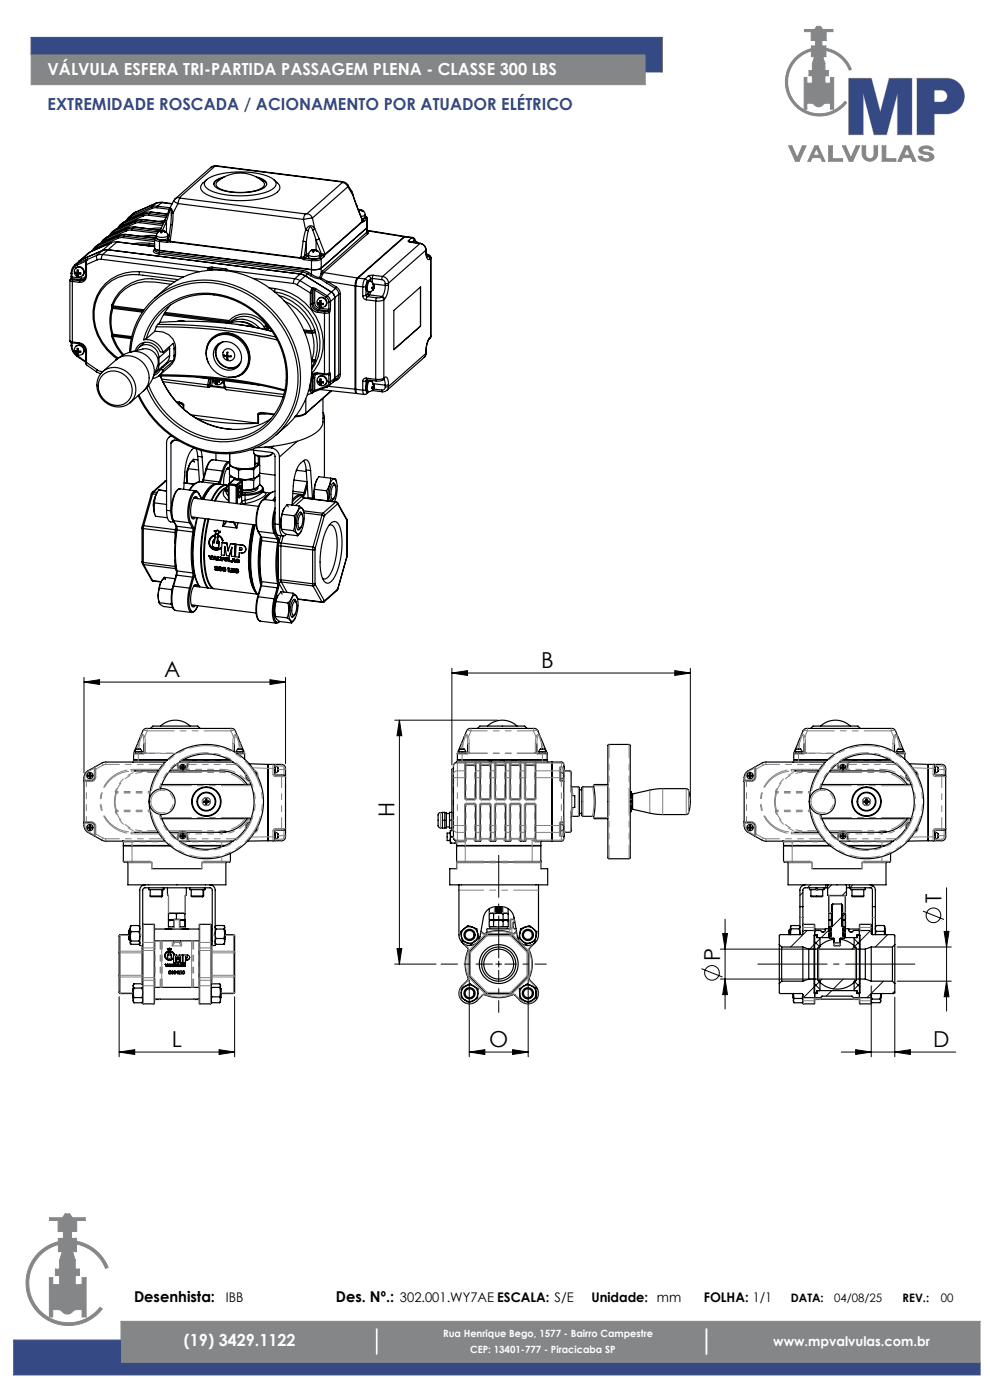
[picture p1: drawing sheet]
<svg xmlns="http://www.w3.org/2000/svg" width="210mm" height="297mm" viewBox="0 0 210 297" stroke-linecap="round" stroke-linejoin="round" font-family="sans-serif">
<defs><g id="words">
<g font-size="4.7">
<text x="34.9" y="143.7">A</text>
<text x="114.8" y="141.8">B</text>
<text x="83.7" y="173.3" transform="rotate(-90 83.7 173.3)">H</text>
<text x="199.7" y="191.6" transform="rotate(-90 199.7 191.6)">T</text>
<text x="152.7" y="203.8" transform="rotate(-90 152.7 203.8)">P</text>
<text x="36.4" y="222.2">L</text>
<text x="103.8" y="222.2">O</text>
<text x="198" y="222.2">D</text>
</g>
<g font-size="3.5" fill="#fff">
<text x="10.1" y="15.8">VÁLVULA ESFERA TRI-PARTIDA PASSAGEM PLENA - CLASSE 300 LBS</text>
<text x="39" y="285.6">(19) 3429.1122</text>
</g>
<text font-size="3.5" fill="#354a84" x="10.1" y="23.3">EXTREMIDADE ROSCADA / ACIONAMENTO POR ATUADOR ELÉTRICO</text>
<g font-size="3.2">
<text x="28.4" y="276.1">Desenhista:</text>
<text x="71.3" y="276.1">Des. Nº.:</text>
</g>
<g font-size="2.8">
<text x="47.9" y="276.1">IBB</text>
<text x="84.8" y="276.1">302.001.WY7AE ESCALA: S/E</text>
<text x="125.5" y="276.1">Unidade: mm</text>
<text x="149.3" y="276.1">FOLHA: 1/1</text>
</g>
<text font-size="2.8" fill="#fff" x="164" y="285.5">www.mpvalvulas.com.br</text>
<g font-size="2.5">
<text x="167.8" y="276.1">DATA:</text>
<text x="176.9" y="276.1">04/08/25</text>
<text x="191.5" y="276.1">REV.:</text>
<text x="199.6" y="276.1">00</text>
</g>
<g font-size="2.1" fill="#fff">
<text x="94" y="283.7">Rua Henrique Bego, 1577 - Bairro Campestre</text>
<text x="99.7" y="287">CEP: 13401-777 - Piracicaba SP</text>
</g>
</g></defs>
<g fill="none" stroke="#848688" stroke-width=".21">
<path d="M6.6 7.9v10.1h130.3v-6.4h-130.3M170.6 6.3h2.2l.5-.7h.7l.5 .7h2.2v.4h-1.5v1.9h-.9v1.2h.9v.4a7.2 7.2 0 0 1 5.4 4.5l-.4 .2a6.8 6.8 0 0 0-5-4.2v1.3h-.7l.5 1.5v1.5h.7v1.1h-.7v1.6h1.2v-1.2h.6v6.6h-.6v-1.2l-1.3 .1a1.41 1.41 0 0 1-2.4 0l-1.3-.1v1.2h-.6v-6.6h.6v1.2h1.1v-1.6h-.7v-1.1h.7v-1.5l.5-1.5h-.7v-1.2a6.8 6.8 0 0 0-3.9 10.3 6.8 6.8 0 0 0 11 .4l.4 .3a7.2 7.2 0 0 1-11.8-.5 7.2 7.2 0 0 1 4.3-11v-.5h.9v-1.2h-.9v-1.9h-1.5zM167.3 31h.7l1.1 2.5 1.1-2.5h.8l-1.5 3.2h-.8zM172.8 31h.7l1.5 3.2h-.6l-.3-.8h-1.8l-.4 .8h-.5zM173.2 31.4l.6 1.5h-1.3zM175.8 31h.8v2.7h2.1v.5h-2.9zM178.7 31h.7l1.1 2.5 1.1-2.5h.8l-1.5 3.2h-.8zM182.9 31h.7v1.8a.89 .89 0 0 0 .9 .9 .89 .89 0 0 0 .9-.9v-1.8h.7v1.6a1.63 1.63 0 0 1-1.6 1.6 1.63 1.63 0 0 1-1.6-1.6zM187.1 31h.8v2.7h2.1v.5h-2.9zM191.9 31h.9l1.5 3.2h-.7l-.3-.8h-1.8l-.4 .8h-.6zM192.4 31.4l.6 1.5h-1.3zM195.1 31.4a1.92 1.92 0 0 1 2.9 .3l-.7 .2a.94 .94 0 0 0-1.7 0l.3 .2a2.84 2.84 0 0 1 2.2 1 1.17 1.17 0 0 1-1.6 1.1l-1.2-.3-.5-.6v-.1h.8a.88 .88 0 0 0 .8 .5 .88 .88 0 0 0 .8-.5l-.4-.4a1.9 1.9 0 0 1-1.9-.9z"/>
<path d="M10.5 258.3h2.8l.5-.8h1l.5 .8h2.8v.6h-1.8v2.4h-1.1v1.4h1v2.8h-3.8v-2.8h1v-1.4h-1.1v-2.4h-1.8zM12.4 263.4a9 9 0 0 0-5.4 13.7 9 9 0 0 0 14.7 .6l-.5-.4a8.4 8.4 0 0 1-13.7-.5 8.4 8.4 0 0 1 4.9-12.8M13.2 265.5l-.6 1.8v1.9h-.8v1.4h.8v1.9h-1.4v-1.4h-.7v8.3h.7v-1.6l1.6 .1a1.72 1.72 0 0 0 2.4 .6l.7-.6 1.5-.1v1.6h.9v-8.3h-.9v1.4h-1.4v-1.9h.8v-1.4h-.8v-1.9l-.6-1.8M16.2 263.3a9 9 0 0 1 6.7 5.6l-.5 .2a8.4 8.4 0 0 0-6.2-5.2M25.7 284.3v-4h182.2v8.8h-182.2M79.6 281.8v5.7h.6v-5.7"/>
</g>
<path d="M180 16.6h4.8l1.9 7.2 1.9-7.2h4.8v12h-3v-8.8l-2.3 8.8h-2.7l-2.3-8.8v8.8h-3.1zM194.5 16.6h6.6a3.8 3.8 0 0 1 3.5 3.9 3.8 3.8 0 0 1-3.8 3.7h-2.6v4.4h-3.7zM198.2 19.1h1.5a1.26 1.26 0 0 1 1.2 1.3 1.26 1.26 0 0 1-1.2 1.2h-1.5z" fill="none" stroke="#c0c0c0" stroke-width=".21"/>
<path d="M140.4 7.9v7.4" fill="none" stroke="#000" stroke-width=".21"/>
<path d="M136.9 15.3h3.5M140.4 7.9h-133.8v3.7M2.9 284.3h22.8v4.8h182.2v2.6h-205z" fill="none" stroke="#354a84" stroke-width=".21"/>
<path d="M149.6 281.8v5.7h.5v-5.7" fill="none" stroke="#9a9497" stroke-width=".21"/>
<path d="M2.9 284.3v7.4h205v-2.6h-182.2v-4.8zM6.6 7.9v3.7h130.3v3.7h3.5v-7.4zM194.5 16.6v12h3.7v-4.4h2.6a3.8 3.8 0 0 0 3.8-3.7 3.8 3.8 0 0 0-3.5-3.9zM198.2 19.1h1.7l.6 .3 .4 .9-.3 .9-.7 .4h-1.7zM180 16.6v12h3.1v-8.8l2.3 8.8h2.7l2.3-8.8v8.8h3v-12h-4.8l-1.9 7.2-1.9-7.2z" fill-rule="evenodd" fill="#354a84"/>
<path d="M25.7 280.3v8.8h182.2v-8.8zM149.6 281.8h.5v5.7h-.5zM79.6 281.8h.6v5.7h-.6zM16.2 263.3v.6a8.4 8.4 0 0 1 6.2 5.2l.5-.2a9 9 0 0 0-6.7-5.6zM10.5 258.3v.6h1.8v2.4h1.1v1.4h-1v2.8h3.8v-2.8h-1v-1.4h1.1v-2.4h1.8v-.6h-2.8l-.5-.8h-1l-.5 .8zM8.3 265.7a9 9 0 0 0 .2 13.2 9 9 0 0 0 13.2-1.2l-.5-.4a8.4 8.4 0 0 1-13.7-.5 8.4 8.4 0 0 1 4.9-12.8v-.6a9 9 0 0 0-4.1 2.3zM13.2 265.5l-.6 1.8v1.9h-.8v1.4h.8v1.9h-1.4v-1.4h-.7v8.3h.7v-1.6l1.5 .1 .9 .7 .7 .2 .7-.2 .9-.7 1.5-.1v1.6h.9v-8.3h-.9v1.4h-1.4v-1.9h.8v-1.4h-.8v-1.9l-.6-1.8zM6.6 11.6v6.4h130.3v-6.4zM167.3 31l1.4 3.2h.8l1.5-3.2h-.8l-1.1 2.5-1.1-2.5zM172.8 31l-1.4 3.2h.5l.4-.8h1.8l.3 .8h.6l-1.5-3.2zM173.2 31.4l.6 1.5h-1.3zM175.8 31v3.2h2.9v-.5h-2.1v-2.7zM182.9 31v1.9l.5 .9 .5 .3 .6 .1 .7-.1 .5-.4 .4-.9v-1.8h-.7v2.1l-.4 .4-.5 .2-.5-.2-.3-.4-.1-2.1zM187.1 31v3.2h2.9v-.5h-2.1v-2.7zM191.9 31l-1.4 3.2h.6l.4-.8h1.8l.3 .8h.7l-1.5-3.2zM192.4 31.4l.6 1.5h-1.3zM195.2 31.4l-.3 .5 .3 .4 .6 .4 1.1 .2 .4 .4-.3 .3-.5 .1-.6-.2-.3-.3h-.8l.3 .6 .6 .3 .9 .1 .8-.1 .6-.4 .1-.5-.3-.5-.7-.3-1.1-.2-.4-.3 .3-.3 .5-.2 .6 .2 .3 .3h.7l-.3-.6-.6-.3h-.7l-.7 .1zM178.7 31l1.4 3.2h.8l1.5-3.2h-.8l-1.1 2.5-1.1-2.5zM170.6 6.3v.4h1.5v1.9h.9v1.2h-.9v.5a7.2 7.2 0 0 0-4.3 11 7.2 7.2 0 0 0 11.8 .5l-.4-.3a6.8 6.8 0 0 1-11-.4 6.8 6.8 0 0 1 3.9-10.3v1.2h.7l-.5 1.5v1.5h-.7v1.1h.7v1.6h-1.1v-1.2h-.6v6.6h.6v-1.2h1.1l.8 .6 .6 .2 .5-.2 .8-.6h1.2v1.2h.6v-6.6h-.6v1.2h-1.2v-1.6h.7v-1.1h-.7v-1.5l-.5-1.5h.7v-1.3a6.8 6.8 0 0 1 5 4.2l.4-.2a7.2 7.2 0 0 0-5.4-4.5v-.4h-.9v-1.2h.9v-1.9h1.5v-.4h-2.2l-.5-.7h-.7l-.5 .7z" fill-rule="evenodd" fill="#848688"/>
<g fill="none" stroke="#000" stroke-width=".25">
<path d="M43.8 38.1a1.85 1.85 0 0 0-1.1 2.1 5.1 5.1 0 0 0 3.3 1.8 21.1 21.1 0 0 0 11.8-.6 2.23 2.23 0 0 0 1.6-1.7 2.73 2.73 0 0 0-1.3-1.6M43.8 38.1a13.8 13.8 0 0 1 8.3-1.6 10.4 10.4 0 0 1 6.1 1.7 1.19 1.19 0 0 1-.5 2 17.8 17.8 0 0 1-13 .2 1.75 1.75 0 0 1-1.3-1.6zM44.7 35.6l-7.5 6.6M45.6 35.3l-.9 .3M45.6 35.3l-7.6 6.6M45.9 35.3h-.3M45.9 35.3l26.6 3.3M46 35.2h-.6l-.7 .4M46 35.2l-.1 .1M46 35.2l26.6 3.3M46.2 38.5a7.2 7.2 0 0 1 9.9 .4 .93 .93 0 0 1-.7 1.1 11.9 11.9 0 0 1-9-.1 .79 .79 0 0 1-.2-1.4zM47.2 37.8a2.06 2.06 0 0 0-1.8 1.3"/>
<path d="M47.6 37.5l-.4 .1a2.55 2.55 0 0 0-1.8 1.3 1.62 1.62 0 0 0 1.5 1.4 13.1 13.1 0 0 0 9.1-.5 .92 .92 0 0 0 .6-.9 .92 .92 0 0 0-.8-.8l-1.5-.6M54.8 37.8a2.07 2.07 0 0 1 1.8 1.3M72.5 38.6l.1 .1M72.6 38.7a1.47 1.47 0 0 1 1.2 .9M72.6 38.7l-7.5 6.6M72.6 38.5l.8 .3 .4 .4M72.6 38.5l-.1 .1M73.8 39.2v.4M73.8 39.2l.7 1.2M73.8 39.6l-7.5 6.7M73.8 39.6l1 1.8M14.8 59.5l.5 .2"/>
<path d="M14.8 59.5v12.8M14.9 59.2l-.1 .3M15 59.1l-.1 .1M15.1 58.7l-.1 .5M15.1 58h.2M15.1 58.7l.2 .1M15.1 58v.7M15.1 59.1l.3 .3M15.1 59.1l-.2 .1M15.2 59.1h-.2M15.2 59.1h-.1M15.2 59.1l2 .3"/>
<path d="M15.3 58.8l-.1 .3M15.3 58.8l2 .2M15.3 58v.8M15.3 59.7v12.9M15.3 59.7l1.5 .2M15.4 59.4l-.1 .3M15.4 59.4l1.5 .2M15.9 58l.4 .1M16.1 57.8l-.2 .2M16.1 56.9a1.07 1.07 0 0 0-.1 1.5 1.07 1.07 0 0 0 1.5 .1M16.1 56.9a1.07 1.07 0 0 1 1.5 .1 1.07 1.07 0 0 1-.1 1.5M16.1 56.9a1.08 1.08 0 0 1 1.4 .1 1.08 1.08 0 0 1 0 1.5"/>
<path d="M16.3 57.9v-.3a.17 .17 0 0 1 .1-.3 .17 .17 0 0 1 .2 .1 .17 .17 0 0 1 0 .2v.3M16.3 57.9l-.4-.2v.3M16.3 58.1l.1 .4M16.4 55.9v.3M16.4 55.9a2.26 2.26 0 0 0-1.3 2.1M16.4 56.2a1.95 1.95 0 0 0-1.1 1.8M16.4 57.7l.2 .1M16.6 58.1v.5l-.2-.1M16.6 57.9h.2a.17 .17 0 0 1 .3 0 .17 .17 0 0 1 0 .2 .17 .17 0 0 1-.3 0h-.2M16.6 57.9l-.3 .2M16.6 57.6l-.3 .3M16.6 58.4l-.2 .1"/>
<path d="M16.7 57.9v.1M16.8 55.4l4.9-2.2 1.1-.2 40.9 5.1M16.8 57.9l-.2 .2M16.9 59.6l-.1 .3M17.2 59.4l-.3 .2M17.3 59l-.1 .4M17.9 59.2l-.7 .2M18.2 56l.1 .1M18.2 56v2.5l.1 .1M18.2 58.5l-.4 .4-.5 .1M18.2 58.5a1.08 1.08 0 0 1-1.3 1.1M18.2 55.1l.1 .3-1.9 .8"/>
<path d="M18.2 55.1l-1.8 .8M18.3 58.6a1.3 1.3 0 0 1-1.5 1.3M18.3 56.1v2.5M18.4 55.1l-.2 .9M18.5 55.1h.1M18.5 55.1l-.2 1M18.5 55.1h-.1M18.5 55l-.3 .1M18.5 55v.1M18.5 55l-.1 .1M19.2 53.4l-3.4 2.8M19.2 53.4l-2.8 2.5"/>
<path d="M19.2 53.4h.1M20.6 54.2l-.1 .3 .1 .6M20.6 54.2l-2.1 .9M20.6 52.2v.3M20.6 52.2l-.7 .5-.4 .6M20.6 52.5l-.8 .6M20.6 55.1l-2.3 1M21 51.8l-.9 .7M21 51.8l-.4 .4M21 51.8h.1M21.5 55l-.9 .1M21.5 55l20.8 2.6"/>
<path d="M21.8 54l-.3 1M21.8 54l-1.2 .2M21.8 54l22.4 2.8M22.4 50.6v.3M22.4 50.6l-.8 .5-.3 .6M22.4 50.9l-.8 .6M22.8 50.3l-.9 .6M22.8 50.3l-.4 .3M22.8 50.2v.1M23.6 51.5l-3 2.7M23.6 51.5l-4.4 1.9M23.6 51.5h.1"/>
<path d="M24.2 49v.3M24.2 49l-.8 .6-.3 .5M24.2 49.3l-.8 .7M24.6 48.7l-1 .7M24.6 48.7l-.4 .3M24.6 48.7h.1M24.8 51.3l-1.2 .2M24.8 51.3l-3 2.7M24.8 51.3l7.7 1M24.8 51.3h.1M24.8 51.3l7.8 1M25 50.2v.4"/>
<path d="M25 50.2l-4.4 2M25 50.6l-4.4 1.9M25.4 49.9l-.4 .3M25.4 49.9l-4.4 1.9M25.4 49.9h.1M26 47.4v.3M26 47.4l-.8 .6-.3 .5M26 47.7l-.8 .7M26.1 50.4l-1.1 .2M26.1 50.4l6.7 .8M26.2 50.1l-.1 .3M26.2 50.1l-1.2 .1"/>
<path d="M26.2 50.1l6.6 .8M26.4 47.1l-1 .7M26.4 47.1l-.4 .3M26.4 47.1h.1M26.6 49.7l-1.2 .2M26.6 49.7l-.4 .4M26.6 49.7l6.3 .8M26.6 49.7h.1M26.8 48.7v.3M26.8 48.7l-4.4 1.9M26.8 49l-4.4 1.9M27.2 48.3l-4.4 2"/>
<path d="M27.2 48.3l-.4 .4M27.8 45.8v.4M27.8 45.8l-.8 .6-.3 .5M27.8 46.2l-.8 .6M27.9 48.8l-1.1 .2M27.9 48.8l5.4 .7M28 48.5l-.1 .3M28 48.5l-1.2 .2M28 48.5l5.6 .7M28.1 45.4l-.9 .8M28.4 48.2l-1.2 .1M28.4 48.2l5.6 .6"/>
<path d="M28.4 48.2l-.4 .3M28.4 48.1v.1M28.6 47.1v.3M28.6 47.1l-4.4 1.9M28.6 47.4l-4.4 1.9M28.6 45.1l-.5 .3M28.6 45.1l-.8 .7M28.7 45l-.6 .5M28.7 45l-.1 .1M29 46.7l-4.4 2M29 46.7l-.4 .4M29.4 58.3l8.5 1"/>
<path d="M29.4 58.3a8.4 8.4 0 0 0-9.1 11.1 11.4 11.4 0 0 0 4.8 6.6M29.4 51.9l2.2 .1M29.5 57.6l-.1 .7M29.5 57.6l9.4 1.2M29.5 57.6a9.1 9.1 0 0 0-9.4 11.8 11.9 11.9 0 0 0 4.8 6.7M29.7 47.2l-1.1 .2M29.7 47.2l4.8 .6M29.8 46.9l-.1 .3M29.8 46.9l-1.2 .2M29.8 46.9l4.8 .6M30.2 46.6l-1.2 .1M30.2 46.6l4.6 .5"/>
<path d="M30.2 46.6l-.4 .3M30.2 46.6h.1M30.4 45.5v.3M30.4 45.5l-4.4 1.9M30.4 45.8l-4.4 1.9M30.8 45.2l-4.4 1.9M30.8 45.2l-.4 .3M31.2 50.3h1.8M31.5 45.7l-1.1 .1M31.5 45.7l3.7 .4M31.6 45.3l-.1 .4M31.6 45.3l-1.2 .2"/>
<path d="M31.6 45.3l3.8 .5M31.6 52l1.2 .1M31.6 52l-.2 .1M31.7 51.6l-.1 .4M31.7 51.6l-1.2-.1-2.4 .2M31.7 51.6l1.1 .1M32 45l-1.2 .2M32 45l3.5 .4M32 45l-.4 .3M32 45h.1M32.2 43.9v.3M32.2 43.9l-4.4 1.9"/>
<path d="M32.2 44.2l-4.4 2M32.6 52.3h.2h-.3M32.6 52.3h-.1M32.6 53.1l-.1 .2 .2 .2 1 .4M32.8 53l-.2 .1M32.8 53v.1M32.8 52.6l.3 .3 .7 .2M32.8 52.9l-.2 .2M32.8 53l.3 .3 .7 .2M32.8 52.6l.3 .4 .7 .2M33 50.4l-.2 .3M33 43.2l-.8 .7"/>
<path d="M33 43.2l-4.4 1.9M33.1 43.1l-.1 .1M33.1 43.1l-4.4 1.9M33.1 50.3l.1 .4 .7 .2M33.1 50.3l-.1 .1M33.2 50v.5a1.99 1.99 0 0 0 2.4 0v-.5M33.2 50h-2.2l-1.1 .1M33.2 50.2l-.2 .2M33.2 50.3h-.1M33.2 49.9a1.92 1.92 0 0 0 2.4 0M33.3 44.1l-1.1 .1M33.3 44.1l2.6 .3"/>
<path d="M33.4 43.7l-.1 .4M33.4 43.7l-1.2 .2M33.4 43.7l2.7 .4M33.7 53.9l30.4 3.8M33.8 49l-.4 .4-.2 .5M33.8 49v.1M33.8 53.1l32.3 4.1a3.2 3.2 0 0 0 2-.3M33.8 53.5l-.1 .4M33.8 51.2l-.7-.2-.3-.3v2.3M33.8 51.2v2.3M33.8 51.2l1.6 .2M33.8 53.5l30.4 3.9"/>
<path d="M33.9 50.9l-.1 .3M33.9 50.9l1.6 .2M34.1 48.7h-1.1M34.2 49l-.5 .1 .1-.1M34.2 49v.4M34.2 48.4l-2.5 .2M34.3 43l-1.3 .2M34.3 43l-.9 .7M34.3 43l2.2 .3M34.3 48.9l-.5 .1M34.3 48.9h.2M34.3 48.9v.4"/>
<path d="M34.4 48.9l-.6 .1M34.4 42.9l-1.3 .2M34.4 42.9l-.1 .1M34.4 42.9l2.1 .3M34.5 48.9h.1M34.5 48.9v.1M34.6 48.9h.1a1.21 1.21 0 0 1 .9 1M34.6 48.9l.5 .3-.6-.2a.29 .29 0 0 1-.1 .3 .29 .29 0 0 1-.4 0l.2-.3M34.6 48.9v.2M34.9 46.8l-1.4 .2M35 46.6l.3 .4M35 46.6l-1 2.4"/>
<path d="M35.3 47v2.3M35.3 47l-.8 1.9M35.5 51.1l-.1 .3M35.5 51.1h.7M35.5 45.4h-.2M35.5 49.7l.4 .1M35.6 50.9l-.1 .2M35.6 50.1l.3 .1M35.8 50.8l-.2 .1M35.8 50.8l.3 .3M35.8 44.7l-.8 1.9M35.8 44.7l.1 .3"/>
<path d="M35.9 45l-.6 2M35.9 45l.3-.6 .1 .9M35.9 44.4l-.1 .3M35.9 44.4l.2-.3 .2 .1 .4 1M36.1 51.1h.1M36.2 51.1v.1M36.2 51.3l-.8 .1M36.2 51.3l27.5 3.5M36.2 51.2v.1M36.2 51.2l27.5 3.5M36.2 47.6l.4 .1M36.2 47.6l-.4 3.2"/>
<path d="M36.3 45.3l-.1 2.3M36.6 47.7l-.5 3.4M36.7 45.2l-.1 2.5M36.7 45.2l-.4 .1M36.8 42.6l1 .6M36.8 42.6l-.9 1.8M37.2 59.8a23.3 23.3 0 0 0-6.4-.6 8.5 8.5 0 0 0-7.1 5.5M37.2 42.2l-.3 .4M37.8 43.2l-1.1 2M37.8 43.2l26.6 3.3M38 41.9l.2 .1M38 41.9l-.8 .3"/>
<path d="M38.2 42l-.4 1.2M38.2 42l26.6 3.4M44.2 56.8l.3 .3M44.2 56.8l-.2 .6M44.3 56.8l.2 .2M44.3 56.8h-.1M44.5 57.1l-.1 .2M44.5 57v.1M44.5 57l.1 .3M44.9 57h-.4M44.9 57l2.9 .4M44.9 57v.3"/>
<path d="M45 56.7l-.7 .1M45 56.7l-.1 .3M45 56.7l2.9 .3M47.8 57.4h.2M47.8 57.4h.1M47.9 57l.3 .3M47.9 57l-.1 .4M48.1 57.3l-.1 .1M48.1 57.3l14.4 1.8M48.2 57.3l-.2 .1 .1-.1M48.2 57.3h-.1M53.7 59.1l8.5 1"/>
<path d="M62.5 59.1l-.3 1M62.5 59.1l1.1 .4M63.6 59.5l-.6 .9M63.6 59.5l2.6 1.6M63.7 58.1l.9 .4 5.7 3.5a1.47 1.47 0 0 1 .7 1.2v17M63.7 58.1l1.1 .4M63.7 54.7v.1M63.7 54.8l.8 .3M63.8 54.6l-.1 .1M63.8 54.6l.8 .1M63.8 54.6h.1M64.1 57.7l1.1 .4"/>
<path d="M64.1 57.7l-1.6 1.4M64.2 57.4l1.3 .4M64.2 57.4l-.1 .3M64.3 51.2l.7 .1M64.3 51.2l-.5 3.4M64.4 46.5l.4 2.3M64.5 55.1l1.6 .2M64.6 54.3l-.8 .3M64.6 54.3l.2 .3M64.6 54.7l-.1 .4M64.6 54.7l1.6 .2M64.8 45.4l-.4 1.1"/>
<path d="M64.8 54.6l-.2 .1M64.8 48.8l-.5 2.4M64.8 48.8l.6 .1M65 54l.2 .3M65 51.3l-.4 3M65 51.3v2.7M65 54l-.4 .3M65.1 45.3l-.3 .1M65.1 45.3a1.47 1.47 0 0 1 1.2 1M65.2 54.3l-.4 .3M65.2 58.1l-1.6 1.4M65.2 58.1l.7 .4"/>
<path d="M65.4 48.9l-.4 2.4M65.4 54v.5a1.99 1.99 0 0 0 2.4 0v-.5M65.4 54.1l-.2 .2M65.5 57.8l-.3 .3M65.5 57.8l.6 .4M65.5 53.7l-.5 .3M65.9 58.5l1.1 .5 .9 .1M66.1 53.1h.1M66.1 58.2l.9 .5 .8 .2M66.1 58.2l-.2 .3M66.1 55.3v2.9M66.2 54.9l-.1 .4"/>
<path d="M66.3 46.3l-1.9 .2M66.3 46.3l.5 2.2M66.3 48.8l-.2-.5-.3-.1-.2 .2-.2 .5M66.3 48.8l.7 2.2M66.5 53.1l-.5 .1 .1-.1M66.5 53.1v.3M66.6 53l-.5 .1M66.6 53h.1M66.6 53v.4M66.7 53h.1M66.7 53v.1M66.8 48.5a1 1 0 0 0-1.1-.6 1 1 0 0 0-.9 .9"/>
<path d="M66.8 48.5l-.5 .3M66.8 48.5l.9 2.2M66.8 53h.1a1.05 1.05 0 0 1 .9 1.2 2.12 2.12 0 0 1-2.4-.2l.2-.5 .5-.4M66.8 53l.5 .3-.6-.2a.29 .29 0 0 1-.1 .3 .29 .29 0 0 1-.3 0l.2-.3M66.8 53v.1M67 51l1.2 2.8M67 51v2M67.7 50.7l-.7 .3M67.7 50.7l1.2 3.1M67.8 53.8h.4M67.8 58.9l.1 .2M67.8 58.9h.3"/>
<path d="M67.8 54.1h.3M67.9 54.7l-.7 .2h-1M67.9 54.7l.2 .3M67.9 59.1l1.3 .9M68.1 54.1l.4 .1M68.1 58.9l1.3 .8M68.1 58.9l-.2 .2M68.1 55a3.2 3.2 0 0 1-2 .3M68.1 58l-.3 .9M68.1 58l.3 .2M68.1 55v3M68.2 53.8h.7"/>
<path d="M68.2 53.8l-.1 .3M68.4 57.5l-.3 .5M68.4 57.5l.3 .3M68.4 58.2l-.3 .7M68.5 54.2l.2 .2M68.5 54.2l-.6 .5M68.7 57.8l-.3 .4M68.7 57.8l7.1 1.2M68.7 54.4l-.6 .6M68.9 53.8h.1M69 53.8v.1M69 53.8l-.5 .4"/>
<path d="M69 53.9v.1M69 54l-.3 .4M69.2 60l2 1.2M69.4 59.7l-.2 .3M69.4 59.7l5.9 1M69.4 59.7l2 1.2M74.5 40.4l.4 .9M74.5 40.4l.3 1M74.8 41.4l.8 2.3M74.9 41.3l.8 2.3M74.9 41.3l-.1 .1M75.6 43.7l1.3 3.1"/>
<path d="M75.7 43.6l-.1 .1M75.7 43.6l1.2 3.1M75.7 59.4l-.3 1.2v21.9M75.8 59l-.3 .5-.2 1.2M75.9 59l-.3 .7-.2 1M75.9 59l1.5 .2M76.1 44.6h.1M76.1 44.6h-.1M76.1 44.6v.1M76.2 44.5h.2M76.2 44.5v.4M76.3 44.5h-.3h.2"/>
<path d="M76.4 44.6l-.2 .3M76.4 44.5h.1M76.4 44.5v.1M76.4 44.5h.1a1.05 1.05 0 0 1 .9 1.2l-.8 .2M76.4 44.5l.5 .3-.5-.2M76.9 46.9v.1M76.9 46.8v.1M76.9 47v.1M76.9 47l-7.9 6.9M76.9 46.7v.1M76.9 47.1l-7.9 6.9M76.9 46.7v.2"/>
<path d="M76.9 46.7l.3 .3M77.2 47l-.3 .1M77.4 59.2l-.3 .8-.2 .9M77.4 59.2l.4 .2 .1 .3M77.5 45.8l.4 .5M77.5 45.5l-.1 .7-.6 .2M77.5 45.8l.1 .2-.1 .2M77.5 46.2l.3 .3M77.5 46.2l-.6 .5M77.8 49.3l.2 .3M77.8 46.5l.1-.2v2.8M77.8 46.5l-.6 .5"/>
<path d="M77.8 46.5v2.8M77.8 49.3l-9.4 8.2M77.9 49.1h.1M77.9 48.2l-.1 .2M77.9 48.2l-9.8 8.7a3.2 3.2 0 0 1-2 .3l-32.3-4M77.9 49l.2 .3-.1 .3M77.9 49.1l-.1 .2M77.9 48.9l8 1.3M77.9 49l7.8 1.2M77.9 59.7l-.3 1.1M78 49.6l-9.3 8.2M78.1 58.6l.4 .1 .1 .4"/>
<path d="M78.1 58.6l-.7 .6M78.5 59.7l-.3-.1a1.89 1.89 0 0 0-.3 2.3h.3M78.6 59.1l-.7 .6M78.6 59.1v.6M79 59.1h-.4M79 59.1l2 .2M79 59.1v.8M79.2 58.4l-1.1 .2M79.2 58.4l-.2 .7M79.2 58.4l2 .3M81 59.3a.88 .88 0 0 1 .7 .9M81.2 58.7a1.47 1.47 0 0 1 1.2 1.4"/>
<path d="M81.2 58.7l-.2 .6M85.7 50.2l-9.9 8.8M85.8 50.2l1.7 .2M85.8 50.2l-9.9 8.8M85.8 50.2l1.5 .2M86 50.2h-.3M86.6 51.1a.31 .31 0 0 0 .1 .3 .31 .31 0 0 0 .4 0M86.6 51.1l.5 .3M87 51.3l.2 .1M87.1 51.4l2 .3M87.2 51.4h-.1M87.2 51.4l2 .2"/>
<path d="M87.3 50.4l.4 .2 .1 .4M87.3 50.4l-.7 .7M87.5 50.4a.75 .75 0 0 1 .6 .8M87.5 50.4h-.2M87.8 51l.3 .2M87.8 51l-.4 .4M88.1 51.2h-.4l-.2 .2M88.1 51.2l.7 .4M88.1 51.2l-.3 .3M89.1 51.7a1.47 1.47 0 0 1 1.2 1.4M89.1 51.7l-7.9 7M89.2 51.6l.1 .1a1.42 1.42 0 0 1 1.1 1.3"/>
<path d="M89.2 51.6l-.1 .1M90.3 53.4l.3 1.1M90.3 53.4l.2 1.2a.49 .49 0 0 0 .5 .5l.2-.1M90.3 53.1l-7.9 7M90.4 53.9a.31 .31 0 0 1 .3 0 .31 .31 0 0 1 .1 .4M90.4 53l-.1 .1M90.4 53l-.1 .4M90.4 53.9l.7 .2 .3 .6M90.5 54.4h.2M90.7 54.4l.3 .2 .2 .4M90.7 54.4l-.2 .1M90.8 54.3l.4 .2 .1 .3"/>
<path d="M90.8 54.3l-.1 .1M91.3 54.8l-.1 .2M91.3 54.8v16.7M91.4 54.7l-.1 .1M91.4 54.7v16.6M14.8 72.3l.5 .3M14.8 72.3l.2 .3 .4 .1M15.1 73.3a2.9 2.9 0 0 0 1.3 2.3M15.1 73.3h.2M15.1 72.6v.7M15.3 73.3a2.63 2.63 0 0 0 1.1 2.2M15.3 72.7v.6"/>
<path d="M15.3 72.6l.1 .1M15.3 72.6l1.5 .1M15.4 72.7l1.5 .2M15.9 74.6l.4 .1M16.1 74.4l-.2 .2M16.1 73.5a1.07 1.07 0 0 0-.1 1.5 1.07 1.07 0 0 0 1.5 .1M16.1 73.5a1.07 1.07 0 0 1 1.5 .1 1.07 1.07 0 0 1-.1 1.5M16.1 73.5a1.08 1.08 0 0 1 1.4 .2 1.08 1.08 0 0 1 0 1.4M16.3 74.5v-.3a.17 .17 0 0 1 .1-.2 .17 .17 0 0 1 .2 0 .17 .17 0 0 1 0 .2v.3M16.3 74.5l-.4-.2v.3M16.3 74.7l.1 .5M16.4 75.6l1.8 1.3"/>
<path d="M16.4 75.5v.1M16.4 75.5l1.8 1.2M16.4 74.4h.2M16.6 74.8v.4h-.2M16.6 74.5h.2a.17 .17 0 0 1 .3 0 .17 .17 0 0 1 0 .3 .17 .17 0 0 1-.3 0h-.2M16.6 74.5l-.3 .2M16.6 74.2l-.3 .3M16.6 75l-.2 .2M16.7 74.5v.2M16.8 74.5l-.2 .3M16.8 72.7a1.76 1.76 0 0 1 1.5 1.7M16.8 72.7l.1 .2"/>
<path d="M16.9 72.9a1.49 1.49 0 0 1 1.3 1.5M18.2 76.8l.2 .6M18.2 74.4h.1M18.2 76.8l.1 .1M18.2 74.4v2.4M18.3 76.9l.1 .5M18.3 76.9l2.3 1.6M18.3 74.4v2.5M18.4 77.4l2.1 1.5M20.5 78.9l.9 .4M20.6 78.5l.9 .3M20.6 78.5l-.1 .4"/>
<path d="M21.5 78.8v.3M21.5 78.8h.3M21.8 78.8a4.4 4.4 0 0 0-.1 5.9 4.4 4.4 0 0 0 5.9 .7M21.8 78.8a4.5 4.5 0 0 1 7 3.5 3.7 3.7 0 0 1-1.2 3.1M21.8 78.8l2.8-2.5a4.5 4.5 0 0 1 5 0 4.5 4.5 0 0 1 2 4.6 3.6 3.6 0 0 1-1.2 2M21.8 79.5a3.9 3.9 0 0 1 4.3-.2 3.9 3.9 0 0 1 1.9 3.9 3.3 3.3 0 0 1-2.2 2.7 3.3 3.3 0 0 1-3.5-.8 3.8 3.8 0 0 1-.5-5.6zM23.7 64.7l.2 .2M23.7 64.7v.6M23.7 71.4a11 11 0 0 0 2.3 4M23.7 65.3l-.3 1.8a10.3 10.3 0 0 0 .3 3.8M23.7 70.9v.5M23.7 65.3l.2 .1"/>
<path d="M23.7 70.9l.2 .2M23.9 64.9v.3M23.9 71.3l-.2 .1M23.9 71.3l1 2.1 1.4 1.8M23.9 64.9l6.7 .8M23.9 71.3l3.9 .5M23.9 65.4a9.7 9.7 0 0 0 0 5.5M23.9 70.9v.2M23.9 70.9h-.2M23.9 65.4l6.3 .8M23.9 70.9l4 .5M23.9 65.2v.2"/>
<path d="M23.9 71.1v.2M23.9 65.2l-.2 .1M23.9 65.2l6.5 .8M23.9 71.1l4 .5M27.5 74.7a15.7 15.7 0 0 1 18.9-15 21.1 21.1 0 0 1 17.1 23.5 15.6 15.6 0 0 1-17.2 13M27.7 74.7a15.4 15.4 0 0 1 18.9-14.5 20.7 20.7 0 0 1 16.5 22.3 15.4 15.4 0 0 1-19.5 13 21.1 21.1 0 0 1-14.1-11.7M27.8 74.6l2.5-.6a2.76 2.76 0 0 1 3.1 3.6l-.9 2.4M27.8 74.6a4.2 4.2 0 0 1 4.7 5.4M27.8 74.7a7.1 7.1 0 0 0-3.2 1.6M28.7 74.4a2.71 2.71 0 0 1 2.4-1.8 2.71 2.71 0 0 1 2.6 1.4l.3 .6 .6 .1M29 74.3a2.42 2.42 0 0 1 2.4-1.2 2.42 2.42 0 0 1 2 1.6l.3 1.2M30.4 72.1a3.8 3.8 0 0 1 4.2 2.6"/>
<path d="M30.4 72.1a13.6 13.6 0 0 1 17.8-9.2 18.1 18.1 0 0 1 12.5 19.9 13.5 13.5 0 0 1-16.8 10.5 18.4 18.4 0 0 1-12.8-11.1M30.7 72.6l-1.1 1M31 71.9l-.6 .2M32.5 80a7.1 7.1 0 0 1-2.1 2.9M32.8 63.3a18.2 18.2 0 0 1 9.9-5.7 20.6 20.6 0 0 1 21.8 12.7 17.3 17.3 0 0 1-3.7 20l-2.4 2.1M32.8 70.3a3.7 3.7 0 0 1 4.4 3.4M32.8 70.3l-1.8 1.6M33.1 69.3a105.4 105.4 0 0 1 25.8 2.8M33.1 69.3l-.3 1M33.5 68.8l-.4 .5M33.5 68.8a106.6 106.6 0 0 1 25 2.7M33.7 79.8a103.5 103.5 0 0 1 26.7 3.1"/>
<path d="M33.7 77.4a2.13 2.13 0 0 1-.9 1.8M33.7 75.9v1.5M33.9 68.4a71.3 71.3 0 0 1 23.9 1.9M34 79.5a102.9 102.9 0 0 1 26.5 3.2M34 79.8a17.3 17.3 0 0 0 17.6 11.2 13.2 13.2 0 0 0 5.9-2.1M34 78.4a2.36 2.36 0 0 1-1.4 1.3M34 78.4l.6 .1M34 79.7a17.7 17.7 0 0 0 15.1 11.4M34.6 78.5a2.84 2.84 0 0 1-2.2 1.8M34.7 77.8l-.4 .1M34.7 66.8l13.5 1.7M34.8 66.5l13.8 1.8"/>
<path d="M35 66.3l13.6 1.7M36 73.5v.4M36 75.4a2.15 2.15 0 0 1-.7 1.6l-2.3 2M36 73.9l-2.3 2M36 75.4l-2.3 2M36 73.9v1.5M36.2 64.7a13 13 0 0 0-2.3 3.8l-.4 .3M36.3 60.3a19.4 19.4 0 0 0-7.1-.3 7.7 7.7 0 0 0-5.3 4.9M36.7 76.6l-2.1 1.9M36.7 76.6l-.6-.1-2.1 1.9M36.9 74l-.2-1.2-2.1 1.9M36.9 75.5l-.2 1.1"/>
<path d="M36.9 74v1.5M37.2 75.2l-.2 1.1-.5 1-2.7 2.4M37.2 73.7v1.5M37.2 73.7l-.3 .3M37.2 75.2l-.3 .3M39.2 68.2a1.96 1.96 0 0 0-1.7 0M44.3 77.1a4.3 4.3 0 0 1 .9-5.6 4.3 4.3 0 0 1 5.7 .2 5.1 5.1 0 0 1 1 7.3 4 4 0 0 1-3.4 1M44.8 72.2a4.7 4.7 0 0 1 7.7 2.3 4.1 4.1 0 0 1-1.4 4.9 4.1 4.1 0 0 1-5.1-.3 4.8 4.8 0 0 1-1.2-6.9zM45.1 71.9a4.6 4.6 0 0 1 7.3 1.6 4.3 4.3 0 0 1-1 5.6M45.2 71.6a4.1 4.1 0 0 0-1.4 2.7M45.3 62.6a17.7 17.7 0 0 1 15.4 18.1M45.4 62.5a13 13 0 0 0-14.4 9.4"/>
<path d="M45.8 73.4a3.2 3.2 0 0 1 3.8-.4 3.2 3.2 0 0 1 1.6 3.5 2.81 2.81 0 0 1-2.2 2 2.81 2.81 0 0 1-2.8-1 3.2 3.2 0 0 1-.4-4.1zM46.4 72.9a3.3 3.3 0 0 0 .2 4.1 3.3 3.3 0 0 0 4 .7M47.2 72.6l-.6 .3M47.3 72.5a2.88 2.88 0 0 0-1.5 2.9 2.88 2.88 0 0 0 2.1 2.4 2.53 2.53 0 0 0 3.2-1M47.5 75.5l.6 .2M47.5 74.3a1.31 1.31 0 0 1 2.1 .3 1.31 1.31 0 0 1-.7 1.9 1.38 1.38 0 0 1-1.4-.6 1.38 1.38 0 0 1 0-1.6zM47.6 75.4l-.1 .1M48.1 75.5l.1-.8h.1v.8M48.1 75.5l-.6-.2v.2M48.1 75.7l.1 .6M48.2 68.5l.1 .1M48.2 68.5v.1"/>
<path d="M48.3 75.5h.7v.2h-.7M48.3 75.7v.6h-.1M48.3 75.5l-.2 .2M48.3 75.3l-.2 .2M48.3 76.1l-.1 .2M48.4 75.5l-.1 .2M48.6 68.3l-.4 .2M48.6 68.3l.1 .1M48.6 68a5.1 5.1 0 0 1 7.8 1M48.6 68v.3M48.6 68l.2 .3M48.7 68.6a4.7 4.7 0 0 1 4.9 .7"/>
<path d="M50.4 68.8l3.4 .6 3.9 .9M50.8 68.2a4.7 4.7 0 0 1 3.2 1.2M51 76.9l-.4 .5M51.8 79.1a4.1 4.1 0 0 1-2.9 1M56 69.3a4.7 4.7 0 0 0-7.5-.7 4.7 4.7 0 0 1 6.5 1M56 69.3l.1 .1M56.1 69.4l.2 .4 .4-.2M56.4 69l.1 .3M56.4 69l-.4 .3M56.4 69h.4M56.5 69.3l.2 .3M56.5 69.3l-.4 .1"/>
<path d="M56.5 69.3h.5M56.7 69.6l.3 .5M56.7 69.6h.5M57 61.1l1.3 .1M58.1 61.9a11.2 11.2 0 0 1 9.4 13.8l-.6 1.4-.8 1.3M58.3 61.2a11.8 11.8 0 0 1 9.9 14.5l-.7 1.5-1.4 2M58.3 61.2l-.1 .7M59.1 62.7a11.3 11.3 0 0 1 7.7 7.2M60.2 63.8a10.9 10.9 0 0 1 5.9 6.4M62.2 60.1l.8 .3M63 60.4l2.8 1.8M64.4 70l1.7 .2"/>
<path d="M64.5 70.3l1.7 .2M64.7 70.6l1.5 .1M65.8 64.6a1.76 1.76 0 0 0 1.5 1.7M65.8 62.2v2.4M66.1 76.2h.1M66.1 76.4l.1 .1M66.1 70.2l.1 .3M66.2 62.1l-.4 .1M66.2 64.5l-.4 .1M66.2 64.5a1.47 1.47 0 0 0 1.2 1.4M66.2 62.1v2.4M66.2 61.1l-.4 1.1"/>
<path d="M66.2 61.1l.2 .3M66.2 70.7a9.4 9.4 0 0 1 0 5.5M66.2 76.2l.7 .1M66.2 76.2v.3M66.2 76.5l-.1 .2h.7M66.2 70.5h.7M66.2 70.5v.2M66.3 61.1l.7 .1M66.3 61.1l.1 .2M66.3 61.1h-.1M66.4 61.4l-.2 .7M66.4 61.3l.4 .2"/>
<path d="M66.4 64.3a1.47 1.47 0 0 0 1.3 1.4M66.4 64.3l-.2 .2M66.4 61.3v.1M66.4 61.3v3M66.7 79.4l-.3 .8M66.8 64.2a1.17 1.17 0 0 0 1 1.2M66.8 64.2l-.4 .1M66.8 61.5v2.7M66.8 61.5l2.4 1.5M66.8 69.9l.1 .6M66.8 69.9l-.7 .3M66.8 76.7l-.7 1.4"/>
<path d="M66.9 76.3l-.1 .4M66.9 70.5a9.9 9.9 0 0 1 0 5.8M66.9 70.5l-.7 .2M66.9 76.3l-.3 .2h-.4M67 61.2l-.2 .3M67 61.2l2.4 1.5M67.3 79.1h-.5l-.7 .5M67.3 79.1l.1 .2M67.3 66.3l1.5 .1M67.3 79.1l1.5 .2M67.4 79.3l-.5 .3-.1 .5M67.4 64.5l.4 .1"/>
<path d="M67.4 79.3l1.5 .2M67.4 65.9l-.1 .4M67.4 79.3a1.08 1.08 0 0 0-1.2 1.1M67.4 65.9l1.5 .2M67.6 64.3l-.2 .2M67.6 63.4a1.07 1.07 0 0 0-.1 1.5 1.07 1.07 0 0 0 1.5 .1M67.6 80a1.07 1.07 0 0 0-.1 1.5 1.07 1.07 0 0 0 1.5 .1M67.6 63.4a1.07 1.07 0 0 1 1.5 0 1.07 1.07 0 0 1-.1 1.6M67.6 80a1.07 1.07 0 0 1 1.5 .1 1.07 1.07 0 0 1-.1 1.5M67.6 63.4a1.08 1.08 0 0 1 1.4 .1 1.08 1.08 0 0 1 0 1.5M67.6 80a1.08 1.08 0 0 1 1.4 .2 1.08 1.08 0 0 1 0 1.4M67.7 65.7l2 .3"/>
<path d="M67.7 65.7l-.3 .2M67.8 65.4l-.1 .3M67.8 65.4l2 .2M67.8 64.3v-.3a.17 .17 0 0 1 .1-.2 .17 .17 0 0 1 .2 0 .17 .17 0 0 1 0 .3l-.1 .3M67.8 64.3l-.4-.1v.3M67.8 64.6l.1 .4M67.9 64.2h.1M68 64.4h.3a.17 .17 0 0 1 .3 0 .17 .17 0 0 1 0 .2 .17 .17 0 0 1-.3 0h-.3M68 64.6l.1 .5-.2-.1M68 64.4l-.2 .2M68.1 64.1l-.3 .2M68.1 64.9l-.2 .1"/>
<path d="M68.2 64.4v.1M68.3 64.4l-.3 .2M68.8 79.3l.1 .2M68.8 66.4v12.9M68.9 66.1l-.1 .3M69.2 63l.4 .5 .2 .5M69.4 62.7l-.2 .3M69.4 62.7a1.47 1.47 0 0 1 .7 1.3M69.5 79.4l.3 .1M69.6 66l-.7 .1M69.6 66l.3 .3M69.7 66l.2 .2"/>
<path d="M69.7 66h-.1M69.7 79.3l.1 .2M69.8 65.6l-.1 .4M69.8 64v1.6M69.8 79.5v1.6M69.8 79.3l-.9 .2M69.9 66.3l-1.1 .1M69.9 79.1l-1.1 .2M69.9 79.1l-.1 .2M69.9 66.3v12.8M69.9 79.1l.2 .3M69.9 79.1h.1"/>
<path d="M69.9 66.2v.1M70.1 64h-.3M70.1 65.6l-.2 .6M70.1 65.6h-.3M70.1 79.4l-.3 .1M70.1 64v1.6M70.1 79.4v1.6M71.2 61.2a1.47 1.47 0 0 1 .7 1.2M71.2 61.2l-1.8 1.5M71.4 60.9a1.76 1.76 0 0 1 .8 1.5M71.4 60.9l-.2 .3M71.9 79.5l-.3 .8-1.9 1.6"/>
<path d="M71.9 62.4l-1.8 1.6M71.9 79.5l-1.8 1.5M71.9 62.4v17.1M72.2 79.4a1.3 1.3 0 0 1-.8 1.3M72.2 62.4h-.3M72.2 79.4l-.3 .1M72.2 62.4v17M75.3 60.7v21.9M75.4 60.7v21.9M75.4 60.7l1.5 .2M76.9 62.7a.88 .88 0 0 0 .8 .9M76.9 60.9v1.8"/>
<path d="M77.6 60.8l-.7 .1M77.6 62.6l-.7 .1M77.6 62.6l.3 .3M77.6 60.8v1.8M77.7 63.6l2 .2M77.9 62.9l-.2 .7M77.9 62.9l2 .3M78.1 62.3l.2 .3M78.1 62.3l-.5 .3M78.3 61.9l-.2 .4M78.3 62.6l-.4 .3M78.3 62.6l2.8 .3"/>
<path d="M78.7 61.8l-.4 .8M78.9 61l.3 .1M79 60.9l.3 .1M79.1 61.5h.1M79.1 61.5l-.4 .3-.5 .1M79.2 60.7h.1M79.2 60.8h.1M79.2 60.2l2.5 .4M79.2 61.1l-.1 .5v-.1M79.3 60.8v.2M79.3 60.7v.1M79.3 60.7l.1-.1a1.05 1.05 0 0 0-1.1-.9 2 2 0 0 0-.1 2.2"/>
<path d="M79.3 60.7l-.2-.5v.1l.1 .5a.29 .29 0 0 0-.3 .1 .29 .29 0 0 0 0 .3l.3-.1M79.3 61l-.2 .5M79.4 60.9l-.2 .5M79.7 63.8v16.7M79.9 63.2l-.2 .6M80.9 63l-1 .2M80.9 63l.4 .2 .1 .4M81.1 62.9l.3 .2 .2 .4M81.1 62.9l-.2 .1M81.4 63.6l-.7 .2h-1M81.4 63.6v16.6M81.6 63.5l-.2 .1"/>
<path d="M81.7 60.6a3.8 3.8 0 0 1-.6 2.3M81.7 60.2v.4M82.4 60.4a4.8 4.8 0 0 1-.8 3.1M82.4 60.4l-.7 .2M82.4 60.1l-.7 .1M82.4 60.1v.3M83.5 65.9l5.7-5v8.3l-5.7 5zM89.2 69.2l-5.7 5M89.2 69.2h.1M90 75.8l-8 7M90.3 75l-.1 .5-.2 .3M90.3 75l-.3 .8"/>
<path d="M90.3 75l-7.9 7M90.4 74.5l-.1 .5M91 71.9a4.5 4.5 0 0 0-.6 2.6M91.2 71.8l-.2 .1M91.2 71.6a4.8 4.8 0 0 0-.9 3l.1-.1M91.2 71.6l-.1 .3M91.3 71.5l-.1 .3M91.3 71.5l-.1 .1M91.4 71.3l-.2 .5M91.4 71.3l-.1 .2M29.3 83.9a21.1 21.1 0 0 0 17 12.3M30.4 82.9l-2.8 2.5"/>
<path d="M34.3 80.4l9.7 1.2M34.6 81l9.5 1.2M36.3 94v14.4M36.3 92.4l-.5 .4M36.4 92.5l-.8 .5-.3 .9v14.4M37 93.4a.65 .65 0 0 0-.7 .6M37 93.4l1 .1M37 93.4l-.7 .6M37.4 85.2l.6 .1M37.6 85.4l.5 .1M37.9 85.5l1 .4M38 85.3l.7 .3 .3 .3"/>
<path d="M38 85.3l.1 .2M38.1 85.5l.8 .4M38.9 85.9h.1M38.9 85.9v.8M39 85.9v.9M39.9 99.2a3.6 3.6 0 0 0-.3 2.6M40 99.4l-.4 1.6M40 99.4l2.1 .3M40.3 98.4l-.3 1M40.3 98.4l-.5 1.2-.2 1.4M40.3 98.3h.1M40.5 88l14.2 1.8"/>
<path d="M41 97.4l-.7 1M41 97.4l.2 .6a.57 .57 0 0 0-.6-.1 .57 .57 0 0 0-.3 .5M41 97.4l1 .2M41.1 95a6.2 6.2 0 0 0-1.8 4.4l-.3 4.4M41.5 88.7a43.3 43.3 0 0 0 13.3 1.1M41.6 95.1l.3 1.7M41.8 80l2.4 .3 .1-.1M41.9 96.8l1 .1M41.9 96.8l.4 5.4M42.6 95.5l.3 1.4M42.9 96.9l.3 4.4M43.7 99.5l-.7 2.4"/>
<path d="M43.8 99.5h-.1M43.8 99.5l-.6 2.3M43.8 99.5l3.4 .4M44 81.6l.1 .6M44.4 81.6h-.4M44.4 81.6l.1 .4M44.4 82.1l-.3 .1M44.5 82l-.1 .1M44.5 81.9v.1M44.6 80.4h-.3l-.3 1.2M44.6 80.4l-.2 1.2M44.7 80.2l-.1 .2"/>
<path d="M44.7 80.3l-.1 .1M44.9 80.3l-.4 1.6M44.9 81.8l-.4 .1M44.9 81.8v.2M44.9 81.8l2.7 .4M44.9 82l-.5 .1M44.9 82l2.8 .4M45.2 97.5a1.07 1.07 0 0 0-.9 .8l-.5 1.2M45.2 97.5l3.3 .5M45.2 97.5a1.8 1.8 0 0 0-1.4 1.7l-.1 .3M45.3 80.9l.4 .1M45.4 80.3l.7 .3"/>
<path d="M45.5 80.7l-.2 .2M45.7 80.3l.4 .3M45.7 80.8l-.4-.2v.3M45.7 81l.1 .5M45.8 80.5l-.1 .3M45.8 96.2v1.4M45.9 80.7h.1M46 80.6l-.3 .2M46 80.8h.3a.17 .17 0 0 1 .2 0 .17 .17 0 0 1 0 .3 .17 .17 0 0 1-.2 0h-.3M46 81.1l.1 .4h-.3M46 80.8l-.3 .2M46 80.6v.2"/>
<path d="M46 81.3l-.2 .2M46.1 80.6l8.9 1.1M46.1 80.8v.1M46.3 80.8l-.3 .3M46.9 81.4a1.07 1.07 0 0 1-1.2 .1 1.07 1.07 0 0 1-.5-1.2l-.3 1.5M46.9 81.4l.4-.7 .3 1.4M47.2 99.9l.2 .1M47.2 99.9l-.7 2.3M47.2 80.7l-.3 .7M47.5 80.8l.3 1.3M47.6 82.1l.1 .4 .3 .2M47.6 82.1h.2"/>
<path d="M47.8 82.1l.2 .6M47.8 82.1l12.4 1.6M48 82.7l12.1 1.5M48.1 99.5l.6 .1M48.2 99.4l.2-.1 .2 .3M48.7 99.2h-.3a4.3 4.3 0 0 0-.9 3.6M48.7 98.9v1.8l.9 .7M48.7 98.9l.4 .1M48.7 98.5v.1M48.7 98h-.1a1.02 1.02 0 0 0-1 .8l-.4 1.1M48.7 98.2a1.97 1.97 0 0 0-1.3 1.8M48.7 98.5h.1"/>
<path d="M48.7 98.5a4.9 4.9 0 0 0 4.1 .9l1.2-.2M48.7 96.3v2.2M48.7 98.6a3.8 3.8 0 0 0 3.4 1l1.8-.3M48.8 98.7l-.1 .2M50 99.3l.6 .5M50.6 99.8v1.8M51.6 99.6l-1 .2M52.7 99.5l1.1 .2M53.2 95.4l4.4 .6a.88 .88 0 0 1 .7 .8v14.4M53.8 99.7v1.8M53.8 95.5v.6a2.13 2.13 0 0 0 2.1 .7l1-.2a.83 .83 0 0 0 .9-.6M53.9 96.3a3.3 3.3 0 0 0 3.8 0"/>
<path d="M54 99.2l-.1 .1M54 96.4v2.8M54.1 99.1l-.2 .2M54.1 99.1l-.1 .1M54.1 96.4v2.7M54.1 98.3l.7 .1M54.1 98.2l.7 .1M54.5 98.9l-.4 .2M54.5 98.9l-.7 .8M54.7 98.4l-.2 .5M54.7 89.8h.1M54.7 87.9h.1"/>
<path d="M54.7 87.9v1.9M54.8 98.3v.1M54.8 96.8v1.5M54.8 98.4l.3 .3M54.8 87.9v1.9M55.1 98.2l-.3 .2M55.1 98.2l-.3 .1M55.1 96.9v1.3M55.1 98.7l-.6 .2M55.1 98.7v1.8l-.6 .7M55.4 87.7h.3M55.4 87.7l-.6 .2"/>
<path d="M55.6 87.7h-.2M55.6 87.5a.78 .78 0 0 0-.9 .3v.1M55.6 87.5l.1 .2 2.4 .3M55.6 87.5l2.6 .3M56.2 94.9l1.4 .1M56.4 87.8l-1.6 .1M57.6 95a1.97 1.97 0 0 1 1.7 1.9M58 94.7l-.4 .3M59.3 96.9v14.4M60.7 80.7a13.2 13.2 0 0 1-16.2 12.2 17.9 17.9 0 0 1-13-11.2M63.1 93.6l-3.8 3.3M63.1 99.8l-.3 .1"/>
<path d="M63.1 99.8l1.9 .2M63.1 99.8h-.2M64.4 97.7l.4 .8 .1 1.2M64.8 87.8l-1.1 .5-1.2 .1M64.9 87.6l-1.1 .5-1.1 .1M64.9 87.6l-.1 .2M64.9 84.6v3M64.9 99.7l1 .1M64.9 99.7l.5 5.9M65.8 82.8l.2 .5 .2 .1M65.8 81.4v1.4M65.8 82.8l-.4 .2"/>
<path d="M65.9 99.8l-.1-.6a1.88 1.88 0 0 0-.9-1.7 3.9 3.9 0 0 0-2.3 3.3l-.3 1.5-.3 4.9M65.9 99.8l.4 5.9M66.2 83.4l-1 .4M66.2 82.8h-.4M66.2 82.8l.2 .4M66.2 80.4h-.2M66.2 80.4v2.4M66.2 83.4h.1M66.3 83.3l-.1 .1M66.4 83.2l-.1 .1M66.4 83.1l-.1 .2M66.4 80.2v2.9"/>
<path d="M66.4 80.2l-.2 .2M66.4 83.1v.1M66.8 80.1l-.4 .1M66.8 82.8l-.4 .3M66.8 80.1v2.7M67 83l-.7 .3M67.4 81.1l.4 .1M67.6 80.9l-.2 .2M67.8 81v-.3a.17 .17 0 0 1 .1-.3 .17 .17 0 0 1 .2 .1 .17 .17 0 0 1 0 .2l-.1 .3M67.8 81l-.4-.2v.3M67.8 81.2l.1 .4M67.9 82.6l7.7 .9"/>
<path d="M67.9 80.9h.1M68 81h.3a.17 .17 0 0 1 .3 0 .17 .17 0 0 1 0 .2 .17 .17 0 0 1-.3 .1l-.3-.1M68 81.2l.1 .5-.2-.1M68 81l-.2 .2M68.1 80.7l-.3 .3M68.1 81.5l-.2 .1M68.2 81v.1M68.3 81l-.3 .2M68.5 84.5v5a3.7 3.7 0 0 1-2.4 2.9 29.8 29.8 0 0 1-11.8 2.6M68.5 87.5l.3 1M68.8 88.5v12.8M68.8 88.5l-.3 .3"/>
<path d="M69.2 81.9l.2 .2M69.2 81.9l-2.4 .9M69.4 82.1l-2.5 .9-.1-.2M69.6 82l5.7 .6M69.8 81.1a.87 .87 0 0 1-.6 .8M70.1 81l-.3 .1M70.1 81a1.09 1.09 0 0 1-.7 1.1M70.2 82.9l-5.3 4.7M70.3 82.9l-5.5 4.9M71 80.2l-.4 .9zM71.3 80.5l.1 .2M71.4 80.7l-.5 .2"/>
<path d="M75.3 82.6l.1 .6 .3 .3M75.4 82.5l.1 .4M75.4 82.5h.1M75.4 82.6l.3 .9 1.6 .2M75.4 82.6l1.5 .2M76.9 82.8l.1 .6 .3 .3M76.9 80.9v1.9M77.6 80.8l-.7 .1M77.6 82.7l-.7 .1M77.6 82.7l.1 .5h.2M77.6 80.8v1.9M77.7 80.2a.65 .65 0 0 0-.8 .7"/>
<path d="M77.7 80.2l.1 .4M77.7 80.2l2 .3M77.8 83.5l-.5 .2M77.8 80.6l-.2 .2M77.8 80.6l2 .2M77.9 80.6l-.3 .2M77.9 83.2l-.1 .3M78 83.1l-.1 .1M78.3 83.1l-.5 .4M78.5 80.8h-.3a1.87 1.87 0 0 0-.3 2.2l.3 .1M78.5 80.7l.1 .2M78.9 82.2h.3"/>
<path d="M78.9 82.9h.2M78.9 80.7l.1 .4M79 82.1l.3 .1M79 82.8l.1 .1M79.1 82.9l2 .2M79.1 82.6h.1M79.1 82.6l-.4 .4-.5 .1M79.2 82.5l1.8 .3M79.2 81.9h.1M79.2 82h.1M79.2 81.4l2.5 .3M79.2 82.2l-.1 .5v-.1"/>
<path d="M79.3 82v.2M79.3 81.9v.1M79.3 81.9l.1-.1a1.05 1.05 0 0 0-1.1-1 2 2 0 0 0-.1 2.3M79.3 81.9l-.2-.5v.1l.1 .5a.29 .29 0 0 0-.3 0 .29 .29 0 0 0 0 .4l.3-.2M79.3 82.2l-.2 .4M79.4 82.1l-.2 .5M79.7 80.5l.1 .3M81 82.8l.1 .3M81.3 80.6l-.5 .2h-1M81.4 80.5l.2 .3 .1 .9M81.4 80.4l-.1 .2M81.4 80.2l-.7 .3h-1"/>
<path d="M81.4 80.2l-.1 .4M81.4 80.4h.1M81.6 80.1l.1-.1a.92 .92 0 0 1 .7 1.2v.4M81.6 80.1l-.2 .3M81.6 80.1l-.2 .1M81.7 82.1a.65 .65 0 0 1-.7 .7M81.7 81.7v.4M82 82.8l-.9 .3M82.4 81.6l-.7 .1M82.4 82l-.7 .1M82.4 82l-.4 .8M82.4 81.6v.4"/>
<path d="M30.1 119.2l.1 .4M30.1 112l.3 .1M30.1 119.2l.3 .1M30.1 112v7.2M30.2 111.6l-.1 .4M30.2 119.6l.3 .2M30.2 119.6l1.9 3.4M30.4 119.3l.1 .5M30.4 112.1l6.7 .9M30.4 112.1v7.2M30.4 119.3l6.7 .9M30.5 111.5l-.1 .6"/>
<path d="M30.5 111.5l-.3 .1M30.5 111.5l6.7 .9M30.5 119.8l6.7 .8M30.5 119.8l1.9 3.4M32.1 104.8l-1.9 6.8M32.3 104.4l-.2 .4M32.4 104.8h-.3M32.4 104.8l-1.9 6.7M32.4 104.8l.7 .1M32.6 104.4l-.2 .4M32.6 104.4h-.3M32.6 104.4l.7 .1"/>
<path d="M32.6 108.1l.4 1.4 2.5 .3M32.6 108.1l.2 1M32.8 106.7l-.2 1.4M32.8 106.7l2.5 .3v.1M32.9 105.4a3.6 3.6 0 0 0-.3 2.5M33 105.3l-.2 1.4M33 105.3l-.3 1.4-.1 1.4M33.4 104.3l-.4 1M33.6 104l-.6 1.3M33.6 104l1.7 .1zM35 102.1l-2.7 2.3M35.3 102l-.3 .1"/>
<path d="M35.3 102h.1M35.3 102l-2.7 2.4M35.3 101.9l-.3 .2M35.3 108.3l.1 1.2a1.33 1.33 0 0 0 .8 1.2l.7 .1-.4-.7-.2-1.7M35.3 108.3l1 .1M36.7 110.4l.1 .1M36.7 110.4l.7 1.2M36.8 110.5l3.4 .4M36.8 110.5l.7 1.1M37.1 113h.2M37.1 113v2.3M37.1 118.6v1.6"/>
<path d="M37.2 112.4l-.1 .6M37.4 111.6v.8M37.4 111.6h.1M37.4 111.7l-.2 .7M37.4 112.4h-.2M37.5 111.6v.8M37.5 111.6l3.3 .5M37.5 112.4a27.5 27.5 0 0 0 0 8.7M37.5 112.4h-.1a28.5 28.5 0 0 0 0 8.6M37.5 112.4l3.4 .5M37.6 104a7.3 7.3 0 0 0-.9 6.4M38.2 103.7a2.55 2.55 0 0 0-1.5 2.3l-.2 2.2v1.3l.3 1"/>
<path d="M38.2 103.7l3.3 .4M38.2 103.7l-.6 .2M39.1 102.5l2.1 .2M39.1 102.4l2.2 .3M39.6 101l.2 1.5M39.6 101l.1 1.5M40.2 110.9l.6 1.2M40.4 110.7l-.2 .2M40.4 110.7l.7 1.2M40.6 109.6l.2 .3M40.6 109.7l13.7 1.7M40.8 109.9h.1"/>
<path d="M40.8 112.1l.1 .8M40.9 112.9a27.5 27.5 0 0 0 0 8.6M41.1 111.9l.1 1h-.3M41.1 111.9l-.3 .2M41.1 105.7l13.7 1.7M41.1 109.7l-.3 .2M41.2 105.6l.2-.1 .2 .3M41.5 104.1l.6 .5M41.5 104.1a2.55 2.55 0 0 0-1.4 2.3l-.3 2.2 .1 1.4 .3 .9M41.8 109.8a27.7 27.7 0 0 0-.4 12.7l.9 1.9M41.9 109.8a28.1 28.1 0 0 0-.4 12.9l.9 1.8M42 105.8l-.2-.4h-.4a4.7 4.7 0 0 0-.6 4.6l.4 .1 .3-.3"/>
<path d="M42.1 104.6v.1M42.1 104.6l.7 1.2M42.1 102.3a3.3 3.3 0 0 0-2 1.7M42.1 104.7l-.2-.2-.4-.1a6 6 0 0 0-1.4 4.9l.3 1.4M42.1 104.7l.7 1.2M42.6 105.5l.4 .1M42.8 105.8h.1M42.8 105.8v.1M42.8 105.9h.1M43 105.6l.2 .1M43 105.6l-.2 .2M43 101.9l-.2 .4"/>
<path d="M43.2 101.8l-.3 .4M43.2 101.8l-.2 .1M43.2 101.8l3.3 .4M43.5 110a28.1 28.1 0 0 0-.4 12.9l.9 1.8M43.6 110a28 28 0 0 0-.3 12.9l.9 1.8M44.2 110.1a26.9 26.9 0 0 0-.4 12.6 4.1 4.1 0 0 0 1.3 2.2M44.3 117.9h.1M44.3 117.9l.3 .7h.2M44.3 110.1a25.7 25.7 0 0 0-.2 13l.6 1.2 .6 .6M44.4 117.9l.3 .6M44.5 117.9l.2 .5M44.5 117.9h-.2"/>
<path d="M44.5 117.9h-.1M44.7 103.5l-.8 1-.8 1.4M44.9 118h.2M44.9 118l-.2 .5M45 103.2l-.2 .1M45.1 118l-.3 .6M45.1 118h-.2M45.1 118h.1M45.1 114.8l-.1 1.5h.1M45.1 114.8h.2M45.2 116.1l.5 .2 .2-.1M45.2 116.1l-.1 .2"/>
<path d="M45.2 114.8h-.1M45.2 116l-.1 .3M45.3 114.8l-.1 .3M45.3 118.7v-.1l.6 .2M45.3 114.8h.1M45.4 114.5l.1 .6h-.3M45.4 114.5h.2M45.4 118.4l.3 .1-.2-.3-.2 .5M45.4 118.4l.3 .1M45.4 114.5h.1M45.4 112.7h.4M45.4 112.7h.1"/>
<path d="M45.5 118.1h.1M45.5 118.1l-.3 .6h.1M45.6 118.1l-.2 .3M45.6 113.9v-.2a.99 .99 0 0 0-1.2 1 1.46 1.46 0 0 0 .7 1.7 1.46 1.46 0 0 0 1.7-.2M45.6 113.9h.2M45.6 113.9h.1M45.6 118.1l.3 .7M45.6 118l-.1 .1M45.6 118l.3 .8M45.6 118v.1M45.7 113.6a1.49 1.49 0 0 0-1.2 1.8 1.49 1.49 0 0 0 1.9 1.1M45.7 113.1l.2 .1"/>
<path d="M45.7 113.1h.1M45.7 113.9l-.2 .6M45.7 112.7v.4M45.9 116.2h.3v.3h.1M45.9 113.1l-.1 .3h-.2a1.63 1.63 0 0 0-1.2 2.1 1.63 1.63 0 0 0 2.3 1l.2-.3M45.9 116.2l-.1 .1M45.9 116.2h.1M46 116.2h-.1M46 102.6l-3.4-.4a2.74 2.74 0 0 0-2.4 1.8M46.1 118.1v.7l.6 .1M46.1 118.1l.1 .1M46.1 113.9l.1 .4"/>
<path d="M46.1 113.9l.2 .1M46.1 113.9v.4M46.1 114.6h.2M46.1 114.9l-.1 .3M46.1 113.4l.2 .1M46.1 114.3v.3M46.1 114.3h.1M46.2 113.2v.2M46.2 113.2l-.1 .2M46.2 113.2h.2M46.2 114.3l-.1 .3M46.2 112.5l-.8 .2"/>
<path d="M46.2 112.5l.1 .2M46.2 112.5l.1 .2h.4M46.2 114.9h-.1l-.1 .3M46.2 114l.1-.3a1.46 1.46 0 0 1 .9 1M46.2 114h.1M46.2 102.7l-.4-.1a3.6 3.6 0 0 0-2.4 2.2l-.4 .8M46.2 118.2v.5M46.2 118.7l.5 .1M46.3 114.9h-.1M46.3 118.1v.6M46.3 118.1h-.2M46.3 118.1l-.1 .1"/>
<path d="M46.3 113.6a1.56 1.56 0 0 1 1 1.1M46.3 113.6h.1M46.3 118.7h.4M46.3 118.7h-.1M46.3 114.6v.3M46.3 114.6l-.1 .3M46.3 113.5v.1M46.3 113.7v.3M46.3 115v.2h-.3M46.3 115h.2M46.3 113.6a1.55 1.55 0 0 1 1 1.1M46.3 115h.1"/>
<path d="M46.4 116.5h-.1M46.4 112.8v.4M46.4 112.8h.3M46.5 115l-.1 1.5M46.5 115l-.2 1.5M46.5 116.6h.1M46.5 102.2l.3 .2M46.5 102.2l-.2 .5M46.7 118.2h.1M46.7 118.2l.3 .7h.1M46.7 118.8v.1M46.7 118.7v.2"/>
<path d="M46.7 118.7v.1M46.7 112.7v.1M46.8 102.4l-.2 .3M46.8 118.2l.3 .6 .2-.5M46.8 116.2h.2M46.8 116.2h.1M46.9 118.2h-.2M46.9 118.2l.2 .5M46.9 118.2h-.1M47 116.2l-.5 .4M47 116.2h-.1M47.1 115.1l-.1 2.6 .6 .1"/>
<path d="M47.1 115.1l1 .1M47.1 115.1h.1M47.2 114.7h.1M47.2 111.6l3 .4M47.3 114.7h-.1M47.3 114.7h.1M47.3 118.3h.1M47.4 100l-.6 2.4M47.4 118.3l-.3 .6M47.5 118.3h-.2M47.5 118.3l-.4 .6M47.5 118.3h-.1"/>
<path d="M47.5 110.5l-.3 1.1M47.5 118.3v.2a.36 .36 0 0 0 .3 .5 .36 .36 0 0 0 .4-.3M47.5 118.3h.2M47.6 117.8l.1-1.9 .4 2 .5 .1M47.7 118.3v.4M47.7 116.1l-.1 1.7M47.7 118.3h-.2M47.7 118.3h.1M47.7 118.7l.2 .2 .2-.1M47.7 118.7h.1M47.8 110.6l-.6 1M47.9 103.9l-.3 .1-.3 .6 .2 .6 1 1"/>
<path d="M47.9 103.8l.6 .6M47.9 103.8v.4M47.9 110.6h.1M47.9 104.1l.1 .6 .5 .6M47.9 103.6l-.4 .2a6.1 6.1 0 0 0-1.8 2.5M48 103.4a4.8 4.8 0 0 0-2.5 2.8M48 102.9a3.3 3.3 0 0 0-2.6 0l-1.3 1.4-.9 1.6M48 110.6h.1M48 110.6l-.2 .5-.6 .5M48 110.6l1.5 .2M48.1 118.4a.25 .25 0 0 1 0 .4 .25 .25 0 0 1-.4-.1M48.1 118.4h.1"/>
<path d="M48.1 115.2l.3 1.7M48.1 115.2l.3 1.7 .5-1.6M48.2 118.4v.3M48.3 118.4v.3M48.3 118.4h-.2M48.3 118.4h-.1M48.3 118.7l-.2 .3M48.3 118.7h-.1M48.3 103a2.49 2.49 0 0 0-2.5 1.6l-.9 1.6M48.3 103l-.3 .4-.1 .4M48.4 118.4v.7l.6 .1M48.4 118.4l.2 .1"/>
<path d="M48.5 103a.59 .59 0 0 0-.4 .6 .59 .59 0 0 0 .4 .5M48.5 103a2.34 2.34 0 0 0-2.8 1.5l-.9 1.7M48.5 102.8l.1 .1M48.5 102.8v3.8M48.5 102.7v.1M48.6 118.5v.5M48.6 102.9l1.5 .2M48.6 102.9v3.7M48.6 119l.4 .1M48.6 118l.6-1.9-.1 1.9 .6 .1M48.6 118.4v.6M48.6 118.4h-.2"/>
<path d="M48.6 118.4v.1M48.6 119h.5M48.6 119h.1M48.7 102.6l-.1 .3M48.7 102.6l-.2 .1M48.7 102.6l1.5 .2M48.7 101.2l.9 .2M48.7 101.2v1.3M48.9 115.3l1 .2M48.9 100.9l-.2 .3M48.9 115.3h.1M49 119.1v.1"/>
<path d="M49.1 119l-.1 .2M49.1 119l-.1 .1M49.2 116.2l-.6 1.8M49.3 119.2v-.1h.4l.2 .2M49.4 118.9l.3 .1-.2-.3-.2 .5M49.4 118.9l.3 .1M49.4 118.6l-.3 .6h.2M49.4 118.6h.2M49.5 101.3l.1 .1M49.5 110.8h.1M49.5 110.8l.7 1.2M49.5 101.8l-1 .9"/>
<path d="M49.6 118.6l-.2 .3M49.6 118.6l.3 .7M49.6 110.8h-.1M49.6 101.4l1.2 .3h1.4M49.6 101.4l1 .2M49.6 101.4l.7 .4M49.6 118.5l-.2 .1M49.6 118.5l.3 .8M49.6 118.5v.1M49.7 101.7l-.2 .1M49.7 101.7l1.5 .2M49.7 101.7l-1 .9"/>
<path d="M49.8 110.8l.4 1.2M49.9 115.5l-.2 2.6M50 119.1h.2M50.1 103.1v3.7M50.1 118.7h.4l.2 .2M50.1 115.5l-.1 2.6 .7 .1M50.1 115.5l1.4 .2M50.2 115.5h-.1M50.2 102.8l-.1 .3M50.2 102.8l.1 .2M50.2 119.1l.4 .1M50.2 119.1h-.2"/>
<path d="M50.2 119.1h.1M50.3 118.8l.1 .1M50.3 103l-.2 .1M50.3 103v3.9M50.4 119l.3 .2a.41 .41 0 0 1-.7-.1M50.4 118.9l.3 .2v.2M50.4 118.9v.1M50.5 110.9l-.3 1.1M50.5 105l.1 .4M50.5 104.2h.1M50.5 104.2v.8M50.5 104.3l.4 .1"/>
<path d="M50.6 103.6h.3M50.6 101.6l1.6 .1M50.7 118.9l-.2-.2h-.3l-.1 .2 .4 .3-.3-.1M50.7 118.9l-.5-.1 .2 .2M50.8 103.1l.1 .5M50.8 118.2h-.1M50.8 116.7v-.6l.3 .1a.28 .28 0 0 1 .3 .3 .28 .28 0 0 1-.3 .2M50.8 116.7h.3M50.8 103.1l-.3 1.1M50.8 117.2v1M50.9 116.1l-.1 .6M50.9 104.4v.6l-.3 .4"/>
<path d="M50.9 103.6v.8M51.1 116.7h.1M51.2 101.9l.2 .2M51.2 101.9l-1 .9M51.2 101.9h.1M51.2 103.6l-.1-.6h-.3l-.3 1.2M51.2 104.4l-.4 1.2h-.2l-.1-.6M51.2 103.6h-.3M51.2 104.4h-.3M51.2 103.6v.8M51.2 116.7h-.1M51.2 106.4l.3 .3 .4 .2"/>
<path d="M51.2 104.9l.2 .1M51.2 106.4l-.2 .5M51.2 104.9v1.5M51.3 117.3h-.5l-.1 .9M51.3 117.3h.1M51.4 104.8v.1M51.4 102.1l-1.1 .9M51.4 104.8l-.2 .1M51.4 103.9l.8 .1M51.4 104h.8M51.4 102.1h.1M51.4 102.1v2.7"/>
<path d="M51.4 105l.2 .1M51.4 104.9h-.2M51.4 104.9v.1M51.4 104.8l.1 .1M51.5 104.9h-.1M51.5 104.9l.1 .2M51.5 115.7a.85 .85 0 0 1 .7 .7 .85 .85 0 0 1-.5 .9M51.5 115.7a.84 .84 0 0 1 .6 .9 .84 .84 0 0 1-.8 .7M51.9 106.9l-.1 .1M52 104.8l-.5 .1M52 104.8v.3M52 106.2l.1 .6"/>
<path d="M52 105.1h-.4M52 106.2l-.8 .2M52 105.1v1.1M52.1 106.8l-.2 .1M52.2 101.7l-1 .2M52.2 101.7l1.6 .2M53.7 111.3a26.7 26.7 0 0 0-.4 12.6l.6 1.3 .5 .6M53.8 111.3a25.8 25.8 0 0 0-.2 13l.8 1.6M53.8 103.7l-1.6 .3M53.8 101.5l-1.6 .2M53.8 101.9v1.8M54 111.3a28 28 0 0 0-.3 12.9l.8 1.8"/>
<path d="M54.1 101.4l-1.9 .3M54.1 111.4a28.1 28.1 0 0 0-.3 12.8l.8 1.9M54.2 101.4h-.1M54.2 103.6l-2 .4M54.5 101.2l-.4 .2M54.5 101.2l-.7 .7M54.5 101.2l-.7 .3M54.6 103.3a3.8 3.8 0 0 1-3.2 .8M54.7 112.7h.1M54.7 112.7l.6 1.1M54.7 103.2a.82 .82 0 0 1-.9 1l-2.4 .3M54.8 112.7l3.4 .5"/>
<path d="M54.8 112.7l.6 1.2M54.9 100.8l.2 .1M55 102.8h.1a1.05 1.05 0 0 1 .8 .9M55.1 102.9a.68 .68 0 0 1 .5 .4 .68 .68 0 0 1-.2 .7l-1.3 .6-2.1 .2M55.1 100.9v1.8a1.8 1.8 0 0 1-1.3 1M55.1 100.9l-.6 .3M55.1 100.4l3.2 .4M55.3 113.7a26.6 26.6 0 0 0 0 10.5M55.3 113.8l.1 .9M55.3 113.8l.1 .1M55.4 114.7h.1M55.4 114.7a27 27 0 0 0 0 8.5"/>
<path d="M55.4 113.9l.1 .8M55.4 113.9l3.4 .4M55.5 114.7a27.5 27.5 0 0 0 0 8.7M55.5 114.7l3.4 .4M55.6 106.3a7.3 7.3 0 0 0-.9 6.4M55.8 104.2a4 4 0 0 1-2.5 1.6l-1.3 .4M55.9 103.7l.1 .8-.9-.2M55.9 103.7v.1a2.65 2.65 0 0 1-2.4 1.2l-1.5 .1M56 104.4l1.4 .2M56 105.9l1.1-1.1-1.2 1.2M56 104.5l.4 .1v.3l-.9 .8-1.9 .8-1.5 .3M56.1 106a2.55 2.55 0 0 0-1.4 2.3l-.3 2.9 .4 1.5"/>
<path d="M56.1 106l2.2 .2M56.2 106l-.6 .2M58 104.3h-.1a3.6 3.6 0 0 0-1.8 1.6M58.2 113.2l.6 1.1M58.3 111.2l.1 1.2a1.33 1.33 0 0 0 .8 1.2l.9 .1M58.3 108.7a7.4 7.4 0 0 0 .1 4.3M58.3 104.2l-.9 .5-1.2 1.3M58.3 107.8a8.5 8.5 0 0 0-.1 5.4M58.3 105.5l-.5 .7M58.3 105.9l-.2 .3M58.3 111.2l1 .1M58.3 106l-.1 .2"/>
<path d="M58.4 113l-.2 .2M58.4 113l.6 1.2M58.8 114.3l.1 .8M58.9 115.1a27.5 27.5 0 0 0 0 8.7M58.9 115.1l.2 .1M59 114.2l.1 1M59 114.2l-.2 .1M59.1 115.9v7.2M59.1 115.2a27 27 0 0 0 0 8.5M59.2 115l-.1 .9M59.2 115l.5 .2M59.3 111.3l.1 1.2a1.08 1.08 0 0 0 .9 1.2l.4-.3"/>
<path d="M59.6 113.7l-.4 1.3M59.6 110.7l.1 1.6M59.6 115.8l-.5 .1M59.6 115.8l6.7 .9M59.6 115.8v7.2M59.7 115.2l-.1 .6M59.7 115.2l6.7 .8M59.7 112.3v.1M59.7 112.3l.2 .5 .7 .5 2.5 .4M59.7 112.3l2.5 .3M59.9 109.1l-.3 1.6M59.9 109.1l2.5 .3"/>
<path d="M60.1 113.7l-.4 1.5M60.2 108l-.3 1.1M60.2 108l-.4 1.2-.2 1.5M60.3 107.9h.1M60.9 107l-.7 1M60.9 107l.3 .5M60.9 107l2.6 .3M62.1 104.7l1.9 .2M62.1 104.2l2.4 .3M62.2 112.6l.7 .5M62.3 101.8l2.8 .4M62.4 109.4l.2 1.6"/>
<path d="M62.6 111l-.4 1.6M62.6 111a3.5 3.5 0 0 0 .3 2.1M62.9 113.1l.2 .6M63.2 108.4l-.4 1.2-.2 1.4M63.2 108.4l-.8 1M63.5 107.3l-.3 1.1M63.5 107.3l.6 .6M63.7 108.6l.4 .6M63.7 112l-.5 .4M63.7 109.1h.2a2.52 2.52 0 0 1-.2 2.9h-.1a2.52 2.52 0 0 1 .1-2.9zM63.8 112.8h.1M63.9 112.6a.61 .61 0 0 1-.3 .6 .61 .61 0 0 1-.7-.1"/>
<path d="M63.9 112.6l-.8 1.1M64.1 105.2l.3 .1M64.1 105.2l.4 .5M64.1 105.2l-2.1 1.9M64.1 107.9a.61 .61 0 0 0-.6 0 .61 .61 0 0 0-.3 .5M64.1 107.9a6.1 6.1 0 0 1-.2 4.7M64.1 107.9l.3 .5 4.1 .5M64.2 109.4l-.2-.5-.3-.3a3.4 3.4 0 0 0-.7 3.4l.3 .4h.1l.5-.6M64.3 105.2h-.7l-.5 .2-1.1 1.1M64.3 105.2v-.2a1.49 1.49 0 0 0-1.7 .5l-.6 .5M64.4 105.3l.2 .3M64.5 105.7l6.7 .8"/>
<path d="M64.5 105.7l-1.8 1.5M64.5 108.8l3.8 .5M64.5 104.5l.2 .1M64.5 104.5l-.3 .4M64.6 105.6l-.1 .1M64.6 105.6l6.7 .9M64.7 104.6l-.4 .6M65.1 102.3l-.6 2.2M65.2 103l-.5 1.6M65.4 105.6l.9 .1M65.4 105.6v.1M66.3 105.7v.1"/>
<path d="M66.3 116.7v7.1M66.4 116l.5 .3M66.4 116l-.1 .7M66.6 105.2l.1 .7zM66.7 103.8l-.1 1.4M66.7 103.8l2.5 .3M66.8 116.6l-.5 .1M66.8 116.6v7.2M66.9 116.3l-.1 .3M66.9 102.4l-.2 1.4M66.9 102.4l-.3 1.4v1.4M67.3 101.6l-.4 .8"/>
<path d="M68.3 109.3l.5 .2M68.3 109.3l-1.9 6.7M68.5 108.9l-.2 .4M68.5 108.9l.4 .4M68.8 109.5l-1.9 6.8M68.9 109.3l-.1 .2M69.2 104.1l.4 1.5M69.6 105.6l-.1 .7M69.6 105.6v.7M69.8 111.4a1.03 1.03 0 0 1 1.3 1 13.7 13.7 0 0 1-1.3 9.8 1.01 1.01 0 0 1-1.4 .5M69.9 102.8l-.3 1.4v1.4M69.9 102.8l-.7 1.3"/>
<path d="M70 111.2a1.02 1.02 0 0 1 .9-.6 1.02 1.02 0 0 1 .9 .7 13.8 13.8 0 0 1 0 8.9l-.5 1.6a2.34 2.34 0 0 1-2 1.9 3.1 3.1 0 0 1-1.3-2.8 15.5 15.5 0 0 1 2-9.7zM70.1 101.4l-2.5-.3-.7 1.3M70.1 101.4l-.2 1.4M70.1 101.4l.8 .2M70.7 102.5l.4 .5M70.7 103l.2-.1a2.51 2.51 0 0 1-.2 2.9l-.1 .1a2.51 2.51 0 0 1 .1-2.9zM70.7 105.8l-.5 .4M70.9 101.6a3 3 0 0 1 .6 2.9l-.6 1.9M70.9 101.6a1.38 1.38 0 0 0-1 1.2M70.9 101.6l.3 .1 .2 .5M71.2 103.2l-.4-.7a1.97 1.97 0 0 0-.9 1.9v.9a.75 .75 0 0 0 .5 .9l.5-.6M71.2 106.5l.4 .4"/>
<path d="M71.2 106.5l-2.7 2.4M71.3 106.5l.3 .2M71.3 106.5h-.1M71.6 106.9l.1 .1M71.6 106.9l-2.7 2.4M71.6 106.7l.1 .3M71.6 106.7l1.9 3.4M71.7 107l1.9 3.4M73.5 110.1l.1 .4M73.5 110.1l.1 .3M73.6 110.4v.2M73.6 118.1l-1.9 6.8"/>
<path d="M73.6 117.8v.3M73.6 110.6v7.2M73.6 117.7v.4M73.6 110.5v.1M73.6 117.7v.1M73.6 110.5v7.2M32.1 123l.4 .3M32.1 123l.3 .2M32.4 123.2l1.7 .3M32.4 123.2l1.8 .2M33.6 126.3l.2 1.6M33.8 127.9l2.5 .3"/>
<path d="M33.8 128l.9 .7 1.9 .2M33.8 124.8l-.2 1.5M33.8 124.8l2.5 .3M34.1 123.6l-.3 1.2M34.1 123.6l-.4 1.2-.1 1.5M34.3 123.2v.1M34.8 122.5l-.7 1.1M34.8 122.5l.3 .4a.75 .75 0 0 0-1 .7M34.8 122.5l2.3 .3M36.3 128.2l.1 .1M36.3 125.1l.1 .4M36.4 127.8l-.1 .4"/>
<path d="M36.6 124.8l-.3 .3M36.7 124.4a7.5 7.5 0 0 0 .1 4.8l.5 .3M36.8 124.3a7.2 7.2 0 0 0 .1 5l.4 .2M36.8 124.3l-.1 .1M36.8 124.3l3.4 .5M37.1 120.2l.1 .4M37.1 120.2h.2M37.2 120.6l.2 .1M37.2 120.6l.2 .4M37.3 129.5l3.3 .4M37.4 121l.1 .1M37.4 121l-.1 1.1"/>
<path d="M37.5 122h-.2l-.6 2.4M37.5 122l-.7 2.3M37.5 122l3.3 .4M37.5 121.1v.9M37.5 121.1l3.4 .4M40.2 124.8l.2 .1M40.2 124.8a7.2 7.2 0 0 0 .1 4.9l.3 .2M40.4 124.9a6.5 6.5 0 0 0 .2 4.7l.1 .1a1.44 1.44 0 0 0 1.2-1.2l-.1 .3a1.5 1.5 0 0 1-1.2 1.1M40.6 128.3l.2 .3M40.6 128.3l13.7 1.8M40.8 128.6h.1M40.8 122.4l.3 .2"/>
<path d="M40.8 122.4l-.6 2.4M40.9 121.5l.3-.1-.1 1.2M40.9 121.5l-.1 .9M41.1 122.6l-.7 2.3M41.1 124.4l13.7 1.7M41.1 128.4l-.3 .2M41.2 124.3l.2-.1 .2 .2M42 124.5l-.2-.4h-.4a4.7 4.7 0 0 0-.6 4.6h.4l.3-.3M45.6 120.2v.2M45.6 120.4h.1M45.6 120.8v.1l.6 .1M45.6 120.8h.1"/>
<path d="M45.6 120.4l.4 .1M45.6 120.8h.3M45.7 120.7l.2 .1M45.7 120.7l-.1 .1M45.8 120.5l.3 .3M45.8 120.5h.1M45.8 120.5h.2M45.9 120.2l.2 .1M45.9 120.2h-.3M45.9 120.5h.1M45.9 120.5h-.1M45.9 120.2h.2"/>
<path d="M45.9 120.2h.1M45.9 120.8h.1M46 120.5h.1M46 120.8h-.1M46.1 120.8h-.1M46.1 120.8h-.2M46.1 120.6h.1M46.1 120.6l.1 .1M46.1 120.7v.1M46.1 120.3l.1 .2M46.1 120.2l.2 .2M46.1 120.2v.1"/>
<path d="M46.2 120.7l.1 .1M46.2 120.5l-.1 .1M46.2 120.6h-.1M46.2 120.6l.1 .1M46.2 120.6v.1M46.3 120.4l-.1 .1M46.3 120.8l-.1 .2M46.3 120.7l-.1 .3M46.3 120.7v.1M46.4 120.7a.4 .4 0 0 0 .6 .3M46.4 120.6v.1M46.4 120.4v.3"/>
<path d="M46.5 120.4h-.1M46.5 120.3l-.1 .1M46.6 120.7l.1 .3M46.6 120.5v.1M46.6 120.6v.1M46.6 120.6l.2 .3M46.7 120.3l-.3 .1M46.7 120.3l.2 .2M46.7 120.5l.1 .2M46.7 120.5l-.1 .2M46.7 120.3l.3 .1M46.7 120.3h-.2"/>
<path d="M46.7 120.3h.1M46.7 120.4v.1M46.8 120.9l-.1 .1M46.8 120.7l-.1 .3M46.9 120.8l-.1 .1M46.9 120.7h-.1M46.9 120.5l.1 .3M47 120.4l.1 .3M47 120.4l-.1 .1M47 121h.1M47 120.8v.2M47.1 120.9l-.1 .1"/>
<path d="M47.1 120.7l-.1 .3M47.1 120.7l-.1 .1M47.2 120.8a.4 .4 0 0 0 .6 .3M47.2 120.7v.1M47.2 120.5v.3M47.4 120.8l.1 .3M47.4 120.6h.1M47.4 120.7v.1M47.4 120.7l.2 .3M47.4 120.6v.1M47.5 120.4l-.3 .1M47.5 120.4l.2 .2"/>
<path d="M47.5 120.6l.1 .2M47.5 120.6l-.1 .2M47.5 120.4l.3 .1M47.5 120.4h.1M47.5 120.5v.1M47.6 121l-.1 .1M47.6 120.8l-.1 .3M47.7 120.9l-.1 .1M47.7 120.8h-.1M47.7 120.6l.1 .3M47.8 120.5l.1 .3M47.8 120.5l-.1 .1"/>
<path d="M47.8 121.1h.1M47.8 120.9v.2M47.9 121l-.1 .1M47.9 120.8l-.1 .3M47.9 120.8l-.1 .1M48.3 120.6l.1 .7 .6 .1M48.3 120.6h.2M48.5 120.6l.1 .6M48.6 120.5v.6M48.6 120.5l-.3 .1M48.6 120.5l-.1 .1M48.6 121.2h.4"/>
<path d="M48.6 121.1l.4 .1M48.6 121.1v.1M49 121.2v.2M49 121.2h.1M49 120.6l.1 .8h.6M49 120.6l.4 .1M49.3 120.8v.2M49.3 120.8h.1M49.3 121h.1M49.3 120.8l.2 .1M49.3 120.8v.1M49.3 121.3h.1"/>
<path d="M49.3 120.9h.1M49.3 120.9v.1M49.3 121.3h.2M49.3 121.1v.2M49.3 121.1l.3 .1M49.3 121.1l.1 .1M49.4 120.9h.1M49.4 120.9l-.1 .1M49.4 120.7h.2M49.4 121.2h.2M49.4 121.2l-.1 .1M49.4 120.6l.2 .1"/>
<path d="M49.4 120.6h-.4M49.4 120.6v.1M49.5 120.9l-.1 .1M49.5 120.8v.1M49.6 121.2l-.1 .1M49.6 120.7l.1 .2M49.6 121h.1M49.6 121l.2 .2M49.6 120.7l.1 .1M49.6 120.7h.1M49.7 120.9l-.1 .1M49.7 120.9v.1"/>
<path d="M49.7 120.8v.1M49.8 121.2l-.1 .2M49.8 121.2h.1M49.9 121l.5 .3M49.9 121.3v.1l.3 .1M49.9 121.3h.1M49.9 120.9v.1M49.9 121.3l.3 .1M49.9 120.8h.1M49.9 121.2l.4 .1M49.9 121.2v.1M50.1 121l.1 .1"/>
<path d="M50.1 120.9l.1 .1M50.1 120.9v.1M50.1 120.9l.4 .1M50.2 120.8l-.1 .1M50.2 121.1h.2M50.2 120.8l-.3 .2M50.2 120.8l.3 .1M50.2 121h.2M50.2 121v.1M50.2 120.7l-.3 .1M50.2 120.7v.1M50.2 120.7l.3 .1"/>
<path d="M50.3 121.3l-.1 .1M50.3 121.5h-.1M50.3 121.4h-.1M50.4 121.3h-.1M50.4 121.3l-.1 .1M50.4 121.1l.2 .2M50.4 121.3h.1M50.4 121l.2 .3M50.4 121v.1M50.5 120.9v.1M50.5 121.5h.1M50.5 120.8v.2"/>
<path d="M50.5 120.8v.1M50.6 121.3l-.4 .2M50.6 121.3v.1M50.6 121.3h.1M54.6 126.6a7.5 7.5 0 0 0 .1 4.8l.5 .4M54.8 126.6a7.2 7.2 0 0 0 .1 5l.3 .2 3.4 .4M54.8 126.6h-.2M54.8 126.6l3.4 .4M55.4 123.2l.1 .2M55.4 123.2l-.1 1.1M55.4 124.3h-.1l-.7 2.3M55.4 124.3l3.4 .4"/>
<path d="M55.4 124.3l-.6 2.3M55.5 123.4l-.1 .9M55.5 123.4l3.4 .4M58.2 127l.2 .1M58.2 127a7.2 7.2 0 0 0 0 5l.4 .2M58.3 129.2l.1 1.6M58.4 127.1a6.5 6.5 0 0 0 .1 4.8 .48 .48 0 0 0 .8-.1M58.4 130.8v.1M58.4 130.8l.2 .5 .7 .5M58.4 130.8l2.5 .3M58.6 127.6l-.3 1.6M58.6 127.6l2.5 .3"/>
<path d="M58.8 124.7l.2 .1M58.8 124.7l-.6 2.3M58.9 123.8l-.1 .9M58.9 126.5l-.3 1.1M58.9 126.5l-.4 1.2-.2 1.5M59 126.4h-.1M59 124.8l-.6 2.3M59.1 123.1l.1 .7M59.1 123.7l-.1 1.1M59.1 123.7l-.2 .1M59.2 123.8l1 1.8M59.3 131.8l2.5 .4"/>
<path d="M59.3 131.8l-.7 .4M59.6 123l-.5 .1M59.6 123l.1 .5M59.6 123l6.7 .8M59.6 125.5l-.7 1M59.6 125.5l.2 .5M59.6 125.5l2.6 .3M59.7 123.5l-.5 .3M59.7 123.5l6.7 .8M59.7 123.5l1.2 2.2M60.9 131.1l.7 .6M61.1 127.9l.2 1.6"/>
<path d="M61.3 129.5l-.4 1.6M61.3 129.5a3.5 3.5 0 0 0 .3 2.2M61.6 131.7l.2 .5M61.9 126.9l-.4 1.2-.2 1.4M61.9 126.9l-.8 1M62.2 125.8l-.3 1.1M62.2 125.8l.6 .6M62.4 127.2l.4 .5M62.4 130.5l-.5 .4M62.4 127.6h.2a2.52 2.52 0 0 1-.2 2.9l-.1 .1a2.52 2.52 0 0 1 .1-3zM62.5 131.3h.1M62.6 131.2a.61 .61 0 0 1-.3 .5 .61 .61 0 0 1-.7 0"/>
<path d="M62.6 131.2l-.8 1M62.8 126.4a.61 .61 0 0 0-.6 0 .61 .61 0 0 0-.3 .5M62.8 126.4a6.1 6.1 0 0 1-.2 4.8M62.8 126.4l.2 .3M62.9 127.9l-.2-.5-.3-.3a3.4 3.4 0 0 0-.7 3.4l.1 .3 .3 .1 .5-.6M63 126.7l.1 .2M63.1 127l5.2 .7M63.1 127.1l5.3 .7M66.3 123.8l.1 .5M66.4 124.3l1.9 3.4M66.8 123.8l.1 .2M66.8 123.8h-.5"/>
<path d="M66.9 124l-.5 .3M66.9 124l1.9 3.4M68.3 127.7l.1 .1M68.8 127.7l-.4 .1M68.8 127.4h.1M68.8 127.4l-.5 .3M68.9 127.4l-.1 .3M71.5 125.3l-2.7 2.4M71.6 125l-.1 .3M71.6 125l-2.7 2.4M71.7 124.9l-.2 .4M71.7 124.9l-.1 .1"/>
<path d="M28.3 160l2-5a.95 .95 0 0 1 .9-.5h17.8a.95 .95 0 0 1 .9 .5l2 5M28.3 160v1.5l-.1 .2M28.6 159.5h1.5M28.6 159.5v.3M28.9 158.9l-.3 .6M28.9 158.9h.1M28.9 158.9l.4-.1v.1l.1-.1 .4 .1M29.8 158.9l.3 .6M29.8 158.9h.1M30.1 159.5v.3M30.4 159.8h-1.9l-.2 .2M30.5 157.8v1.8l-.2 .2"/>
<path d="M30.8 159.7l.1 .1M31.9 154.5l.5-.5h9.5l.5 .5M34 154a4.6 4.6 0 0 1 6.3 0M49.7 157.8v1.7M50.1 159.5h1.5M50.1 159.5v.2M50.2 159.8h1.5l.2 .2M50.5 158.9l-.4 .6M50.5 158.9h.1M50.5 158.9l.3-.1v.1l.2-.1 .3 .1M51.3 158.9l.3 .6M51.3 158.9h.1"/>
<path d="M51.6 159.5v.3M51.9 160v1M97 160v1.5l-.1 .2M97 160l2-5a.95 .95 0 0 1 .9-.5h13.3a.95 .95 0 0 1 .9 .5l2 5M97.3 159.5h1.5M97.3 159.5v.3M97.6 158.9l-.3 .6M97.6 158.9l.3-.1v.1l.2-.1 .3 .1M97.6 158.9h.1M98.4 158.9l.4 .6M98.4 158.9h.1M98.8 159.5v.3"/>
<path d="M99.1 159.8h-1.9l-.2 .2M99.2 157.8v1.8l-.2 .2M99.5 159.7l.1 .1M101.3 154.5l.5-.5h9.5l.5 .5M103.4 154a4.6 4.6 0 0 1 6.3 0M113.6 159.7l-.1 .1M113.9 157.8v1.8l.2 .2M114 159.8h1.9l.2 .2M114.3 159.5h1.5M114.3 159.5v.3M114.6 158.9l-.3 .6M114.6 158.9l.4-.1v.1l.1-.1 .4 .1"/>
<path d="M114.6 158.9h.1M115.5 158.9l.3 .6M115.5 158.9h.1M115.8 159.5v.3M116.1 160v1.5l.1 .2M129 158l4.4-.1 .3 .2v23.8l-.2 .3h-4.3l-.3-.2zM168.4 160l1.9-5a.95 .95 0 0 1 1-.5h17.7a.95 .95 0 0 1 1 .5l1.9 5M168.4 160v1.5l-.2 .2M168.6 159.5h1.5M168.6 159.5v.3M169 158.9l-.4 .6M169 158.9h.1"/>
<path d="M169 158.9l.3-.1v.1l.2-.1 .3 .1M169.8 158.9l.3 .6M169.8 158.9h.1M170.1 159.5v.3M170.4 159.8h-1.9l-.1 .2M170.5 157.8v1.8l-.1 .2M170.9 159.7v.1M172 154.5l.5-.5h9.5l.5 .5M174.1 154a4.6 4.6 0 0 1 6.3 0M189.7 157.8v1.7M190.2 159.5h1.5M190.2 159.5v.2"/>
<path d="M190.3 159.8h1.5l.1 .2M190.5 158.9l-.3 .6M190.5 158.9h.1M190.5 158.9l.3-.1v.1l.2-.1 .3 .1M191.3 158.9l.4 .6M191.3 158.9h.1M191.7 159.5v.3M191.9 160v1M17.8 174.3l.2 .2h1.3a.83 .83 0 0 1 .9 .8v2.2M17.8 174.3v.2a1.96 1.96 0 0 0 .9 2.1l1.5 .9M17.8 165.8v8.5M18.7 164.5a.24 .24 0 0 0 .3 0 .24 .24 0 0 0 0-.4h.2a.24 .24 0 0 0 0 .4 .24 .24 0 0 0 .3 0v.1a.24 .24 0 0 0-.3 0 .24 .24 0 0 0 0 .4h-.2a.24 .24 0 0 0 0-.4 .24 .24 0 0 0-.3 0z"/>
<path d="M19 175.1h.2a.24 .24 0 0 0 0 .4 .24 .24 0 0 0 .3 0v.1a.24 .24 0 0 0-.3 0 .24 .24 0 0 0 0 .4h-.2a.24 .24 0 0 0 0-.4 .24 .24 0 0 0-.3 0v-.1a.24 .24 0 0 0 .3 0 .24 .24 0 0 0 0-.4zM20.2 177.5l1.5 .8 .6 .1h12.7M20.2 162.6v2.2a.83 .83 0 0 1-.9 .8h-1.3l-.2 .2M20.2 162.6l-1.5 .9a2 2 0 0 0-.9 2.1v.2M26 178.4l.2 .2M26.2 178.5v.9h9.8M27.8 179.4h.1M28.3 161.2h7.2M28.3 161.2h7.1M28.4 163.5h5.2M28.4 176.6h5.2M28.8 161.2h.1"/>
<path d="M34 167.3a10.1 10.1 0 0 1 15.6-5.5 10.1 10.1 0 0 1 0 16.5 10.1 10.1 0 0 1-15.6-5.5M34.3 173.7h18.9M34.3 166.4h18.9M35 161.7h-12.7l-.6 .1-1.5 .8M36 163.5l2.2 .1M36.1 179.4h-9.9v3.4l5.4 .1M37.6 162l.3 1.1 .3 .5M38.1 161.7h1.9M38.1 178.4h1.9M38.2 176.5l.5-.1 .6 .1M38.2 176.5l-2.1 .1M38.2 163.6l.5 .2 .6-.2"/>
<path d="M38.2 176.5l-.3 .5-.3 1.1M38.7 176.9h.1a.24 .24 0 0 0 0 .3 .24 .24 0 0 0 .4 0v.2a.24 .24 0 0 0-.4 0 .24 .24 0 0 0 0 .3h-.1a.24 .24 0 0 0 0-.3 .24 .24 0 0 0-.4 0v-.2a.24 .24 0 0 0 .4 0 .24 .24 0 0 0 0-.3zM38.7 162.4h.1a.24 .24 0 0 0 0 .3 .24 .24 0 0 0 .4 0v.2a.24 .24 0 0 0-.4 0 .24 .24 0 0 0 0 .3h-.1a.24 .24 0 0 0 0-.3 .24 .24 0 0 0-.4 0v-.2a.24 .24 0 0 0 .4 0 .24 .24 0 0 0 0-.3zM38.8 161.2h10M38.8 161.2h9.9M39.3 163.6l7.1-.1a6.6 6.6 0 0 1 6.1 2.9M39.3 176.5l.3 .5 .3 1.3 .1 .1M39.8 179.4h8M40 179.4h7.6M40 161.7l-.1 .1-.3 1.4-.3 .4M40 178.4h9.4M40 161.7h9.4"/>
<path d="M43.3 170v.1M43.3 170.1h.4M43.3 170h.1M43.3 170h.4M43.3 170.1h.1M43.7 170h-.4M43.7 170.1v.5M43.7 170h.1M43.7 169.5h.1M43.7 169.5v.5M43.7 170.6h.1M43.7 169.5v.1"/>
<path d="M43.7 170.1h.1M43.7 169.6v.4M43.7 169.6h.1M43.8 170h.5M43.8 169.6v.4M43.8 170.1v.5M43.8 170.1h.1M43.8 170.6h.1M43.8 170.1h.5M43.8 169.5v.5M43.8 169.5v.1M43.8 170h.1"/>
<path d="M44.3 170.1h.1M44.3 170v.1M44.3 170.1h-.5M44.3 170h.1M47.2 179.4h.1M47.9 176.5l-1.6 .1M49 178.4l-.1 .4M52.2 164.5a.92 .92 0 0 0 .7 1.1M52.4 173.7a6.7 6.7 0 0 1-6.3 2.9l-6.8-.1M52.9 162l3.9 .2v16.2h-4.3M52.9 174.5a.92 .92 0 0 0-.7 1.1M54.1 163.6l.3 .4 .2 .5"/>
<path d="M54.6 175.6l-.2 .6-.3 .3M56.8 178.2h.1M56.8 162.3h.1M57.9 162.2l.3 .2 .1 1.9 1.4 .1a.64 .64 0 0 1 .9 .4M57.9 162.2h-1v16.2h1M57.9 162.2h1.8a1 1 0 0 1 .9 1.3v1.3M58.2 164h.2M58.2 162.5h.2M58.2 178h.2M58.2 176.6h.2M58.4 162.5l.5 .3M58.4 176.6l.5 .3"/>
<path d="M58.4 162.5v1.5M58.4 176.6v1.4M58.9 162.8h.1M58.9 162.8l.2 .4h-.2l.2 .1-.2 .4M58.9 176.9h.1M58.9 176.9l.2 .3h-.2l.2 .2-.2 .3M58.9 163.7h.1M58.9 177.7h.1M58.9 163.7l-.5 .3M58.9 177.7l-.5 .3M60.6 175.8a.64 .64 0 0 1-.9 .3l-1.4 .1-.1 1.9-.3 .3M60.6 175.8v.6a1.93 1.93 0 0 1-.4 1.8l-.5 .2h-1.8"/>
<path d="M60.6 164.8v11M93.8 172.4l-.6 .1-.3 .4 .1 2.4 .2 .3h.6M93.8 174h.5M93.8 172.3h.5v3.4h-.5zM94.3 172.4h.4v3.2h-.4M94.7 172.6h.7M94.7 175.4h.7M95.4 174h.5M95.5 176.9l.1 .6M95.5 176.9v1.3M95.5 178.2l.1 .7M95.5 178.2v.7h.1"/>
<path d="M95.5 176.7h-.6v1.6h.6M95.6 177.5l-.1 .7M95.6 176.2l-.1 .7M95.6 176.2h-.1v.7M95.6 176.2h.6M95.6 177.5h.6M95.6 178.9h1M95.9 174v2.2M95.9 172.3h-.5v3.4h.5M96.1 165.6v.3M96.1 166.7h.1M96.1 166.7v.1"/>
<path d="M96.1 165.9v.1M96.1 165.5v.1M96.1 165.3v.2M96.1 166.6h.1M96.1 165v.3M96.1 165.6h.1M96.1 165.9h.1M96.1 166.8h.1M96.1 166h.1M96.1 165.5h.1M96.1 165.3h.1M96.1 166.9h.1"/>
<path d="M96.1 166.4h.1M96.1 165h.1M96.1 164.8h.1M96.1 164.7h.1M96.1 164.9h.1M96.2 162.9l-.3 .4v10.7M96.2 177.6l.1 .5 .4 .3M96.2 164.5v2.5M96.6 178.9l.1-.5v.5M96.6 178.9h.1M96.7 178.9l.2 .1M96.7 178.4l.2 1h17.8v-.8l.2-.2"/>
<path d="M96.7 178.4h.2M97 161.2h19.1M97.5 161.2h.1M98.5 161.7l.2 .1v7.5l.2 .3 1.8-.1 .2-.1v-7.6l.1-.1M98.5 178.4l.2-.1v-7.5l.2-.2h1.8l.2 .2v7.5l.1 .1M98.5 161.7h-1.5a.89 .89 0 0 0-.8 .9v14.9a.89 .89 0 0 0 .8 .9h1.5M98.5 161.7h2.5M98.5 179.4h.1M98.5 178.4h.1M98.7 162.2l.2 .1h1.8l.2-.1M100.6 178.3l.4 .1M101 178.4h.7"/>
<path d="M101 161.7h.7M101.7 161.7l.2 .1v7.5l.2 .3 1.7-.1 .2-.1v-7.6l.2-.1M101.7 178.4l.2-.1v-7.5l.2-.2h1.7l.2 .2v7.5l.2 .1M101.7 161.7h2.5M101.9 162.2l.1 .1h1.9l.1-.1M102.1 178.3l-.4 .1M103.8 178.3l.4 .1M104.2 178.4h.7M104.2 161.7h.7M104.9 161.7l.1 .1v7.5l.3 .3 1.7-.1 .2-.1v-7.6l.2-.1M104.9 178.4l.1-.1v-7.5l.3-.2h1.7l.2 .2v7.5l.2 .1M104.9 161.7h2.5"/>
<path d="M105 162.2l.2 .1h1.8l.2-.1M105.3 178.3l-.4 .1M107 178.3l.4 .1M107.4 178.4h.6M107.4 161.7h.6M108 161.7l.2 .1v7.5l.3 .3 1.7-.1 .2-.1v-7.6l.1-.1M108 178.4l.2-.1v-7.5l.3-.2h1.7l.2 .2v7.5l.1 .1M108 161.7h2.5M108.2 162.2l.2 .1h1.8l.2-.1M108.5 178.3l-.5 .1M110.1 178.3l.4 .1M110.5 178.4h.7"/>
<path d="M110.5 161.7h.7M111.2 161.7l.2 .1v7.5l.2 .3 1.8-.1 .1-.1 .1-7.6 .1-.1M111.2 178.4l.2-.1v-7.5l.2-.2h1.8l.1 .2 .1 7.5 .1 .1M111.2 161.7h2.5M111.4 162.2l.2 .1h1.8l.2-.1M111.6 178.3l-.4 .1M113.1 179.4h.1M113.6 178.4h.1M113.7 161.7h5.4a.58 .58 0 0 1 .5 .6v1.9M115.6 161.2h.1M117.1 161.7v16.7M117.1 161.8h.1"/>
<path d="M117.1 178.3h.1M118.8 163.9l.7 .2M118.8 174.9l.7 .2M118.8 163v2.5l.8 .3M119.5 164.1h.1M119.5 164.1l.2 .4h-.2v.1h.2l-.2 .4M119.5 175.1h.1M119.5 175.1l.2 .4h-.2v.1h.2l-.2 .4M119.5 165h.1M119.5 176h.1M119.5 165l-.7 .2M119.5 176l-.7 .2"/>
<path d="M119.6 174.3l-.8 .3v2.5M119.6 174.3v1M119.6 164.9v.9M119.6 163.2l.2 .3h1M119.6 175.9v1.9a.58 .58 0 0 1-.5 .6h-5.4M119.6 163.2h.1M119.6 162.5v.2M119.6 162.9v.2M119.6 177v.2M119.6 177.4v.2M119.6 164.5v.1M119.6 165.8v8.5"/>
<path d="M119.6 175.5v.1M120 176.6h.1M120.8 163.5l.4 .4 .1 4.3-.1 8-.4 .4M120.8 176.6h-1l-.2 .3M120.8 176.6h.1M120.8 163.5h.1M121.2 166.7l.2 .2h1.3l.2 .3v5.8l-.2 .2h-1.3l-.2 .2M121.3 168.7l.6 .1v2.5l-.6 .1M122.9 172.6h.5M122.9 167.6h.5M125.9 166.7l-.2 .2h-2l-.3 .2v5.8l.2 .3h2.1l.2 .2M128.9 166.4h-2.7l-.3 .2a19 19 0 0 1 0 6.8l.3 .3h2.7"/>
<path d="M133.7 167.9h.2v4.3h-.2M133.9 171.4h.3M133.9 168.7h.3M134.2 168.4l5.3-1.1h6.2a1.09 1.09 0 0 1 .6 1.2 5.8 5.8 0 0 1-.5 4.3h-6.3l-5.3-1.1zM157.9 174.3l.1 .2h1.4a.83 .83 0 0 1 .8 .8l.1 2.2M157.9 174.3v.2a1.96 1.96 0 0 0 .8 2.1l1.6 .9M157.9 165.8v8.5M158.7 164.5a.24 .24 0 0 0 .3 0 .24 .24 0 0 0 0-.4h.2a.24 .24 0 0 0 0 .4 .24 .24 0 0 0 .3 0v.1a.24 .24 0 0 0-.3 0 .24 .24 0 0 0 0 .4h-.2a.24 .24 0 0 0 0-.4 .24 .24 0 0 0-.3 0zM159 175.1h.2a.24 .24 0 0 0 0 .4 .24 .24 0 0 0 .3 0v.1a.24 .24 0 0 0-.3 0 .24 .24 0 0 0 0 .4h-.2a.24 .24 0 0 0 0-.4 .24 .24 0 0 0-.3 0v-.1a.24 .24 0 0 0 .3 0 .24 .24 0 0 0 0-.4zM160.3 177.5l1.4 .8 .7 .1h12.7M160.3 162.6l-.1 2.2a.83 .83 0 0 1-.8 .8h-1.4l-.1 .2M160.3 162.6l-1.6 .9a2 2 0 0 0-.8 2.1v.2"/>
<path d="M166 178.4l.2 .2M166.3 178.5l-.1 .9h9.8M167.9 179.4h.1M168.4 161.2h7.1M168.5 163.5h5.1M168.5 176.6h5.1M168.9 161.2h.1M174.1 167.3a10.1 10.1 0 0 1 15.5-5.5 10.1 10.1 0 0 1 0 16.5 10.1 10.1 0 0 1-15.5-5.5M174.4 173.7h18.9M174.4 166.4h18.9M175.1 161.7h-12.7l-.7 .1-1.4 .8M176.1 163.5l2.1 .1"/>
<path d="M176.1 179.4h-9.9l.1 3.4 5.4 .1M177.7 162l.2 1.1 .3 .5M178.1 161.7h2M178.1 178.4h2M178.2 176.5l.6-.1 .5 .1M178.2 176.5l-2.1 .1M178.2 163.6l.6 .2 .5-.2M178.2 176.5l-.3 .5-.2 1.1M178.4 162.7a.24 .24 0 0 0 .3 0 .24 .24 0 0 0 0-.3h.2a.24 .24 0 0 0 0 .3 .24 .24 0 0 0 .3 0v.2a.24 .24 0 0 0-.3 0 .24 .24 0 0 0 0 .3h-.2a.24 .24 0 0 0 0-.3 .24 .24 0 0 0-.3 0zM178.4 177.2a.24 .24 0 0 0 .3 0 .24 .24 0 0 0 0-.3h.2a.24 .24 0 0 0 0 .3 .24 .24 0 0 0 .3 0v.2a.24 .24 0 0 0-.3 0 .24 .24 0 0 0 0 .3h-.2a.24 .24 0 0 0 0-.3 .24 .24 0 0 0-.3 0zM178.8 161.2h10M178.9 161.2h9.8"/>
<path d="M179.3 163.6l7.1-.1a6.6 6.6 0 0 1 6.1 2.9M179.3 176.5l.3 .5 .3 1.3 .2 .1M179.8 179.4h8M180 179.4h7.6M180.1 161.7l-.2 .1-.3 1.4-.3 .4M180.1 178.4h9.4M180.1 161.7h9.4M183.3 170v.1M183.3 170.1h.4M183.3 170h.1M183.3 170h.5M183.3 170.1h.5"/>
<path d="M183.3 170.1h.1M183.7 170h-.4M183.7 170.1v.5M183.7 170h.1M183.7 169.5h.2M183.7 169.5v.5M183.7 170.6h.2M183.7 169.5l.1 .1M183.8 170.6h.1M183.8 169.6h.1M183.8 170.6h-.1M183.8 170.1h-.1"/>
<path d="M183.8 169.6v.4M183.8 170.1v.5M183.9 170h.4M183.9 170.1h.4M183.9 170.1h.1M183.9 169.6v.4M183.9 170.1v.5M183.9 170.6h.1M183.9 169.5v.5M183.9 169.5v.1M183.9 170h.1M184.3 170.1h.1"/>
<path d="M184.3 170v.1M184.3 170.1h-.4M184.3 170h.1M187.2 179.4h.1M188 176.5l-1.6 .1M189.1 178.4l-.2 .4M192.3 164.5a.92 .92 0 0 0 .6 1.1M192.5 173.7a6.7 6.7 0 0 1-6.3 2.9l-6.9-.1M192.9 162l3.9 .2v16.2h-4.2M192.9 174.5a.92 .92 0 0 0-.6 1.1M194.1 163.6l.4 .4 .1 .5M194.6 175.6l-.1 .6-.4 .3"/>
<path d="M196.8 178.2h.1M196.8 162.3h.1M197.9 162.2l.4 .2v1.9l1.5 .1a.64 .64 0 0 1 .8 .4M197.9 162.2h-1v16.2h1M197.9 162.2h1.9a1 1 0 0 1 .8 1.3v1.3M198.3 164h.1M198.3 162.5h.1M198.3 178h.1M198.3 176.6h.1M198.4 176.6l.6 .3M198.4 162.5l.6 .3M198.4 176.6v1.4"/>
<path d="M198.4 162.5v1.5M199 176.9h.1M199 176.9l.1 .3h-.1l.1 .2-.1 .3M199 162.8h.1M199 162.8l.1 .4h-.1l.1 .1-.1 .4M199 177.7h.1M199 163.7h.1M199 177.7l-.6 .3M199 163.7l-.6 .3M200.6 175.8a.64 .64 0 0 1-.8 .3l-1.5 .1v1.9l-.4 .3M200.6 175.8v.6a1.93 1.93 0 0 1-.4 1.8l-.4 .2h-1.9M200.6 164.8v11"/>
<path d="M27 182.9l.1 .1v4.7h3.7M27.3 198.3h-1.8l-.2 .2v12l.2 .3h2.6M27.5 197.1v2.4M27.5 197.1a1.95 1.95 0 0 0-.2 1.7v.5l.2 .2M27.5 199.5h.1M27.5 197.1h.1M27.6 198.6l.2 1M27.6 197l.2 .6M27.6 197v1.6M27.6 198.6v1.4M27.6 200l.1 .2M27.8 197.6l-.2 1"/>
<path d="M27.8 199.6l-.2 .4M27.8 196.3l-.2 .7M27.8 197.6h1.7M27.8 199.6h1.7M27.8 196.3h1.7M29.5 197.6l.1 1-.1 1M29.5 196.3l.1 .7-.1 .6M29.5 199.6l.1 .4-.1 .3h-1.7l-.2-.3M29.5 196.3l.1 .3M30.3 196.2l.1-.1 2.4 .1v5.5M30.8 187.7h13.7M30.8 187.7a1.13 1.13 0 0 0-1.2 1.1v11.8h.7"/>
<path d="M31.6 188.3v.4h3M31.9 190.1h2.5M31.9 190.1l.1 .1h2.2M31.9 188.7v1.4M32.2 184.3h10.7M32.8 199.6h9.5M32.8 197.1h9.5M34.4 190.1h.1M34.4 188.7v1.4M34.4 190.1l-.2 .1M34.5 190.1l-.3 .1M34.5 188.7v1.4"/>
<path d="M34.6 188.3v.4M34.8 188.3v.4h-.2M35.5 188.3v1.5l.1 .2M35.7 189.9v3.7l.2 .1M35.7 196.6l.9 .1M35.7 196.6l.1 .1h.8M35.7 193.9l.9-.2 .8 .2M35.7 195.1l.9 .1M35.7 195.1l.1 .1M35.7 193.9v1.2M35.7 195.4v1.2M35.8 195.2h.1"/>
<path d="M35.8 195.2h.8M35.8 193.7h.1M35.8 195.2l-.1 .2M35.8 193.7l-.1 .2M35.8 196.7v.3M35.9 193.7h3.3M36.6 196.7h.3zM36.6 195.2h.3zM36.6 195.2l-.9 .2M36.6 195.2l.3 .1M36.9 197l-1.9 .1M36.9 197h-.1"/>
<path d="M36.9 199.6v.3M36.9 197.1v-1.9l.1-.2 1.1 .1v2M36.9 199.6h.1M37.4 193.9l.9-.2 .9 .2M37.4 193.9v1.1M38.1 196.7h.2zM38.1 195.2h.2zM38.1 199.6v.3M38.1 199.6h.1M38.2 197h.1M38.2 197l1.8 .1M38.3 195.2l.9 .2"/>
<path d="M38.3 196.7h1M38.3 195.2h1M39.2 193.7h.1M39.2 196.7l.1 .3M39.2 196.6l-.9 .1M39.2 196.6l.1 .1M39.2 195.1l-.9 .1M39.2 195.1l.1 .1M39.2 193.9v1.2M39.2 195.4v1.2M39.3 195.2l-.1 .2M39.3 195.2v1.5"/>
<path d="M39.3 193.7l-.1 .2M39.3 193.7h.1M39.3 195.2h.1M39.3 189.9v3.7l-.1 .1M39.5 188.3v1.5l-.1 .2M40.3 188.3v.4h3.1M40.6 190.1h2.5M40.6 190.1l.1 .1h2.2M40.6 188.7v1.4M43.1 190.1h.1M43.1 188.7v1.4M43.1 190.1l-.2 .1"/>
<path d="M43.2 190.1l-.3 .1M43.2 188.7v1.4M43.4 188.3v.4M43.5 188.3v.4h-.1M44.5 187.7a1.13 1.13 0 0 1 1.1 1.1v11.8h-.6v-11.8l-.2-.4-14-.1-.4 .3-.1 24.4 2.5-.1v-5.5M44.8 199.6h.2M44.8 197.1h.2M45.7 196.5l-.1 .1M45.8 197.1l-.2 1 .2 1M45.8 199.1l-.2 .6 .2 .6M45.8 197.1h1.7M45.8 199.1h1.7"/>
<path d="M47.5 197.1l.1 1M47.5 199.1l.1 .6M47.6 196.5v.2M47.6 198.1l-.1 1M47.6 198.1v1.6M47.6 196.7l-.1 .4M47.6 196.7v1.4M47.6 196.7l-.1-.4h-1.7l-.2 .4 .2 .4M47.6 199.7l-.1 .6M47.6 197.3l.2 .1v1.9l-.2 .1M47.8 198.3h1.8l.2 .2v12l-.3 .3h-2.6M48.1 182.9l-.2 .1v4.7h-3.4"/>
<path d="M48.9 181.1l-.1 1.8h-5.5M96.9 182.7v-3.3h17.8v3.3M96.9 182.7l.1 .2h17.6l.1-.2M96.9 182.7v1.6M96.9 184.3h-1.5v3.4h2M97.4 187.7h16.8M97.4 187.7v10.6a2.25 2.25 0 0 0 2 2.3 2.25 2.25 0 0 0 2.4-1.9l.7-4.1a3 3 0 0 1 3.8-2.3 2.75 2.75 0 0 1 2.7 2.3l.8 4.1a2.25 2.25 0 0 0 2.4 1.9 2.25 2.25 0 0 0 2-2.3v-10.6M97.9 198.6a1.75 1.75 0 0 0 1.1 1.4M97.9 198.6l.2 1 .9 .4M98 199.9l1.3 1.5a8.2 8.2 0 0 0 0 6.3l-.1 .3a4.3 4.3 0 0 0-1.8 2.1 2.25 2.25 0 0 0 1.1 2.6 2.25 2.25 0 0 0 2.7-.4l1.4-1.3a8.2 8.2 0 0 0 6.4 0l.2 .1a4.3 4.3 0 0 0 2.2 1.8 2.25 2.25 0 0 0 2.5-1.1 2.25 2.25 0 0 0-.3-2.7l-1.3-1.4a8.2 8.2 0 0 0 0-6.3l1.3-1.5M98.5 197a1.75 1.75 0 0 0-.6 1.6M98.5 197l-.8 .6 .2 1"/>
<path d="M100.2 196.7a1.75 1.75 0 0 0-1.7 .3M100.2 196.7a1.75 1.75 0 0 1 1.1 1.3M100.2 196.7l-.9-.4-.8 .7M100.2 196.7l1 .3 .1 1M100.7 199.7a1.75 1.75 0 0 1-1.7 .3M100.7 199.7l-.8 .6-.9-.3M101.3 198a1.75 1.75 0 0 1-.6 1.7M101.3 198l.2 1-.8 .7M102 197.6l.6 .4a8.2 8.2 0 0 1 6.4 0l.6-.4M103.8 193.9v1.2M103.8 195.4v1.2M103.8 192.8v.9h1.1"/>
<path d="M103.8 196.6l.4 .1zM104 195.2l-.2 .1 .4-.1M104 193.7l-.2 .1 .5-.1 .4 .2M104 195.2l-.2-.1 .4 .1M104 195.2h.2M104.1 196.7l-.1 .3M104.2 196.7h1.5M104.2 195.2l.5 .2M104.2 195.2h1.5M104.7 196.6l1 .1M104.7 196.6l-.5 .1M104.7 195.1l1 .1"/>
<path d="M104.7 195.1l-.5 .1M104.7 193.9v1.2M104.7 195.4v1.2M104.9 193.7h.8M105 192.3v1.3l-.1 .1M105.1 192.8h1.4M105.1 192.7h1.4M105.1 193.1h1.4M105.1 193h1.4M105.1 192.9h1.4M105.1 192.4h1.4v1.3h-1.4zM105.1 193.6h1.4"/>
<path d="M105.1 193.5h1.4M105.1 193.4h1.4M105.1 193.3h1.4M105.1 193.2h1.4M105.1 192.5h1.4M105.1 192.6h1.4M105.7 195.2l-1 .2M105.7 195.2l1 .2M105.7 196.7h1.6M105.7 195.2h1.6M105.7 193.7l1 .2M105.7 193.7h1"/>
<path d="M105.7 193.7l-1 .2M106.5 192.3v1.3l.2 .1M106.7 196.6l-1 .1M106.7 196.6l.6 .1M106.7 195.1l.6 .1M106.7 193.9l.6-.2 .5 .2M106.7 195.1l-1 .1M106.7 193.9v1.2M106.7 195.4v1.2M107.3 195.2l-.6 .2M107.3 195.2l.5 .2M107.3 195.2h.2"/>
<path d="M107.5 196.7v.3M107.5 195.2l.3 .2M107.5 193.7l.3 .2M107.8 192.8v.9h-1.1M107.8 196.6l-.5 .1M107.8 195.1l-.5 .1M107.8 193.9v1.2M107.8 195.4v1.2M107.8 195.1l-.3 .1M108.2 197h-4.8l-.1 .9M109.1 195l-.8 .1-.1 1.8-.1 .1M109.2 195.5a.86 .86 0 0 0-.1 1.5h.4"/>
<path d="M110.3 198a1.75 1.75 0 0 0 .6 1.7M110.3 198l-.2 1 .8 .7M110.9 199.7a1.75 1.75 0 0 0 1.7 .3M110.9 199.7l.7 .6 1-.3M111.4 196.7a1.75 1.75 0 0 0-1.1 1.3M111.4 196.7a1.75 1.75 0 0 1 1.7 .3M111.4 196.7l-1 .3-.1 1M111.4 196.7l.9-.4 .8 .7M113.1 197a1.75 1.75 0 0 1 .6 1.6M113.1 197l.8 .6-.2 1M113.7 198.6a1.75 1.75 0 0 1-1.1 1.4M113.7 198.6l-.2 1-.9 .4"/>
<path d="M114.7 182.7v1.6h1.5v3.4h-2M167 182.9l.2 .1v4.7h20.7v-4.7l.2-.1M167.6 197.1v1.2M167.6 197.1l-.3 .3v.9M167.6 197.1h.1M167.7 198v.3zM167.7 196.7l.1-.4h1.7l.2 .4-.2 .3M167.7 196.7l.1 .3M167.7 196.7v1.3M167.7 196.5v.2M167.8 197l-.1 1M167.8 197h1.7"/>
<path d="M169.5 197l.2 1.3M169.6 196.5l.1 .1M169.7 192.3v6M169.7 192.3h.6M170.3 196.2l.1-.1 2.4 .1v16.7h-2.4l-.1-1.9-.2-.2-4.7-.1-.1-2M170.3 192.3v5.9l-4.8 .1-.2 .2v1.9M170.8 187.7a1.13 1.13 0 0 0-1.1 1.1v3.5M171.7 188.3v.4h1.4M172 190.1l.2 .1h2.2l.1-.1M172 190.1h2.5M172 188.7v1.4M172.2 184.3h10.7"/>
<path d="M172.8 197.1h2.3M172.8 198.3h.5v.6h2.5M173.1 188.3v.4M173.1 188.7h.1M173.2 188.7h.2M173.2 188.3v.4M173.3 198.4h-.6v12.3h.6M173.3 188.3v.4M173.4 188.7h.1M173.4 188.3v.4M173.9 198.9v2l-.5 .5M174.5 188.7v1.4"/>
<path d="M174.8 188.3v.4h-1.4M175.2 188.3l-4.7 .1-.2 .4v3.5M175.2 188.3h.4M175.2 187.7v.6M175.7 187.7l-.1 .1v2l.1 .2 3.8-.1 .1-2.1-.2-.1M175.7 190l.1 3.6 .1 .1M175.8 193.7v4h.5M175.8 196.7h.1M175.8 197h-.7l-.1 .6-.3 .1h-.3l-.4-.3h-1.1l-.1 .1-.1-.1h-2.3l-.1 .1M175.8 195.2h.6M175.8 197.5h.6M175.8 197.2h.6"/>
<path d="M175.8 198.9h.1M175.8 196.7h.6M175.8 195.2h.1M175.8 193.7h.1M175.8 193.7h.6M175.9 196.7l-.1 .1M175.9 198.9l1 .2 .1 1.5h1.2v-1.4M176.1 198.5l-.2 .4M176.3 196.7v1.8M176.3 199l.6 .1M176.4 193.7h.1M176.4 198.2h-.6v.7"/>
<path d="M176.4 193.7v4.8h-.6M176.5 191.9l2-.1 .2 .2-.1 .1 .1 .1-.1 .1 .1 .1-.1 .1 .1 .1-.1 .1 .1 .1-.1 .1 .1 .1-.1 .1 .1 .1-.1 .1 .1 .1-.1 .1 .1 .1-.1 .1 .1 .1-.1 .1 .1 .1-.1 .1 .1 .1-.1 .1 .1 .1-.1 .1 .1 .1-.1 .1 .1 .1-.1 .1 .1 .1-.1 .1 .1 .1-.1 .1 .1 .1-.1 .1 .1 .1-.1 .1 .1 .1-.1 .1 .1 .1-.1 .1 .1 .1-.1 .1 .1 .1-.1 .1 .1 .1M176.5 191.9h.1M176.5 191.9l-.1 .3 .1 .1-.1 .1 .1 .1-.1 .1 .1 .1-.1 .1 .1 .1-.1 .1 .1 .1-.1 .1 .1 .1-.1 .1 .1 .1-.1 .1 .1 .1-.1 .1 .1 .1-.1 .1 .1 .1-.1 .1 .1 .1-.1 .1 .1 .1-.1 .1 .1 .1-.1 .1 .1 .1-.1 .1 .1 .1-.1 .1 .1 .1-.1 .1 .1 .1-.1 .1 .1 .1-.1 .3 .1 .1-.1 .1 .1 .1-.1 .1 .1 .1-.1 .1M176.9 199.4v-.1a4.6 4.6 0 0 0-3.3 1.8v.1M176.9 199.9l.1 .1M178.2 199.9l-1.2 .1M178.2 199.4v-.1a4.6 4.6 0 0 1 3.4 1.8v.1M178.6 193.7h.1M178.7 195.2h.6M178.7 197.5h.6M178.7 197.2h.6"/>
<path d="M178.7 198.2h.6v.7M178.7 196.7h.6M178.7 193.7v4.8h.6M178.7 193.7h.6M178.8 199l-.6 .1M178.9 196.7l-.1 1.8M179.1 198.5l.1 .4M179.2 198.9l-1 .3M179.3 196.7v.1M179.3 197h.7l.1 .6 .3 .1h.3l.4-.3h1.1l.1 .1 .1-.1h2.3l.1 .1M179.3 198.9h-.1M179.3 195.2h.1"/>
<path d="M179.3 193.7h.1M179.3 195.2v1.5M179.3 193.7v1.5M179.3 193.7v4h-.5M179.3 196.7h.1M179.4 190l-.1 3.6-.1 .1M179.6 188.3h.6M180 197.1h2.3M180.2 188.3h4.4l.3 .2 .2 .3v3.5M180.2 187.7v.6M180.4 188.3v.4h3.1v-.4M180.7 190.1h2.5"/>
<path d="M180.7 190.1l.2 .1h2.2l.1-.1M180.7 188.7v1.4M181.2 198.9v2l.5 .5M181.8 198.4h.6v12.3h-.6M182.3 198.3h-.5v.6h-2.5M183.2 188.7v1.4M184.6 187.7a1.13 1.13 0 0 1 1.1 1.1v3.5M184.8 197.1h.3M185.1 198.3l-.3-.2v-2h-2.5v16.8h2.5v-1.9M185.1 192.3v6M185.1 198.3h4.6l.1 .2v1.9M185.1 192.3h.6"/>
<path d="M185.7 192.3v6M185.8 197.6l-.1 .7M185.8 196.3l-.1 .7 .1 .6M185.8 196.3h1.7M185.8 196.3l-.1 .3M185.8 197.6h1.7M187.5 196.3l.2 .7M187.5 196.3l.1 .2M187.6 196.5l.1 .5M187.7 197v1.3l-.2-.7M187.7 197l-.2 .6M187.7 197.3l.1 .1v.9"/>
<path d="M188.9 181.1l-.1 1.8h-5.5M28.3 209.6l-.2 .2v1.9l.2 .1M28.3 210.6l.1 1M28.3 210.6v1.6M28.3 209.2l.1-.5h1.7l.2 .5-.2 .4M28.3 209.2l.1 .4M28.3 209.2v1.4M28.3 212.2l.1 .5M28.4 208.8l-.1 .4M28.4 209.6l-.1 1M28.4 211.6l-.1 .6M28.4 209.6h1.7"/>
<path d="M28.4 211.6h1.7M28.4 212.7h1.7M29.6 200.1v.1M30.1 209.6l.2 1-.2 1M30.1 211.6l.2 .6-.2 .5M30.1 208.8l.2 .2M30.3 212.5l-.2 .2M32.8 201.7v5.7M32.8 212h9.5M32.8 209.5h9.5M32.8 212h1.2M35 202.7a1.01 1.01 0 0 0 .6 .9 1.01 1.01 0 0 0 1.2-.3"/>
<path d="M35.1 204.6h.1M35.1 204.6l.2 .4 .3-.4M35.1 204.6l.2 .3M35.3 204.9h.1M35.5 204.6h.1M35.5 204.6l-.2 .3M35.5 203.5h.1M35.5 201.3h.2v.2M35.5 201.3l.4-.1 .5 .1M35.5 201.3h.2M35.6 204.6h.1M35.6 203.5v-.2h.7v.2"/>
<path d="M35.6 203.5h.1M35.6 205l.1-.1 .4 .1M35.6 205h.1M35.7 202.5l.1 .2-.3-.1v.9M35.7 202.5h.1M35.7 201.5h.1l-.1 .2a1.01 1.01 0 0 0-.6 1.5 1.01 1.01 0 0 0 1.7 .1M35.7 201.5l.1 .1M35.7 202v.5M35.7 201.8v.2M35.7 201.8a.92 .92 0 0 0-.5 1.4 .92 .92 0 0 0 1.5 .1h.1M35.7 201.9l-.5 .3-.2 .5M35.7 202h.1"/>
<path d="M35.8 204.6h.1M35.8 204.6l-.2 .4M35.8 206.4v.1M35.8 206.1v.1M35.8 206.1h.1M35.8 206.2h.1M35.8 206.4l.2 .1M35.8 206.5h.2M35.9 206.2h.2M35.9 204.6l.1 .3h-.2zM35.9 204.6l.2 .4M35.9 204.6h.1"/>
<path d="M36 206.3l.1 .1M36 206.5h.1M36 206l.2 .1M36 206h.1M36 206l-.2 .1M36.1 206.3h-.1M36.1 206.2v.1M36.1 206.2l-.1 .1M36.1 206.5h-.1M36.1 206.5h.1M36.1 205h.1M36.1 206.4v.1"/>
<path d="M36.1 206.3h.1M36.1 201.8l.5 .2 .2 .4M36.1 201.8v.2M36.1 202l.1 .5M36.1 202h.1M36.2 201.5l-.2 .2 .6 .3 .3 .3M36.2 201.5l-.2 .1M36.2 206.3h.1M36.2 206.1l.1 .1M36.2 206.1h.1M36.2 202.5l-.1 .2 .3-.1v.9M36.2 202.5h.1"/>
<path d="M36.2 206.3l.1 .1M36.2 204.6v.4h.4M36.2 204.6h.1M36.3 206.2l-.2 .1M36.3 206.2h.1M36.3 206.4l-.3 .2-.2-.1M36.3 203.5h.1M36.3 204.6v.4h.3M36.3 204.6h.1M36.4 201.3h-.2v.2M36.4 201.3h-.2M36.4 203.5h.1"/>
<path d="M36.4 206.1v.2M36.4 206.1h.1M36.5 206.3l.1 .2M36.6 206l.1 .1M36.6 206l-.2 .1M36.6 206h.1M36.6 206.5h.1M36.6 205h.1M36.6 204.6h.1M36.6 204.6l.2 .4 .3-.4M36.7 206.3l-.1 .2M36.7 204.6h.1"/>
<path d="M36.7 204.6l.2 .3M36.7 206.1l.1 .2M36.7 206.1h.1M36.8 203.3h.1M36.8 206.3l-.2 .3-.2-.3M36.8 204.2v-1.6h.7l.3 1 .2-1h.7v1.6M36.8 204.2h.4M36.8 202.4h.1M36.9 204.9h.1M36.9 202.3v.1M36.9 202.3l-.1 .1M36.9 206.1v.2"/>
<path d="M36.9 206.1h.1M37 206.3l.1 .2M37 204.6h.1M37 204.6l-.1 .3M37.1 206l.2 .1M37.1 206l-.2 .1M37.1 206h.1M37.1 206.5h.1M37.1 204.6h.1M37.2 206.3l-.1 .2M37.2 204.6a.28 .28 0 0 0 .1 .4 .28 .28 0 0 0 .3 0 .28 .28 0 0 0 .1-.4M37.2 204.6h.1"/>
<path d="M37.2 203v1.2M37.2 203l.4 1.2M37.3 206.1v.2M37.3 206.1h.1M37.3 204.6a.17 .17 0 0 0 0 .3 .18 .18 0 0 0 .3-.2v-.1M37.3 204.6h.1M37.3 206.3l-.2 .3-.2-.3M37.6 204.6h.1M37.6 204.2h.1M37.6 204.2h.3M37.7 204.6h.1M37.7 206.1v.5l.4-.1"/>
<path d="M37.7 206.1h.1M37.8 204.6v.4h.4M37.8 204.6h.1M37.8 206.1v.4h.3M37.8 206.5h.3M37.9 204.6v.4h.3M37.9 204.6h.1M37.9 204.2h.1M38.2 206.1h.3M38.2 206.1v.5l.4-.2M38.2 205h.1M38.3 203v1.2"/>
<path d="M38.3 204.2h.4M38.3 203l-.4 1.2M38.3 205l.1-.1 .4 .1M38.3 205h.1M38.3 206.2v.1M38.3 206.2h.1M38.3 206.5h.1M38.3 206.3h.1M38.3 206.2l.1 .1M38.4 206.2v.1M38.4 206.3h-.1M38.4 206.2h-.1"/>
<path d="M38.4 206.5h-.1M38.4 206.5h.1M38.5 206.4l-.1 .1M38.5 206.4h-.2v.1M38.5 204.6h.1M38.5 204.6l-.2 .4M38.5 206.3h.1M38.5 206.3l.1 .1M38.5 206.1l.1 .1M38.5 206.1h.1M38.5 204.6l.1 .3h-.2zM38.6 206.2l-.1 .1"/>
<path d="M38.6 206.2h.1M38.6 204.6l.2 .4M38.6 204.6h.1M38.7 206.2l.3 .3M38.7 206.4h.1M38.7 206.4l.2 .1M38.8 205h.1M38.8 204.2h.5M38.9 204.9h.1M38.9 204.7h.1M38.9 204.7l.2-.1 .2 .1M38.9 206.5h.1"/>
<path d="M38.9 206.2l.1 .1M38.9 206.3h.1M38.9 206l-.2 .2M38.9 206h.1M38.9 206l.2 .1M39 206.5h.1M39 206.5h-.1M39 204.9h.1M39 204.7l.1 .1M39 206.3l.1 .1M39 206.3h.1M39.1 204.8l.2 .2-.4-.1"/>
<path d="M39.1 204.8h.1M39.1 204.8l.2 .1M39.1 206.2h-.2M39.1 206.2h.1M39.1 206.1v.1M39.1 206.1h.1M39.1 206.4l-.2 .2-.2-.2M39.2 204.9h-.2M39.3 204.7l-.3-.1-.1 .2 .3 .1h-.2M39.3 204.7h-.3l.1 .1M39.3 204.7h.1M39.3 204.9h.1"/>
<path d="M39.3 202.9h.3a.17 .17 0 0 1 .1 .2 .17 .17 0 0 1-.1 .2h-.3zM39.6 202.9l.1 .2M39.7 203.6h-.4v.6M39.7 203.6a.52 .52 0 0 0 .5-.5 .52 .52 0 0 0-.5-.5h-.9v1.6M39.7 203.6h.1M40.2 203.1l-.1 .4-.4 .1M40.2 203.1h.1M41.1 212h1.1M42.3 201.7v-5.5l2.4-.1v16.9l-2.4-.1v-5.5M42.3 201.7v5.7M44.8 212.5l.1 .2M44.9 208.8l-.1 .2"/>
<path d="M44.9 209.5l-.1 1 .1 1M44.9 211.5l-.1 .6 .1 .6M44.9 209.5h1.7M44.9 211.5h1.7M44.9 212.7h1.7M45.6 200.1l.2 .2M45.8 200.3h1.7M46.6 209.5l.2 1M46.6 211.5l.2 .6M46.7 208.8l.1 .3M46.8 209.6l.1 .2v1.9l-.1 .1M46.8 210.5l-.2 1"/>
<path d="M46.8 210.5v1.6M46.8 209.1l-.2-.4h-1.7l-.1 .4 .1 .4M46.8 209.1l-.2 .4M46.8 209.1v1.4M46.8 212.1l-.2 .6M97.9 210.6a1.75 1.75 0 0 0 .7 1.6M97.9 210.6l-.1 1 .8 .6M98.6 212.2a1.75 1.75 0 0 0 1.8 .1M98.6 212.2l.9 .5 .9-.4M98.8 209.2a1.75 1.75 0 0 0-.9 1.4M98.8 209.2a1.75 1.75 0 0 1 1.8 0M98.8 209.2l-.9 .4v1"/>
<path d="M98.8 209.2l.9-.5 .9 .5M100.6 209.2a1.75 1.75 0 0 1 .7 1.6M100.6 209.2l.8 .6-.1 1M101.3 210.8a1.75 1.75 0 0 1-.9 1.5M101.3 210.8v1l-.9 .5M110.2 210.8a1.75 1.75 0 0 0 1 1.5M110.2 210.8l.1 1 .9 .5M111 209.2a1.75 1.75 0 0 0-.8 1.6M111 209.2l-.8 .6v1M112.8 209.2a1.75 1.75 0 0 0-1.8 0M112.8 209.2a1.75 1.75 0 0 1 .9 1.4M112.8 209.2l-.9-.5-.9 .5"/>
<path d="M112.8 209.2l.9 .4v1M112.9 212.2a1.75 1.75 0 0 1-1.7 .1M112.9 212.2l-.8 .5-.9-.4M113.7 210.6a1.75 1.75 0 0 1-.8 1.6M113.7 210.6l.1 1-.9 .6M165.3 200.4v8.3M165.3 200.4l.5 .5M165.8 200.9v7.3M165.8 200.9h4.5M165.8 208.2h4.5M165.8 208.2l-.5 .5M168.2 210.8v.9l.1 .1"/>
<path d="M168.3 212.3l.1 .4M168.5 211.8l-.2-1v1.5M168.5 211.8l-.2 .5M168.5 211.8h1.6M170.1 211.8l.2 .5-.2 .4h-1.6l-.2-.4M170.3 211l-.2 .8M170.3 211.5l.1 .2h2.3l.1-.2 .1 .1 1.1 .1 .4-.4h6.3l.4 .4 1.1-.1 .1-.1 .1 .2h2.3l.1-.2M170.3 200.9v7.3M170.3 212.5l-.1 .2M170.3 200.9l1.3 .5M171.6 201.4v6.3M171.6 201.4h1.8"/>
<path d="M171.6 207.7h1.8M171.6 207.7l-1.3 .5M172.8 212h.1M172.8 210.8h.5v-.6h8.5v.6h.5M172.8 211.8v.1M172.8 211.9h.1M173.4 201.4v6.3M173.4 207.7l.5 .5v2M173.6 201.2l.1 .2h7.7l.2-.2M173.6 207.8l.1-.1h7.7l.2 .1M173.6 201.2v6.6M173.6 207.8v.2a5.2 5.2 0 0 0 8 0v-.2"/>
<path d="M174 212h7.1M174.1 211.6l-.2 .4-1.1-.1M177 200h.1M181.1 211.6v.3M181.1 211.9h.1M181.6 201.2v6.6M181.7 201.4v6.3M181.7 201.4h1.9M181.7 207.7h1.9M181.7 207.7l-.5 .5v2M182.3 212h.1M182.3 211.8l-.2 .2-1-.1"/>
<path d="M183.6 201.4v6.3M183.6 207.7l1.2 .5M184.8 200.9v7.3M184.8 212.5l.1 .1M184.8 200.9h4.5M184.8 200.9l-1.2 .5M184.8 208.2h4.5M184.8 211l.2 1M185 212l-.2 .3 .2 .4h1.6l.2-.4M185 212h1.6M186.6 212l.2 .3M186.8 210.8v.2"/>
<path d="M186.8 211l-.2 1M186.8 211v1.3M186.8 212.3l-.1 .3M186.9 210.8v.9l-.1 .1M189.3 200.9v7.3M189.3 208.2l.5 .5M189.8 208.7v1.8l-.1 .3h-4.6l-.3 .2M189.8 200.4v8.3M189.8 200.4l-.5 .5"/>
<circle cx="19.1" cy="175.6" r=".67"/>
<circle cx="19.1" cy="164.5" r=".67"/>
<circle cx="34.4" cy="170.1" r="2.75"/>
<circle cx="38.7" cy="177.3" r=".67"/>
<circle cx="38.7" cy="162.8" r=".67"/>
<circle cx="43.8" cy="170.1" r="3.1"/>
<circle cx="43.8" cy="170.1" r="3"/>
<circle cx="43.8" cy="170.1" r="2"/>
<circle cx="43.8" cy="170.1" r=".85"/>
<circle cx="43.8" cy="170.1" r="1.88"/>
<circle cx="43.8" cy="170.1" r="12.1"/>
<circle cx="159.1" cy="175.6" r=".67"/>
<circle cx="159.1" cy="164.5" r=".67"/>
<circle cx="174.4" cy="170.1" r="2.75"/>
<circle cx="178.8" cy="177.3" r=".67"/>
<circle cx="178.8" cy="162.8" r=".67"/>
<circle cx="183.8" cy="170.1" r="3.1"/>
<circle cx="183.8" cy="170.1" r="12.1"/>
<circle cx="183.8" cy="170.1" r="3"/>
<circle cx="183.8" cy="170.1" r=".85"/>
<circle cx="183.8" cy="170.1" r="1.88"/>
<circle cx="183.8" cy="170.1" r="2"/>
<circle cx="99.6" cy="198.3" r="1.19"/>
<circle cx="99.6" cy="198.3" r=".94"/>
<circle cx="112" cy="198.3" r=".94"/>
<circle cx="112" cy="198.3" r="1.19"/>
<circle cx="36.6" cy="206.3" r=".16"/>
<circle cx="37.1" cy="206.3" r=".16"/>
<circle cx="99.6" cy="210.7" r="1.19"/>
<circle cx="99.6" cy="210.7" r=".94"/>
<circle cx="105.8" cy="204.5" r="4.1"/>
<circle cx="105.8" cy="204.5" r="3.6"/>
<circle cx="105.8" cy="204.5" r="3.2"/>
<circle cx="105.8" cy="204.5" r="6.7"/>
<circle cx="112" cy="210.7" r=".94"/>
<circle cx="112" cy="210.7" r="1.19"/>
</g>
<path d="M32 170.1a2.41 2.41 0 0 0 3.5 2.1 2.41 2.41 0 0 0 .3-4.1 2.41 2.41 0 0 0-3.8 1.6v.4M172 170.1a2.41 2.41 0 0 0 3.5 2.1 2.41 2.41 0 0 0 .4-4.1 2.41 2.41 0 0 0-3.8 1.6l-.1 .4" fill="none" stroke="#808080" stroke-width=".21" stroke-dasharray="6.3 1.3 1.3 1.3 1.3 1.3" stroke-dashoffset="2"/>
<path d="M33.7 167.4a10.4 10.4 0 0 1 16-5.9 10.4 10.4 0 0 1 0 17.1 10.4 10.4 0 0 1-16-5.9M173.8 167.4a10.4 10.4 0 0 1 15.9-5.9 10.4 10.4 0 0 1 0 17.1 10.4 10.4 0 0 1-15.9-5.9" fill="none" stroke="#808080" stroke-width=".21" stroke-dasharray="6.3 1.3 1.3 1.3 1.3 1.3" stroke-dashoffset="5"/>
<path d="M32 171.3a11.9 11.9 0 0 0 18.1 8.8 11.9 11.9 0 0 0 0-20.1 11.9 11.9 0 0 0-18.1 8.8M172 171.3a11.9 11.9 0 0 0 18.1 8.8 11.9 11.9 0 0 0 0-20.1 11.9 11.9 0 0 0-18.1 8.8" fill="none" stroke="#808080" stroke-width=".21" stroke-dasharray="6.3 1.3 1.3 1.3 1.3 1.3" stroke-dashoffset="-1.1"/>
<g fill="none" stroke="#808080" stroke-width=".21" stroke-dasharray="6.3 1.3 1.3 1.3 1.3 1.3">
<path d="M28.4 159.7h.1M28.4 159.7l.1 .1M28.4 159.7h.2M29.2 157.7l.3 .1M29.3 160h-1M29.3 160v1.2M29.3 160v-.2M29.5 158.8v-1M29.5 157.8l-.4 1M29.8 156.3l.2-.4 .3-.1 .4 .5M29.9 156.4l-.4 1.4M29.9 156.4l.3-.4 .2 .4"/>
<path d="M29.9 156.4l-.1-.1M30.1 159.6h.4M30.3 155h.9M30.4 160h-1.1M30.4 160v-.2M30.4 159.8l.5-.1M30.5 159.6l.3 .1M30.5 157.8l.3-.1M30.5 157.8l-.1-1.4M30.7 156.3l.1 1.4M30.7 156.3l-.3 .1M30.8 157.7v2"/>
<path d="M30.9 159.8l-.5 .2M31.2 155l-.5 1.3M31.2 154.5v.5M49 155h.9M49 155v-.5M49.4 157.7l.1-1.4M49.4 159.3v-1.6M49.4 157.7l.3 .1M49.5 156.3l-.5-1.3M49.5 156.3l.2-.4 .3-.1 .4 .5M49.8 156.4l-.3-.1M49.8 156.4l-.1 1.4"/>
<path d="M49.8 156.4l.2-.4 .3 .4M50 159.6h.1M50.4 156.3l-.1 .1M50.7 157.8l-.4-1.4M50.7 157.8v1M50.7 157.8l.3-.1M50.9 160h-.4M50.9 160v.2M50.9 160v-.2M51.1 158.8l-.4-1M51.6 159.7h.2M51.7 159.8l.2-.1"/>
<path d="M51.9 159.7h.1M51.9 160h-1M97.1 159.7h.1M97.1 159.7l.1 .1M97.1 159.7h.2M98 160v-.2M98 160h-1M98 160v1.2M98.2 158.8v-1M98.2 157.8l-.3-.1M98.2 157.8l-.4 1M98.5 156.3l.2-.4 .3-.1 .4 .5"/>
<path d="M98.6 156.4l-.4 1.4M98.6 156.4l.3-.4 .2 .4M98.6 156.4l-.1-.1M98.8 159.6h.4M99 155h.9M99.1 160h-1.1M99.1 160v-.2M99.1 159.8l.5-.1M99.2 159.6l.3 .1M99.2 157.8l.3-.1M99.2 157.8l-.1-1.4M99.4 156.3l.1 1.4"/>
<path d="M99.4 156.3l-.3 .1M99.5 157.7v2M99.6 159.8l-.5 .2M99.9 155l-.5 1.3M99.9 154.5v.5M113.2 155h.9M113.2 155v-.5M113.5 159.7l.5 .1M113.6 157.7l.1-1.4M113.6 159.7v-2M113.6 159.7l.3-.1M113.6 157.7l.3 .1"/>
<path d="M113.7 156.3l-.5-1.3M113.7 156.3l.2-.4 .3-.1 .4 .5M113.9 159.6h.4M114 156.4l-.3-.1M114 156.4l-.1 1.4M114 156.4l.2-.4 .3 .4M114 160l-.5-.2M114 160v-.2M114.6 156.3l-.1 .1M114.9 157.8l-.4-1.4M114.9 157.8v1M114.9 157.8l.3-.1"/>
<path d="M115.1 160h-1.1M115.1 160v1.2M115.1 160v-.2M115.3 158.8l-.4-1M115.8 159.7h.2M115.9 159.8l.1-.1M116 159.7h.1M116.1 160h-1M168.4 159.7h.1M168.4 159.7l.1 .1M168.4 159.7h.2M169.2 157.7l.3 .1"/>
<path d="M169.4 160h-1M169.4 160v-.2M169.4 160v1.2M169.5 158.8v-1M169.5 157.8l-.4 1M169.8 156.3l.2-.4 .3-.1 .4 .5M170 156.4l-.5 1.4M170 156.4l.3-.4 .1 .4M170 156.4l-.2-.1M170.1 159.6h.4M170.3 155h1M170.4 160v-.2"/>
<path d="M170.4 159.8l.5-.1M170.4 160h-1M170.5 159.6l.4 .1M170.5 157.8l.4-.1M170.5 157.8l-.1-1.4M170.7 156.3l.2 1.4M170.7 156.3l-.3 .1M170.9 157.7v2M170.9 159.8l-.5 .2M171.3 155l-.6 1.3M171.3 154.5v.5M189 155h1"/>
<path d="M189 155v-.5M189.4 157.7l.1-1.4M189.4 159.3v-1.6M189.4 157.7l.3 .1M189.5 156.3l-.5-1.3M189.5 156.3l.3-.4 .2-.1 .5 .5M189.8 156.4l-.3-.1M189.8 156.4l-.1 1.4M189.8 156.4l.2-.4 .3 .4M190 159.6h.2M190.5 156.3l-.2 .1M190.7 157.8l-.4-1.4"/>
<path d="M190.7 157.8v1M190.7 157.8l.4-.1M190.9 160h-.4M190.9 160v.2M190.9 160v-.2M191.2 158.8l-.5-1M191.7 159.7h.2M191.8 159.8l.1-.1M191.9 159.7h.1M191.9 160h-1M17.8 174.3h.5M17.8 165h.2"/>
<path d="M18 165.5v.1M18 165.5h-.2M18 174.5v.1M18 174.6h-.2M18 165.5h1.3M18 165v.5M18 175.1a1.5 1.5 0 0 0 .8 1.3M18 175.1h-.2M18 174.6v.5M18.3 165.6v.2M18.3 174.3v.2M18.3 174.3h1"/>
<path d="M18.3 165.8h-.5M18.7 163.5l.1 .2M18.8 176.4l-.1 .2M18.8 163.7a1.5 1.5 0 0 0-.8 1.3M18.8 176.4l1.2 .7M19.3 165.6v.2M19.3 165.8h-1M19.3 174.3a1 1 0 0 1 1 1M19.3 174.3v.2M19.3 165.6v-.1M19.3 165.5a.67 .67 0 0 0 .7-.7M19.3 174.5v.1"/>
<path d="M19.3 174.6h-1.3M19.9 162.8l.1 .2M20 177.1l.2 .2M20 177.1l-.1 .2M20 177.1v-1.8M20 164.8v-1.8M20 175.3a.67 .67 0 0 0-.7-.7M20 163l-1.2 .7M20.2 164.8h.1M20.2 164.8h-.2M20.2 162.8l-.2 .2M20.2 175.3h-.2"/>
<path d="M20.2 162.6l.1 .6M20.3 176.9l1.6 .9M20.3 175.3v1.6M20.3 164.8a1 1 0 0 1-1 1M20.3 163.2v1.6M20.3 176.9l-.1 .6M20.3 175.3h-.1M20.3 163.2h-.1M20.3 176.9h-.1M21.6 178.2l.3-.4M21.6 161.9l.3 .4M21.9 177.8l.5 .1"/>
<path d="M21.9 162.3l-1.6 .9M22.4 162.2l-.5 .1M22.4 177.9v.5M22.4 161.7v.5M24.5 172.3v-.4M24.5 167.9h.1M24.5 168.2v-.3M24.5 171.9a6.6 6.6 0 0 1 0-3.7M24.5 168.2h.2M24.5 171.9h.2M24.5 168.2l.2-.1M24.5 171.9l.2 .1"/>
<path d="M24.6 172.2l-.1 .1M24.6 167.9l.1 .2M24.7 168.2a6.3 6.3 0 0 0 0 3.7M24.7 171.9v.1M24.7 168.1v.1M24.7 172l-.1 .2M26.2 178.6l-.1-.2M26.3 178.6l-.1-.2M26.3 178.6l-.1-.1M27.8 163.2h6M27.8 176.5l.6 .1M27.8 176.5v.4"/>
<path d="M27.8 163.6v-.4M28 178.6v-.2M28 178.6h-1.7M28 179.4v3.3M28 178.6v.8M28 179.4h.1M28.3 161.5h1M28.4 163.5l-.6 .1M29.3 161.7v-.2M29.3 161.5h5.9M29.3 161.5v-.3M29.3 161.2h.1"/>
<path d="M33.8 176.9h-6M34.2 173.4h19.1M35.8 176.2h2.6M36.4 163.2h1.3M37.4 177.9h.1M37.5 178v-.1M37.5 162.2l.2-.1M37.5 177.9l.2-.8M37.5 162.2h-.1M37.5 162.2v-.1M37.7 178l-.2-.1M37.7 177.1v-.2"/>
<path d="M37.7 163l-.2-.8M37.7 176.9l.4-.3M37.7 176.9h-1.4M37.7 163.2v-.2M37.8 161.9l.2 1.1M37.8 177.1h-.1M37.8 163h-.1M37.8 163h.2M37.9 178.3h1.8M37.9 163.2h-.2M37.9 177l-.2-.1M38 163a.75 .75 0 0 0 .7 .6 .75 .75 0 0 0 .8-.6"/>
<path d="M38 177.1h-.2M38 177.1l-.2 1.1M38.1 176.6l.3-.4M38.1 163.5l-.4-.3M38.4 163.9l-.3-.4M38.4 163.9h-2.6M38.4 176.2l.1 .2M38.4 176.2h.6M38.5 163.7l-.1 .2M39 163.7v.2M39 176.2l.4 .4M39 176.2v.2"/>
<path d="M39 163.9h-.6M39.4 163.5l-.4 .4M39.4 176.6l.4 .3M39.5 163l.2-1.2M39.5 177.1a.75 .75 0 0 0-.8-.6 .75 .75 0 0 0-.7 .6M39.5 177.1h.1M39.6 163.2h.2M39.6 163h-.1M39.7 161.7v.1M39.7 178.3h.2M39.7 178.3v.1M39.7 178.3l-.2-1.2"/>
<path d="M39.7 161.8h-1.8M39.8 176.9l-.2 .1M39.8 163.2l-.4 .3M39.8 176.9v.2M39.8 163h-.2M39.8 163v.2M39.8 177.1l.2 .8M39.8 177.1h-.2M39.9 161.8h-.2M40 162.2l-.2 .8M40 177.9v.5M40 177.9l-.2 .1"/>
<path d="M40 162.2l-.2-.1M40 161.7v.5M42.9 170.1a.85 .85 0 0 1 1.2-.8 .85 .85 0 0 1 .2 1.4 .85 .85 0 0 1-1.3-.4l-.1-.2M47 176.9v-.3M47 163.2v.3M47 178.6v-.2M47 179.6v-.2M47 178.6v.8M47 179.4h.1M48.9 178.6h-1.9M49.7 177.9l.5-.1M49.7 161.8v.4"/>
<path d="M49.7 177.9v.4M50.2 162.3l-.5-.1M50.2 177.8l.2-.1M50.2 162.3v-.1M50.2 177.8v.1M50.4 162.4l-.2-.1M52.1 164.8v-.6M52.1 175.3a1 1 0 0 1 .9-1M52.1 175.9v-.6M52.2 175.3h-.1M52.2 164.8h-.1M52.2 164.8h.2"/>
<path d="M52.4 175.3h-.2M52.4 175.3v.1M52.4 164.7v.1M52.4 164.8l.4 .6M52.8 174.7l-.4 .6M53 165.8a1 1 0 0 1-.9-1M53.3 177.6l3.5-.1M53.3 166.7h-19.1M53.9 163.4l.3 .1M54.1 176.5v-.1M54.1 163.6v.1M54.2 163.5l-.1 .1"/>
<path d="M54.2 176.6l-.3 .2M54.2 176.6l-.1-.1M54.2 163.5l.4 .4 .1 .5M54.6 175.7h-.1M54.6 164.4h-.1M54.7 175.7l-.1 .5-.4 .4M54.7 175.7h-.1M54.7 164.4v.4M54.7 175.3v.4M54.7 164.4h-.1M56.8 163l-3.3-.1M56.9 177.5h-.1"/>
<path d="M56.9 163h-.1M57.9 163v-.8M57.9 163h.3M57.9 163h-1M57.9 178.4v-.9M57.9 177.5h-1M57.9 164.3v-1.3M57.9 176.3l.1-.4 .4-.1M57.9 177.5v-1.2M57.9 176.3h.3M58.2 177.5h-.3M58.2 164.3h-.3"/>
<path d="M58.2 178h.2M58.4 164.8l-.4-.2-.1-.3M58.4 175.8h1.3M58.4 164.4v.4M58.4 175.8v.3M58.4 176.1v.5M58.4 164v.4M58.4 162.5h-.2M58.4 162.5h.1M58.4 162.2v.3M58.4 178h.1M58.4 178v.4"/>
<path d="M58.4 178h1.3M58.9 177.3h1.3M58.9 163.2h1.3M59.7 164.8h-1.3M59.7 175.8h.9M59.7 175.8v.3M59.7 164.4v.4M59.7 178l.4-.1 .1-.4M59.7 178v.4M59.7 162.2v.3M59.7 162.5h-1.3M60.2 164.4v-1.2"/>
<path d="M60.2 163.2h.4M60.2 177.3v-1.2M60.2 177.5v-.2M60.2 177.5h.4M60.2 163l-.1-.4-.4-.1M60.2 163.2v-.2M60.6 164.8h-.9M60.6 177.3h-.4M60.6 163h-.4M93.4 174v1.6M93.4 172.4v1.6M95.9 166.4h.1"/>
<path d="M96 166.4h.1M96 174v2.2M96 163.1v3.3M96 174h-.1M96.1 166.8h.1M96.2 175.1h.8M96.2 164.3a.79 .79 0 0 1 .8-.8M96.2 177.5a.79 .79 0 0 0 .8 .7M96.2 174h-.2M96.7 178.4v.5M96.8 178.9v-.4M97 178.6h-.1"/>
<path d="M97 178.6l-.1-.2M97 176.6v-1.5M97 176.6a.79 .79 0 0 1-.8-.7M97 175.1h1.5M97 165h-.8M97 165v-1.5M97 163.5h1.5M97 176.6v1.6M97 178.2h1.5M97 161.9a.79 .79 0 0 0-.8 .7M97 161.9v1.6M97 161.9v-.2"/>
<path d="M97 178.4v-.2M97 161.7l.2-.2M97 161.5h.2M97.2 178.6l-.2-.2M97.2 178.6h-.2M97.2 161.5h.8M98 161.7v-.2M98 161.5v-.3M98 161.2h.1M98.5 170.8l.1-.3 .3-.1M98.5 175.1v-4.3M98.5 176.6v-1.5"/>
<path d="M98.5 176.6h-1.5M98.5 165h-1.5M98.5 169.3v-4.3M98.5 165v-1.5M98.5 178.2v-1.6M98.5 161.9h-1.5M98.5 163.5v-1.6M98.5 178.4v-.2M98.5 161.9v-.2M98.5 178.4h.1M98.5 178.6v-.2M98.5 178.6h-1.3"/>
<path d="M98.6 178.4l.3-.1M98.7 169.3h-.2M98.7 170.8h-.2M98.7 175.1h-.2M98.7 176.4l-.2 .2M98.7 165h-.2M98.7 163.7l-.2-.2M98.7 170.8h.2M98.7 178l.2-.1M98.7 178.1l-.2 .1M98.7 162l-.2-.1M98.7 178.3h.2"/>
<path d="M98.7 178.6l-.1-.2M98.7 178.6h-.2M98.7 179.4v3.3M98.7 178.6v.8M98.7 162.2h.2M98.7 179.4h.1M98.9 169.3v.1M98.9 169.3h-.2M98.9 177.9h.1M98.9 169.6v.1M98.9 169.7l-.3-.1-.1-.3M98.9 170.6v-.2"/>
<path d="M98.9 170.4h1.7M98.9 170.7v.1M98.9 170.7v-.1M98.9 169.4v.2M98.9 169.4h1.7M98.9 177.9h1.7M98.9 178h-.2M98.9 178v.3M98.9 178v-.1M98.9 178.3l-.2 .3M98.9 162.2v.1M98.9 161.7v.1"/>
<path d="M98.9 161.8h-.2M98.9 161.8v.4M98.9 162.2h1.7M100.6 169.6v.1M100.6 169.7h-1.7M100.6 170.6v-.2M100.6 170.4l.3 .1 .1 .3M100.6 170.7v-.1M100.6 169.4l.1-.1M100.6 169.4v.2M100.6 170.7h-1.7M100.6 177.9h.1"/>
<path d="M100.6 178.3h.3M100.6 178.3v-.3M100.6 178v-.1M100.6 178h-1.7M100.6 162.2h.3M100.6 162.2v.1M100.6 162.2v-.4M100.6 161.7v.1M100.6 161.8h-1.7M100.7 170.8l-.1-.1M100.7 170.8h.2M100.7 177.9l.2 .1"/>
<path d="M100.9 170.8h.1M100.9 175.1h.1M100.9 176.4l.1 .2M100.9 169.3h-.2M100.9 178.1l.1 .1M100.9 178h-.3M100.9 161.8h-.3M101 175.1h.7M101 170.8v4.3M101 169.3l-.1 .3-.3 .1M101 165v4.3M101 175.1v1.5"/>
<path d="M101 169.3h-.1M101 165h-.1M101 163.5v1.5M101 163.5h.7M101 163.5l-.1 .2M101 176.6v1.6M101 178.2h.7M101 161.9v1.6M101 161.9l-.1 .1M101 161.7v.2M101 178.2v.2M101.7 175.1v-4.3"/>
<path d="M101.7 170.8l.1-.3 .3-.1M101.7 169.3v-4.3M101.7 165h-.7M101.7 176.6v-1.5M101.7 176.6h-.7M101.7 165v-1.5M101.7 178.2v-1.6M101.7 163.5v-1.6M101.7 161.9h-.7M101.7 161.9v-.2M101.7 178.4v-.2M101.9 169.3h-.2"/>
<path d="M101.9 175.1h-.2M101.9 170.8h-.2M101.9 176.4l-.2 .2M101.9 165h-.2M101.9 163.7l-.2-.2M101.9 170.8h.1M101.9 178l.1-.1M101.9 178.1l-.2 .1M101.9 162l-.2-.1M101.9 178.3h.2M101.9 162.2h.2M102 169.3l.1 .1"/>
<path d="M102 169.3h-.1M102 177.9h.1M102.1 169.6v.1M102.1 169.7l-.3-.1-.1-.3M102.1 170.6v-.2M102.1 170.4h1.7M102.1 170.7l-.1 .1M102.1 170.7v-.1M102.1 169.4v.2M102.1 169.4h1.7M102.1 177.9h1.7M102.1 178h-.2"/>
<path d="M102.1 178v.3M102.1 178v-.1M102.1 162.2v.1M102.1 161.8h-.2M102.1 161.8v.4M102.1 161.7v.1M102.1 162.2h1.7M103.8 169.6v.1M103.8 169.7h-1.7M103.8 170.6v-.2M103.8 170.4l.3 .1 .1 .3M103.8 170.7v-.1"/>
<path d="M103.8 169.4l.1-.1M103.8 169.4v.2M103.8 170.7h-1.7M103.8 177.9h.1M103.8 178.3h.2M103.8 178.3v-.3M103.8 178v-.1M103.8 178h-1.7M103.8 162.2h.2M103.8 162.2v.1M103.8 162.2v-.4M103.8 161.7v.1"/>
<path d="M103.8 161.8h-1.7M103.9 170.8l-.1-.1M103.9 170.8h.1M103.9 177.9l.1 .1M104 170.8h.2M104 175.1h.2M104 176.4l.2 .2M104 169.3h-.1M104 178.1l.2 .1M104 178h-.2M104 161.8h-.2M104.2 169.3l-.1 .3-.3 .1"/>
<path d="M104.2 165v4.3M104.2 175.1h.7M104.2 170.8v4.3M104.2 175.1v1.5M104.2 169.3h-.2M104.2 165h-.2M104.2 163.5v1.5M104.2 163.5h.7M104.2 163.5l-.2 .2M104.2 178.2h.7M104.2 176.6v1.6M104.2 161.9v1.6"/>
<path d="M104.2 161.9l-.2 .1M104.2 161.7v.2M104.2 178.2v.2M104.9 175.1v-4.3M104.9 170.8l.1-.3 .3-.1M104.9 165h-.7M104.9 169.3v-4.3M104.9 176.6v-1.5M104.9 176.6h-.7M104.9 165v-1.5M104.9 178.2v-1.6M104.9 163.5v-1.6"/>
<path d="M104.9 161.9h-.7M104.9 161.9v-.2M104.9 178.4v-.2M105 175.1h-.1M105 170.8h-.1M105 169.3h-.1M105 176.4l-.1 .2M105 165h-.1M105 163.7l-.1-.2M105 170.8h.2M105 178l.2-.1M105 178.1l-.1 .1"/>
<path d="M105 162l-.1-.1M105 178.3h.3M105 162.2h.3M105.2 169.3l.1 .1M105.2 169.3h-.2M105.2 177.9h.1M105.3 169.6v.1M105.3 169.7l-.3-.1-.1-.3M105.3 170.6v-.2M105.3 170.4h1.7M105.3 170.7l-.1 .1M105.3 170.7v-.1"/>
<path d="M105.3 169.4v.2M105.3 169.4h1.7M105.3 177.9h1.7M105.3 178h-.3M105.3 178v-.1M105.3 178v.3M105.3 162.2v.1M105.3 161.8h-.3M105.3 161.8v.4M105.3 161.7v.1M105.3 162.2h1.7M107 169.6v.1"/>
<path d="M107 169.7h-1.7M107 170.6v-.2M107 170.4l.3 .1 .1 .3M107 170.7v-.1M107 169.4v-.1M107 169.4v.2M107 170.7h-1.7M107 177.9h.1M107 178v-.1M107 178.3h.2M107 178.3v-.3M107 178h-1.7"/>
<path d="M107 162.2h.2M107 162.2v-.4M107 162.2v.1M107 161.7v.1M107 161.8h-1.7M107 170.8v-.1M107 170.8h.2M107 177.9l.2 .1M107.2 170.8h.2M107.2 175.1h.2M107.2 176.4l.2 .2M107.2 169.3h-.2"/>
<path d="M107.2 178.1l.2 .1M107.2 178h-.2M107.2 161.8h-.2M107.4 169.3l-.1 .3-.3 .1M107.4 165v4.3M107.4 175.1h.6M107.4 170.8v4.3M107.4 175.1v1.5M107.4 169.3h-.2M107.4 165h-.2M107.4 163.5v1.5M107.4 163.5l-.2 .2"/>
<path d="M107.4 163.5h.6M107.4 176.6v1.6M107.4 178.2h.6M107.4 161.9v1.6M107.4 161.9l-.2 .1M107.4 161.7v.2M107.4 178.2v.2M108 175.1v-4.3M108 170.8l.2-.3 .3-.1M108 165h-.6M108 169.3v-4.3M108 176.6v-1.5"/>
<path d="M108 176.6h-.6M108 165v-1.5M108 178.2v-1.6M108 163.5v-1.6M108 161.9h-.6M108 161.9v-.2M108 178.4v-.2M108.2 175.1h-.2M108.2 170.8h-.2M108.2 169.3h-.2M108.2 176.4l-.2 .2M108.2 165h-.2"/>
<path d="M108.2 163.7l-.2-.2M108.2 170.8h.2M108.2 178l.2-.1M108.2 178.1l-.2 .1M108.2 162l-.2-.1M108.2 178.3h.3M108.2 162.2h.3M108.4 169.3l.1 .1M108.4 169.3h-.2M108.4 177.9h.1M108.5 169.6v.1M108.5 169.7l-.3-.1-.2-.3"/>
<path d="M108.5 170.6v-.2M108.5 170.4h1.6M108.5 170.6v.1M108.5 170.7l-.1 .1M108.5 169.4v.2M108.5 169.4h1.6M108.5 177.9h1.6M108.5 178h-.3M108.5 178v.3M108.5 177.9v.1M108.5 162.2v.1M108.5 161.8h-.3"/>
<path d="M108.5 161.8v.4M108.5 161.7v.1M108.5 162.2h1.6M110.1 170.6v-.2M110.1 169.6v.1M110.1 169.7h-1.6M110.1 170.4l.3 .1 .1 .3M110.1 170.6v.1M110.1 169.4l.1-.1M110.1 169.4v.2M110.1 170.7h-1.6M110.1 177.9h.1"/>
<path d="M110.1 178.3h.3M110.1 178.3v-.3M110.1 177.9v.1M110.1 178h-1.6M110.1 162.2h.3M110.1 162.2v-.4M110.1 162.2v.1M110.1 161.7v.1M110.1 161.8h-1.6M110.2 170.8l-.1-.1M110.2 170.8h.2M110.2 177.9l.2 .1"/>
<path d="M110.4 170.8h.1M110.4 175.1h.1M110.4 176.4l.1 .2M110.4 169.3h-.2M110.4 178.1l.1 .1M110.4 178h-.3M110.4 161.8h-.3M110.5 169.3l-.1 .3-.3 .1M110.5 165v4.3M110.5 175.1h.7M110.5 170.8v4.3M110.5 175.1v1.5"/>
<path d="M110.5 169.3h-.1M110.5 165h-.1M110.5 163.5v1.5M110.5 163.5h.7M110.5 163.5l-.1 .2M110.5 178.2h.7M110.5 176.6v1.6M110.5 161.9v1.6M110.5 161.9l-.1 .1M110.5 161.7v.2M110.5 178.2v.2M111.2 175.1v-4.3"/>
<path d="M111.2 170.8l.1-.3 .3-.1M111.2 165h-.7M111.2 169.3v-4.3M111.2 176.6v-1.5M111.2 176.6h-.7M111.2 165v-1.5M111.2 178.2v-1.6M111.2 163.5v-1.6M111.2 161.9h-.7M111.2 161.9v-.2M111.2 178.4v-.2M111.4 175.1h-.2"/>
<path d="M111.4 170.8h-.2M111.4 169.3h-.2M111.4 176.4l-.2 .2M111.4 165h-.2M111.4 163.7l-.2-.2M111.4 170.8h.2M111.4 178l.2-.1M111.4 178.1l-.2 .1M111.4 162l-.2-.1M111.4 178.3h.2M111.4 162.2h.2M111.6 169.3v.1"/>
<path d="M111.6 169.3h-.2M111.6 177.9h.1M111.6 169.6v.1M111.6 169.7l-.3-.1-.1-.3M111.6 170.6v-.2M111.6 170.4h1.7M111.6 170.6v.1M111.6 170.7v.1M111.6 169.4v.2M111.6 169.4h1.7M111.6 177.9h1.7M111.6 177.9v.1"/>
<path d="M111.6 178h-.2M111.6 178v.3M111.6 162.2v.1M111.6 161.8h-.2M111.6 161.8v.4M111.6 161.7v.1M111.6 162.2h1.7M112.9 178.3h.4M112.9 178.3v1.1M112.9 178.3l.4 .1M112.9 179.4h.1M113.3 178.4h.1"/>
<path d="M113.3 178.4l-.4-.1M113.3 170.6v-.2M113.3 169.6v.1M113.3 169.7h-1.7M113.3 170.4l.3 .1 .1 .3M113.3 170.6v.1M113.3 169.4l.1-.1M113.3 169.4v.2M113.3 170.7h-1.7M113.3 177.9h.1M113.3 177.9v.1M113.3 178.3h.3"/>
<path d="M113.3 178.3v-.3M113.3 178.4h.3M113.3 178.3v.1M113.3 178h-1.7M113.3 162.2h.3M113.3 162.2v.1M113.3 162.2v-.4M113.3 161.7v.1M113.3 161.8h-1.7M113.4 170.8l-.1-.1M113.4 170.8h.2M113.4 177.9l.2 .1"/>
<path d="M113.6 170.8h.1M113.6 175.1h.1M113.6 176.4l.1 .2M113.6 169.3h-.2M113.6 178.1l.1 .1M113.6 178h-.3M113.6 161.8h-.3M113.6 178.6l-.3-.2M113.6 178.6v-.2M113.7 169.3l-.1 .3-.3 .1M113.7 165v4.3M113.7 175.1h3.4"/>
<path d="M113.7 170.8v4.3M113.7 175.1v1.5M113.7 163.5v1.5M113.7 163.5h3.4M113.7 169.3h-.1M113.7 165h-.1M113.7 163.5l-.1 .2M113.7 176.6v1.6M113.7 178.2h3.4M113.7 161.9v1.6M113.7 161.9l-.1 .1M113.7 161.7v.2"/>
<path d="M113.7 178.2v.2M114.7 178.6h-1.1M115.1 161.7v-.2M115.1 161.5h1M115.1 161.5v-.3M115.1 161.2h.1M117.1 165h-3.4M117.1 176.6h-3.4M117.1 161.9h-3.4M117.1 175.1h.1M117.1 176.4h.1M117.1 163.7h.1"/>
<path d="M117.1 165h.1M117.1 178.1h.1M117.1 162h.1M118.7 174.6l.3-.3M118.7 175.1v-.5M118.7 175.1h-1.6M118.7 165h-1.6M118.7 165.5v-.5M118.7 176.6v-1.5M118.7 176.6h-1.6M118.7 163.5h-1.6M118.7 165v-1.5"/>
<path d="M118.7 165h.1M118.7 163.5l.1 .2M118.7 177.3v-.7M118.7 163.5v-.7M118.7 162.8l.3-.2M118.7 162.8l.1 .2M118.8 175.1h-.1M118.8 174.6h-.1M118.8 176.4l-.1 .2M118.8 165.5h-.1M118.8 177.1l-.1 .2M118.8 177.1l.2 .2"/>
<path d="M119 174.3h.1M119 165.8l-.3-.3M119 174.3v.2M119 165.6v.2M119 163.9v1.3M119 174.9v1.3M119 177.5l-.3-.2M119 162.6h.1M119 174.5v.4M119 165.2v.4M119 162.6v.2M119 162.8l-.2 .2"/>
<path d="M119 177.3v.2M119 162.8v1.1M119 176.2v1.1M119 177.3h.1M119.1 165.8h-.1M119.1 174.3v.2M119.1 174.3h.5M119.1 165.6v.2M119.1 178.2h-2M119.1 177.5h-.1M119.1 178.2v-.7M119.1 161.9h-2"/>
<path d="M119.1 162.6v-.7M119.1 177.3l.3-.4M119.1 162.8h-.1M119.1 162.6l.3 .2 .2 .4M119.1 162.6v.2M119.1 177.3v.2M119.1 161.9l.3 .1 .2 .3M119.1 178.2l.3-.1 .2-.3M119.1 161.9v-.2M119.1 178.4v-.2M119.4 165.6v-.5M119.4 175v-.5"/>
<path d="M119.4 176.9v-.8M119.4 163.2l-.3-.4M119.4 164v-.8M119.6 165.8h-.5M119.6 163.2h-.2M119.6 176.9h-.2M119.6 176.9l-.2 .4-.3 .2M119.9 176.5l-.3 .4M119.9 163.6l-.3-.4M119.9 176.5v.1M119.9 176.6h.1M119.9 163.5v.1"/>
<path d="M119.9 163.5h.1M120.8 176.6a13.6 13.6 0 0 0 .3-4.3M120.8 176.6h.1M121.1 167.9v-3.4l-.3-1M121.1 172.3l.1-.4M121.1 167.9h.1M121.2 163.8v.1M121.2 172.2l-.1 .1M121.2 167.9l.2 .2M121.2 168.2l-.1-.3M121.2 171.9v-3.7M121.2 168.2h.1"/>
<path d="M121.2 171.9h.1M121.2 171.9v.1M121.2 168.2v-.1M121.2 172h.2M121.2 168.1h.2M121.3 168.2l.2 .2M121.3 171.9l.2-.2M121.4 172v1.2M121.4 168.1h.1M121.4 166.9v1.2M121.4 172l-.2 .2M121.4 172h.1"/>
<path d="M121.4 168.1l.1 .3M121.5 168.4v.4M121.5 171.3v.4M121.5 171.7l-.1 .3M122.7 173.2v-6.3M123.7 170.1v3.1M123.7 166.9v3.2M125.7 173.2a15.1 15.1 0 0 0 0-6.3M125.9 173.4h3M128.9 166.7h-3M133.9 170.6h-.2M133.9 169.6h-.2"/>
<path d="M137.8 170.1v-2.5M137.8 172.5v-2.4M140.6 167.3v5.5M145.6 170.1v-2.8M145.6 172.8v-2.7M146 170.1v2.4M146 167.6v2.5M157.9 174.3h.5M157.9 165h.1M158 174.5v.1M158 174.6h-.1M158 165.5v.1"/>
<path d="M158 165.5h1.4M158 165.5h-.1M158 174.6v.5M158 175.1h-.1M158 175.1a1.5 1.5 0 0 0 .8 1.3M158 165v.5M158.4 174.3h1M158.4 174.3v.2M158.4 165.8h-.5M158.4 165.6v.2M158.7 163.5l.1 .2M158.8 163.7a1.5 1.5 0 0 0-.8 1.3"/>
<path d="M158.8 176.4l1.2 .7M158.8 176.4l-.1 .2M159.4 174.3v.2M159.4 165.6v.2M159.4 174.3a1 1 0 0 1 1 1M159.4 165.8h-1M159.4 165.6v-.1M159.4 174.5v.1M159.4 174.6h-1.4M159.4 165.5a.67 .67 0 0 0 .6-.7M159.9 162.8l.1 .2M160 177.1l.2 .2"/>
<path d="M160 177.1v-1.8M160 164.8v-1.8M160 175.3a.67 .67 0 0 0-.6-.7M160 177.1l-.1 .2M160 163l-1.2 .7M160.2 164.8h.2M160.2 175.3h-.2M160.2 164.8h-.2M160.2 162.8l-.2 .2M160.3 162.6l.1 .6M160.4 163.2h-.2M160.4 163.2v1.6"/>
<path d="M160.4 164.8a1 1 0 0 1-1 1M160.4 175.3h-.2M160.4 176.9h-.2M160.4 176.9l-.1 .6M160.4 176.9l1.5 .9M160.4 175.3v1.6M161.6 178.2l.3-.4M161.6 161.9l.3 .4M161.9 177.8l.6 .1M161.9 162.3l-1.5 .9M162.5 177.9v.5M162.5 161.7v.5"/>
<path d="M162.5 162.2l-.6 .1M164.5 172.3l.1-.4M164.5 167.9h.2M164.6 168.2l-.1-.3M164.6 171.9a6.6 6.6 0 0 1 0-3.7M164.6 168.2h.1M164.6 171.9h.1M164.6 168.2l.1-.1M164.6 171.9l.1 .1M164.7 172.2l-.2 .1M164.7 167.9v.2M164.7 168.2a6.3 6.3 0 0 0 0 3.7"/>
<path d="M164.7 168.1v.1M164.7 171.9v.1M164.7 172v.2M166.2 178.6l-.1-.2M166.3 178.6l-.1-.2M166.3 178.6l-.1-.1M167.8 163.2h6M167.9 176.5l.6 .1M167.9 176.5l-.1 .4M167.9 163.6l-.1-.4M168 178.6h-1.7M168 178.6v-.2"/>
<path d="M168 179.4v3.3M168 178.6v.8M168 179.4h.1M168.4 161.5h1M168.5 163.5l-.6 .1M169.4 161.7v-.2M169.4 161.5h5.8M169.4 161.5v-.3M169.4 161.2h.1M173.8 176.9h-6M174.3 173.4h19.1M175.8 176.2h2.7"/>
<path d="M176.4 163.2h1.4M177.5 177.9h.1M177.5 178v-.1M177.5 162.2v-.1M177.5 162.2l.2-.1M177.5 177.9l.2-.8M177.5 162.2h.1M177.7 178l-.2-.1M177.7 177.1l.1-.2M177.7 163l-.2-.8M177.8 176.9l.3-.3M177.8 176.9h-1.5"/>
<path d="M177.8 163.2l-.1-.2M177.8 161.9l.2 1.1M177.9 163h-.2M177.9 177.1h-.2M177.9 163h.1M177.9 178.3h1.8M177.9 163.2h-.1M177.9 177l-.1-.1M178 177.1h-.1M178 177.1l-.2 1.1M178 163a.75 .75 0 0 0 .8 .6 .75 .75 0 0 0 .7-.6M178.1 176.6l.4-.4"/>
<path d="M178.1 163.5l-.3-.3M178.5 163.9l-.4-.4M178.5 163.9h-2.7M178.5 176.2v.2M178.5 176.2h.6M178.5 163.7v.2M179 163.7l.1 .2M179.1 176.2l.3 .4M179.1 176.2l-.1 .2M179.1 163.9h-.6M179.4 163.5l-.3 .4M179.4 176.6l.4 .3"/>
<path d="M179.5 177.1a.75 .75 0 0 0-.7-.6 .75 .75 0 0 0-.8 .6M179.5 177.1h.2M179.5 163l.2-1.2M179.6 163.2h.2M179.7 163h-.2M179.7 161.7v.1M179.7 178.3h.2M179.7 178.3v.1M179.7 178.3l-.2-1.2M179.7 161.8h-1.8M179.8 176.9l-.2 .1M179.8 163.2l-.4 .3"/>
<path d="M179.8 176.9v.2M179.8 177.1l.2 .8M179.8 163v.2M179.8 163h-.1M179.8 177.1h-.1M179.9 161.8h-.2M180 162.2l-.2 .8M180 177.9l-.2 .1M180 177.9l.1 .5M180 162.2l-.2-.1M180.1 161.7l-.1 .5M183 170.1a.85 .85 0 0 1 1.2-.8 .85 .85 0 0 1 .2 1.4 .85 .85 0 0 1-1.4-.4v-.2"/>
<path d="M187.1 176.9v-.3M187.1 163.2v.3M187.1 178.6v-.2M187.1 179.6v-.2M187.1 178.6v.8M187.1 179.4h.1M188.9 178.6h-1.8M189.7 177.9l.5-.1M189.7 177.9v.4M189.7 161.8v.4M190.2 162.3l-.5-.1M190.2 177.8l.2-.1"/>
<path d="M190.2 177.8v.1M190.2 162.3v-.1M190.4 162.4l-.2-.1M192.1 164.8v-.6M192.1 175.3a1 1 0 0 1 .9-1M192.1 175.9v-.6M192.3 175.3h-.2M192.3 164.8h-.2M192.3 164.8h.1M192.4 175.3h-.1M192.4 164.8l.4 .6M192.4 175.3v.1"/>
<path d="M192.4 164.7v.1M192.8 174.7l-.4 .6M193 165.8a1 1 0 0 1-.9-1M193.3 177.6l3.5-.1M193.4 166.7h-19.1M193.9 163.4l.3 .1M194.1 176.5v-.1M194.1 163.6v.1M194.2 176.6l-.1-.1M194.2 163.5l-.1 .1M194.2 176.6l-.3 .2M194.2 163.5l.4 .4 .2 .5"/>
<path d="M194.6 175.7h-.1M194.6 164.4h-.1M194.8 175.7l-.2 .5-.4 .4M194.8 175.7h-.2M194.8 164.4v.4M194.8 175.3v.4M194.8 164.4h-.2M196.8 163l-3.2-.1M196.9 177.5h-.1M196.9 163h-.1M197.9 163v-.8M197.9 163h.4"/>
<path d="M197.9 163h-1M197.9 177.5h-1M197.9 178.4v-.9M197.9 164.3v-1.3M197.9 176.3l.2-.4 .3-.1M197.9 177.5v-1.2M197.9 176.3h.4M198.3 177.5h-.4M198.3 164.3h-.4M198.3 178h.1M198.4 164.8l-.3-.2-.2-.3M198.4 175.8h1.4"/>
<path d="M198.4 175.8v.3M198.4 164.4v.4M198.4 176.1v.5M198.4 164v.4M198.4 162.5h-.1M198.4 162.5h.1M198.4 178h.1M198.4 178v.4M198.4 162.2v.3M198.4 178h1.4M199 163.2h1.3M199 177.3h1.3"/>
<path d="M199.8 164.8h-1.4M199.8 175.8h.8M199.8 164.4v.4M199.8 175.8v.3M199.8 162.2v.3M199.8 162.5h-1.4M199.8 178l.3-.1 .2-.4M199.8 178v.4M200.3 164.4v-1.2M200.3 163.2h.3M200.3 177.3v-1.2M200.3 177.5v-.2"/>
<path d="M200.3 177.5h.3M200.3 163.2v-.2M200.3 163l-.2-.4-.3-.1M200.6 164.8h-.8M200.6 177.3h-.3M200.6 163h-.3M25.3 198.6l.2-.2M25.5 198.4v3.4M25.5 198.3v.1M26.2 182.7h1.8M27.3 198.4h-1.8M28 182.7h3.6"/>
<path d="M28 182.7v.2M30.3 198.3h-.7M30.3 199.8l.1 .1M30.4 196.1v3.8M30.4 199.9v1.2M31.6 182.7v.2M31.6 182.7l.5 .1 .2 .2M32.2 183h-5.1M32.2 184.3v-1.3M32.2 183l-.6-.1M32.2 183h.1M32.3 183v1.3"/>
<path d="M32.6 199.9v-3.8M32.6 199.9l.2-.1M32.6 199.9h-2.2M35.5 189.8h.1M35.7 190l-.1-.2M35.7 193.6h.1M35.7 190.1h.1M35.8 193.6h3.5M35.8 190.1v3.5M35.8 190.1l-.2-.3M35.9 193.7l-.1-.1M36.6 197.1v-.1"/>
<path d="M36.8 197.1v-.1M36.9 197l-.1 .1M36.9 197h.1M36.9 196.8h-1.1M36.9 199.6h.1M37 199.9l-.5 .8M37 199.9h-.1M37 199.9h1M37 199.6v.2M37 199.8h-.1M37 199.8v.1M37 199.9l-.1-.1"/>
<path d="M37 199.9h.1M37 195.2v1.9M37 195v.2M37 195.2h-.1M38 199.8v-.2M38 199.8h-1M38 199.9v-.1M38 195.2v-.2M38 195.2h-1M38 197.1v-1.9M38 199.9h.1M38.1 199.8h-.1"/>
<path d="M38.1 199.6h.1M38.1 199.8l-.1 .1M38.1 195.2h-.1M38.1 199.9h-.1M38.1 199.9l.4 .8M38.2 197h.1M38.2 197.1v-.1M38.3 197.1l-.1-.1M38.5 197.1l-.1-.1M38.5 199.6v1.1M39.2 193.7l.1-.1M39.2 196.8h-1.1"/>
<path d="M39.3 196.8h-.1M39.3 193.6v-3.5M39.3 190.1h.1M39.3 193.6h.1M39.3 190l.1-.2M39.4 189.8h.1M39.4 189.8l-.1 .3M42.3 199.8l.1 .1M42.4 199.9h2.2M42.4 196.1v3.8M42.4 199.9v1.2M42.8 183l.1-.2 .5-.1"/>
<path d="M42.8 184.3v-1.3M42.8 183h.1M42.9 183v1.3M43.3 182.9l-.4 .1M43.4 182.7h3.6M43.4 182.9v-.2M44.6 199.9v-3.8M44.6 199.9l.2-.1M45.6 198.3h-.6M47 182.7v-1M47 182.9v-.2M47 182.7h1.9"/>
<path d="M47.9 183h-5M49.5 198.4h-1.7M49.5 198.4v-.1M49.8 198.6l-.3-.2M96.9 182.7h1.8M96.9 183l.1-.1M96.9 183v1.3M96.9 183h.1M98.7 182.9v-.2M102.3 198l-.3-.3M102.4 197.9l-.1 .1M102.9 198.2l.5-.2"/>
<path d="M103 198.1l-.4 .1-.3-.2M103 198.1l-.1-.1M103.1 198.4l-.2-.2M103.2 198.6l-3.3 3.4M103.2 198.6l-.1-.2M103.4 198.5l-.2 .1M103.4 198.5v-.2M103.4 198.3v-.3M103.4 198h4.8M103.8 193.6h1.1M104.9 193.6v-1.2M104.9 193.6h.1"/>
<path d="M104.9 193.6v.1M106.5 193.6h.2M106.7 193.7v-.1M106.7 193.6h1.1M106.7 192.4v1.2M107.5 196.8h-3.5M108.1 197.2h-4.8M108.1 197.8v-.6M108.1 197.2l-.1-.2M108.2 197h.2M108.2 198.5h-4.8M108.2 198.5v-.2"/>
<path d="M108.2 198.3v-.3M108.2 198l.5 .2M108.2 196.9h.2M108.2 197.2h-.1M108.2 197.2v-.2M108.3 198.6l-.1-.1M108.3 198.6l.2-.2M108.4 197l.2-.1M108.4 196.9h.2M108.4 196.9v.1M108.4 195.2h-.2M108.4 195.2v1.7"/>
<path d="M108.4 195v.2M108.4 197.9h.2M108.4 197l-.2 .2M108.4 197h.1M108.5 198.4l.2-.2M108.6 198v-.1M108.6 197.9l.3 .2M108.6 196.9l-.2 .1M108.6 196.9v1M108.6 198.1a7 7 0 0 0-5.6 0M108.6 198.1l.1-.1M108.7 196l.1-.4 .4-.2"/>
<path d="M108.7 196.5v-.5M108.7 196.5h.1M108.7 198.2l3.4 3.4M108.8 196h-.1M109.1 195.2h-.7M109.3 198l-.3 .2-.4-.1M109.3 198l-.1-.1M109.5 197.1h-.5l-.3-.6M109.6 197.7l-.3 .3M112.9 182.7v-3.3M112.9 182.9v-.2M112.9 182.7h1.8"/>
<path d="M114.7 183l-.1-.1M114.7 184.3v-1.3M114.7 183h.1M166.2 182.7h1.8M168 182.7h3.7M168 182.7v.2M170.3 194.6h-.6M170.4 196.7v.7M170.4 196.7l-.1 .1M170.4 196.1v.6M171.7 182.7v.2M171.7 182.7l.4 .1 .2 .2"/>
<path d="M172.2 183h-5M172.2 184.3v-1.3M172.2 183h.1M172.2 183l-.5-.1M172.3 183v1.3M172.7 197.4v-.7M172.7 196.7h-2.3M172.7 196.7v-.6M172.8 196.8l-.1-.1M173.2 188.7h.1M175.8 193.6h.1M175.8 190.1h.1"/>
<path d="M175.9 190.1l-.1-.1M175.9 193.7v-.1M175.9 193.6h.5M175.9 190.1v3.5M176.3 197.7h.1M176.4 196.8h-.1M178.7 193.6h.5M178.7 197.7h.1M178.8 196.8h-.1M179.2 190.1h.1M179.2 190.1l.1-.1M179.2 190.1h-3.3"/>
<path d="M179.2 193.7v-.1M179.2 193.6h.1M179.2 193.6v-3.5M182.4 196.7v.7M182.4 196.7l-.1 .1M182.4 196.7h2.3M182.4 196.1v.6M182.8 184.3v-1.3M182.8 183h.1M182.8 183l.1-.2 .5-.1M182.9 183v1.3M183.3 182.9l-.4 .1"/>
<path d="M183.4 182.7h3.7M183.4 182.9v-.2M184.7 197.4v-.7M184.7 196.7v-.6M184.8 196.8l-.1-.1M185.7 194.6h-.6M187.1 182.7v-1M187.1 182.9v-.2M187.1 182.7h1.8M187.9 183h-5M25.3 202.1h.2M25.3 206.9h.2"/>
<path d="M25.3 202l.2-.2M25.5 202.1v4.8M25.5 206.9v.4M25.5 207.3l-.2-.2M25.5 201.8v.3M25.5 201.8h4.5M25.5 206.9h4.5M25.5 207.3v3.3M25.5 210.6h2.6M25.5 210.6l-.2-.1M25.5 210.6v.2M30 207.3v-.4"/>
<path d="M30 206.9h.3M30 206.9v-4.8M30 202.1h.3M30 202.1v-.3M30 201.8l.3-.2M30 208.7v-1.4M30 201.8v-1.2M30 202.1h-4.5M30 207.3h-4.5M30.3 209.2l.1-.1M30.3 208.1l.1-.1M30.3 201l.1 .1"/>
<path d="M30.3 201.7l.1-.1M30.3 207.4h.1M30.3 207.4l-.3-.1M30.4 209.1v3.9M30.4 208v1.1M30.4 201.1h2.2M30.4 201.6v5.8M30.4 207.4h2.2M30.4 201.1v.5M30.4 207.4v.6M32.6 213v-3.9M32.6 209.1l.2 .1"/>
<path d="M32.6 209.1h-2.2M32.6 209.1v-1.1M32.6 208l.2 .1M32.6 208h-2.2M32.6 201.1v-1.2M32.6 201.1l.2-.1M32.6 207.4v-5.8M32.6 201.6l.2 .1M32.6 207.4h.2M32.6 201.6h-2.2M32.6 201.6v-.5M32.6 208v-.6"/>
<path d="M32.9 212h.1M33.8 212h.1M34.3 204.5v-4.9M34.3 209.5v-5M35.7 203.3h.1M35.8 203.4h.1M36 206.3v-.1M36.1 203.4h.1M36.2 203.3h.1M36.5 200.7v-1.1M36.5 200.7l.4-.8M38.3 206.5h.1"/>
<path d="M38.3 206.2v.1M38.4 206.1v-.1M38.5 200.7h-2M38.5 200.7l-.5-.8M38.9 206.3v-.1M39.6 202.9h.1M40.6 204.5v-4.9M40.6 209.5v-5M41.2 212h.1M42.1 212h.1M42.3 209.2l.1-.1M42.3 208.1l.1-.1"/>
<path d="M42.3 201l.1 .1M42.3 201.7l.1-.1M42.3 207.4h.1M42.4 209.1v3.9M42.4 209.1h2.2M42.4 208v1.1M42.4 201.1h2.2M42.4 207.4h2.2M42.4 201.6v5.8M42.4 201.1v.5M42.4 207.4v.6M44.6 213v-3.9"/>
<path d="M44.6 209.1l.2 .1M44.6 209.1v-1.1M44.6 208l.2 .1M44.6 201.1v-1.2M44.6 201.1l.2-.1M44.6 208h-2.2M44.6 207.4v-5.8M44.6 201.6h-2.2M44.6 201.6l.2 .1M44.6 207.4h.2M44.6 201.6v-.5M44.6 208v-.6"/>
<path d="M44.8 202.1h.2M44.8 206.9h.2M44.8 207.4l.2-.1M45 201.8l-.2-.2M45 201.8v.3M45 202.1v4.8M45 206.9v.4M45 207.3v1.4M45 200.6v1.2M45 206.9h4.5M45 201.8h4.5M46.9 210.6h2.6"/>
<path d="M49.5 206.9v-4.8M49.5 202.1h.3M49.5 206.9h.3M49.5 207.3v-.4M49.5 207.3l.3-.2M49.5 207.3h-4.5M49.5 202.1h-4.5M49.5 202.1v-.3M49.5 210.6v-3.3M49.5 210.6l.3-.1M49.5 201.8v-3.4M49.5 210.8v-.2"/>
<path d="M49.8 202l-.3-.2M98 209.1l.1 .1M98.6 200.4l.7 .6M99.2 201.1l.1-.1M99.2 208l.1 .1M99.3 208.1l-1.2 1.1M99.3 201l.1 .3v.4M99.3 201.6l.1 .1M99.3 207.4h.1M99.3 206.9h.2M99.3 202.1l.2-.5M99.3 202.1h.2"/>
<path d="M99.3 206.9v-4.8M99.4 207.4v.3l-.1 .4M99.4 201.7a7 7 0 0 0 0 5.7M99.5 207.4l-.2-.5M99.5 207.4l.2-.1M99.5 201.6l3.4-3.4M99.5 202.1h.3M99.5 206.9h.3M99.7 207.3l.2-.2M99.7 201.8l-.2-.2M99.8 202.1v4.8M99.8 206.9l.1 .2"/>
<path d="M99.9 202l-.1 .1M99.9 202l-.2-.2M99.9 207.1l3.3 3.4M101.1 212.2l1.2-1.1M101.2 212.3l-.1-.1M102.3 211.1l.3-.2h.4M102.4 211.1h-.1M102.9 210.8l-3.4-3.4M102.9 210.8l.2-.2M102.9 211l.1-.1M103 210.9a7 7 0 0 0 5.6 0M103.1 210.6l.1-.1"/>
<path d="M103.2 210.5h.2M103.4 210.5h4.8M103.4 210.8v-.3M103.4 211l-.5-.2M103.4 211v-.2M108.2 210.5h.1M108.2 210.8v-.3M108.2 211h-4.8M108.2 211v-.2M108.3 210.5l3.4-3.4M108.5 210.6l-.2-.1M108.6 210.9h.4l.3 .2"/>
<path d="M108.7 211l-.1-.1M108.7 210.8l-.5 .2M108.7 210.8l-.2-.2M109.3 211.1l1.2 1.1M109.3 211.1h-.1M110.5 212.2l-.1 .1M111.7 202l-3.4-3.4M111.7 207.1l.1-.2M111.7 202l.2-.2M111.8 202.1l-.1-.1M111.8 206.9v-4.8M111.8 206.9h.2"/>
<path d="M111.8 202.1h.2M111.9 207.3l-.2-.2M111.9 201.8l.2-.2M112 202.1h.3M112 206.9h.3M112.1 207.4l-3.4 3.4M112.1 207.4l-.2-.1M112.1 201.6l.2 .5M112.2 201.7l-.1-.4 .2-.3M112.2 207.4a7 7 0 0 0 0-5.7M112.2 207.4h.1M112.2 201.7l.1-.1"/>
<path d="M112.3 202.1v4.8M112.3 206.9l-.2 .5M112.3 201l.7-.6M112.3 208.1l-.2-.4 .1-.3M112.3 201l.1 .1M112.3 208.1l.1-.1M113.5 209.2l-1.2-1.1M113.5 209.2l.1-.1M170.4 211.7v.6M170.4 212.3l-.1-.1M170.4 212.3v.7M172.7 212.3v-.6"/>
<path d="M172.7 212.3h-2.3M172.7 213v-.7M172.8 212.2l-.1 .1M172.9 211.7v.2M172.9 211.9l-.1-.1M172.9 211.9v.1M172.9 212h1M172.9 212l-.1-.1M172.9 212h.1M173.7 201.4v6.3M173.9 212h.1M173.9 212v-.1"/>
<path d="M173.9 211.9v-.2M174 211.9l-.1 .1M174.1 211.8l-.2 .1M177.1 200v.6M178.1 200.6v-.6M181.1 211.8l.1 .1M181.1 211.9l.1 .1M181.2 211.7v.2M181.2 211.9v.1M181.2 212h1M181.2 212h.1M181.4 207.7v-6.3"/>
<path d="M182.1 212h.1M182.2 212v-.1M182.2 212l.1-.1M182.2 211.9v-.2M182.2 211.9l.1-.1M182.4 211.7v.6M182.4 212.3l-.1-.1M182.4 212.3h2.3M182.4 212.3v.7M184.7 212.3v-.6M184.7 213v-.7M184.8 212.2l-.1 .1"/>
</g>
<path d="M99.6 159.8h13.9M113.5 159.8h-13.9M39 176.2h6.5a6.7 6.7 0 0 0 6.5-2.5M52 166.4a6.2 6.2 0 0 0-5.6-2.5h-7.4M179.1 176.2h6.4a6.7 6.7 0 0 0 6.6-2.5M192.1 166.4a6.2 6.2 0 0 0-5.7-2.5h-7.3" fill="none" stroke="#808080" stroke-width=".21" stroke-dasharray="6.3 1.3 1.3 1.3 1.3 1.3" stroke-dashoffset="2.6"/>
<path d="M24.5 167.9a6.3 6.3 0 0 1 5.6-4.4M30.1 176.6a6.4 6.4 0 0 1-5.6-4.3M164.5 167.9a6.3 6.3 0 0 1 5.6-4.4M170.1 176.6a6.4 6.4 0 0 1-5.6-4.3" fill="none" stroke="#808080" stroke-width=".21" stroke-dasharray="6.3 1.3 1.3 1.3 1.3 1.3" stroke-dashoffset="5.8"/>
<path d="M27.8 163.6a6.5 6.5 0 0 0-6.4 6.5 6.5 6.5 0 0 0 6.4 6.4M167.9 163.6a6.5 6.5 0 0 0-6.5 6.5 6.5 6.5 0 0 0 6.5 6.4" fill="none" stroke="#808080" stroke-width=".21" stroke-dasharray="6.3 1.3 1.3 1.3 1.3 1.3" stroke-dashoffset="-.6"/>
<path d="M24.6 172.2a6 6 0 0 0 5.8 4h2.9M33.4 163.9h-1.9a6.2 6.2 0 0 0-6.9 4M164.7 172.2a6 6 0 0 0 5.7 4h3M173.4 163.9h-1.9a6.2 6.2 0 0 0-6.8 4" fill="none" stroke="#808080" stroke-width=".21" stroke-dasharray="6.3 1.3 1.3 1.3 1.3 1.3" stroke-dashoffset="4.3"/>
<g fill="none" stroke="#808080" stroke-width=".21" stroke-dasharray="6.3 1.3 1.3 1.3 1.3 1.3" stroke-dashoffset="6">
<path d="M24.7 171.9h7.1M24.7 168.1h7.1M31.8 168.2h-7.1M31.8 172h-7.1M98.9 170.8v7.1M100.7 177.9v-7.1M102 170.8v7.1M103.9 177.9v-7.1M105.2 170.8v7.1M107 177.9v-7.1M108.4 170.8v7.1M110.2 177.9v-7.1"/>
<path d="M111.6 170.8v7.1M113.4 177.9v-7.1M164.7 171.9h7.1M164.7 168.1h7.1M171.8 168.2h-7.1M171.8 172h-7.1"/>
</g>
<path d="M24.6 167.9h7.2M31.8 172.2h-7.2M35.2 178.6h-7.2M39.8 163.2h7.2M47 176.9h-7.2M164.7 167.9h7.2M171.9 172.2h-7.2M175.2 178.6h-7.2M179.8 163.2h7.3M187.1 176.9h-7.3" fill="none" stroke="#808080" stroke-width=".21" stroke-dasharray="6.3 1.3 1.3 1.3 1.3 1.3" stroke-dashoffset="5.9"/>
<path d="M27.8 176.9a6.8 6.8 0 0 1-6.6-6.8 6.8 6.8 0 0 1 6.6-6.9M167.8 176.9a6.8 6.8 0 0 1-6.5-6.8 6.8 6.8 0 0 1 6.5-6.9" fill="none" stroke="#808080" stroke-width=".21" stroke-dasharray="6.3 1.3 1.3 1.3 1.3 1.3" stroke-dashoffset="-.9"/>
<g fill="none" stroke="#808080" stroke-width=".21" stroke-dasharray="6.3 1.3 1.3 1.3 1.3 1.3" stroke-dashoffset="3.5">
<path d="M129.2 157.9v12.2M22.4 177.9h12.2M34.6 162.2h-12.2M47 163.2a6.8 6.8 0 0 1 5.8 3.2M52.8 173.7a6.7 6.7 0 0 1-5.8 3.2M98.9 162.3v7M100.7 169.3v-7M102 162.3v7M103.9 169.3v-7M105.2 162.3v7M107 169.3v-7M108.4 162.3v7"/>
<path d="M110.2 169.3v-7M111.6 162.3v7M113.4 169.3v-7M129.2 170.1v12.1M133.4 170.1v-12.2M162.5 177.9h12.1M174.6 162.2h-12.1M187.1 163.2a6.8 6.8 0 0 1 5.8 3.2M192.9 173.7a6.7 6.7 0 0 1-5.8 3.2M133.4 182.2v-12.1"/>
</g>
<path d="M40 177.9h9.7M49.7 162.2h-9.7M180 177.9h9.7M189.7 162.2h-9.7" fill="none" stroke="#808080" stroke-width=".21" stroke-dasharray="6.3 1.3 1.3 1.3 1.3 1.3" stroke-dashoffset="4.7"/>
<path d="M18.3 165.8v8.5M119.1 174.3v-8.5M158.4 165.8v8.5" fill="none" stroke="#808080" stroke-width=".21" stroke-dasharray="6.3 1.3 1.3 1.3 1.3 1.3" stroke-dashoffset="5.3"/>
<path d="M38.4 161.5h10.8M178.4 161.5h10.8" fill="none" stroke="#808080" stroke-width=".21" stroke-dasharray="6.3 1.3 1.3 1.3 1.3 1.3" stroke-dashoffset="4.1"/>
<path d="M30.9 159.8h6.5M37.3 159.8h-6.4M171 159.8h6.4M177.3 159.8h-6.4" fill="none" stroke="#808080" stroke-width=".21" stroke-dasharray="6.3 1.3 1.3 1.3 1.3 1.3" stroke-dashoffset="3.2"/>
<path d="M49 155h-17.8M189 155h-17.7M114.7 183h-17.8" fill="none" stroke="#808080" stroke-width=".21" stroke-dasharray="6.3 1.3 1.3 1.3 1.3 1.3" stroke-dashoffset=".6"/>
<path d="M59.7 175.8v-11M199.8 175.8v-11" fill="none" stroke="#808080" stroke-width=".21" stroke-dasharray="6.3 1.3 1.3 1.3 1.3 1.3" stroke-dashoffset="4"/>
<path d="M47 178.6h-8.6M187.1 178.6h-8.7" fill="none" stroke="#808080" stroke-width=".21" stroke-dasharray="6.3 1.3 1.3 1.3 1.3 1.3" stroke-dashoffset="5.2"/>
<path d="M32.9 199.6v9.9M34.1 199.6v9.9M34.4 199.6v9.9M40.7 199.6v9.9M41.1 199.6v9.9M34 209.5v-9.9M41 209.5v-9.9M42.1 209.5v-9.9" fill="none" stroke="#808080" stroke-width=".21" stroke-dasharray="6.3 1.3 1.3 1.3 1.3 1.3" stroke-dashoffset="4.6"/>
<path d="M97 165v10.1" fill="none" stroke="#808080" stroke-width=".21" stroke-dasharray="6.3 1.3 1.3 1.3 1.3 1.3" stroke-dashoffset="4.5"/>
<path d="M119.9 163.6a65.5 65.5 0 0 0-.3 10.2l.3 2.7" fill="none" stroke="#808080" stroke-width=".21" stroke-dasharray="6.3 1.3 1.3 1.3 1.3 1.3" stroke-dashoffset="3"/>
<path d="M98.7 182.7h14.2" fill="none" stroke="#808080" stroke-width=".21" stroke-dasharray="6.3 1.3 1.3 1.3 1.3 1.3" stroke-dashoffset="2.4"/>
<path d="M98 161.5h17.1" fill="none" stroke="#808080" stroke-width=".21" stroke-dasharray="6.3 1.3 1.3 1.3 1.3 1.3" stroke-dashoffset="1"/>
<path d="M113.2 155h-13.3" fill="none" stroke="#808080" stroke-width=".21" stroke-dasharray="6.3 1.3 1.3 1.3 1.3 1.3" stroke-dashoffset="2.9"/>
<path d="M96 166.4v7.6" fill="none" stroke="#808080" stroke-width=".21" stroke-dasharray="6.3 1.3 1.3 1.3 1.3 1.3" stroke-dashoffset="5.7"/>
<path d="M114.2 188.8h-16.8" fill="none" stroke="#808080" stroke-width=".21" stroke-dasharray="6.3 1.3 1.3 1.3 1.3 1.3" stroke-dashoffset="1.1"/>
<path d="M98.1 209.2a2.12 2.12 0 0 0 0 3 2.12 2.12 0 0 0 3 0M110.5 212.2a2.12 2.12 0 0 0 3 0 2.12 2.12 0 0 0 0-3" fill="none" stroke="#808080" stroke-width=".21" stroke-dasharray="6.3 1.3 1.3 1.3 1.3 1.3" stroke-dashoffset="3.3"/>
<g fill="none" stroke="#000" stroke-width=".21">
<path d="M17.8 144.7l3.3-.5v1zM17.8 143.7v20.3M17.8 144.7h42.8M57.3 144.2l3.3 .5-3.3 .5zM60.6 143.7v18.3M83.7 152.8h21.8M84.7 152.8l.5 3.3h-1zM84.7 152.8v51.7M95.9 142.8l3.3-.5v1zM95.9 141.8v20.5M95.9 142.8h50.5M143.1 142.3l3.3 .5-3.3 .5z"/>
<path d="M146.4 141.8v27.3M153.3 198h1l-.5 3.4zM153.8 195v19.1M170.3 189.3l-.6 .7M171.2 197.4l-3.5 3.5M171.9 187.7l-.6 .6M172.7 199.7l1.2 1.2M173.9 199.2l-2.1 2.2M175.8 198.3l.2 .2M176.3 196.8l-2.1 2.1M176.4 187.7l-.8 .9M176.8 191.8l-.4 .4"/>
<path d="M178.6 194.5l-2.2 2.2M179.2 197.2l.1 .1M179.3 198.3l-.2 .2M179.3 193.8l-.6 .6M179.6 189.1l-1 .9M180.9 187.7l-.6 .6M181.2 199.2l1.2 1.2M184.7 197.4l-4 4M185.2 187.9l-.5 .5M188.3 198.3l-2.6 2.6M195.8 193.3l4.4 1.8M200.3 197.6h1l-.5 3.3z"/>
<path d="M200.8 188.3v26.2M25.3 211.5v12.7M49.8 211.5v12.7M83.7 204.5h8.8M84.2 201.2h1l-.5 3.3zM99.5 207.9v16.3M105.2 204.5h1.2M105.8 203.9v1.3M112 207.9v16.3M148.8 205.5l4.5 1.8M152.8 201.4h19.9M152.8 207.7h19.9"/>
<path d="M153.8 207.7l.5 3.3h-1zM172.7 208.6l1.2 1.3M174.4 207.7l-4 4M176.4 210.2l-1.2 1.1M178.9 207.7l-2.1 2.1M181.2 208.2l1.2 1.2M182.4 208.6l-1.2 1.3M184.8 209.2v15M187.4 208.2l-3.5 3.5M189.8 210.2l-.5 .6M189.8 211.5v12.7M190.3 208.2h11.5"/>
<path d="M190.3 200.9h11.5M200.8 208.2l.5 3.3h-1zM25.3 223.2l3.3-.5v1zM25.3 223.2h24.5M46.5 222.7l3.3 .5-3.3 .5zM99.5 223.2l3.3-.5v1zM99.5 223.2h12.5M108.7 222.7l3.3 .5-3.3 .5zM178.5 223.2h24.2M181.5 222.7l3.3 .5-3.3 .5zM189.8 223.2l3.3-.5v1z"/>
<circle cx="198" cy="194.2" r="1.56"/>
<circle cx="151" cy="206.4" r="1.56"/>
</g>
<path d="M105.8 203.3v-21.9" fill="none" stroke="#000" stroke-width=".21" stroke-dasharray="15.2 1.3 1.3 1.3" stroke-dashoffset="6.2" stroke-linecap="butt"/>
<path d="M104.5 204.5h-11" fill="none" stroke="#000" stroke-width=".21" stroke-dasharray="15.2 1.3 1.3 1.3" stroke-dashoffset="11.6" stroke-linecap="butt"/>
<path d="M105.8 205.8v9" fill="none" stroke="#000" stroke-width=".21" stroke-dasharray="15.2 1.3 1.3 1.3" stroke-dashoffset="12.6" stroke-linecap="butt"/>
<path d="M107 204.5h8.9" fill="none" stroke="#000" stroke-width=".21" stroke-dasharray="15.2 1.3 1.3 1.3" stroke-dashoffset="12.7" stroke-linecap="butt"/>
<path d="M160.7 204.5h33.4" fill="none" stroke="#000" stroke-width=".21" stroke-dasharray="15.2 1.3 1.3 1.3" stroke-dashoffset=".4" stroke-linecap="butt"/>
<g fill="#000">
<path d="M57.3 144.2l3.3 .5-3.3 .5zM17.8 144.7l3.3-.5v1z"/>
<path d="M143.1 142.3l3.3 .5-3.3 .5zM95.9 142.8l3.3-.5v1z"/>
<path d="M84.2 201.2h1l-.5 3.3zM84.7 152.8l.5 3.3h-1z"/>
<path d="M153.3 198h1l-.5 3.4zM153.8 207.7l.5 3.3h-1z"/>
<path d="M200.8 208.2l.5 3.3h-1zM200.3 197.6h1l-.5 3.3z"/>
<path d="M25.3 223.2l3.3-.5v1zM46.5 222.7l3.3 .5-3.3 .5zM181.5 222.7l3.3 .5-3.3 .5zM189.8 223.2l3.3-.5v1z"/>
<path d="M99.5 223.2l3.3-.5v1zM108.7 222.7l3.3 .5-3.3 .5z"/>
</g>
<use href="#words"/>
</svg>
